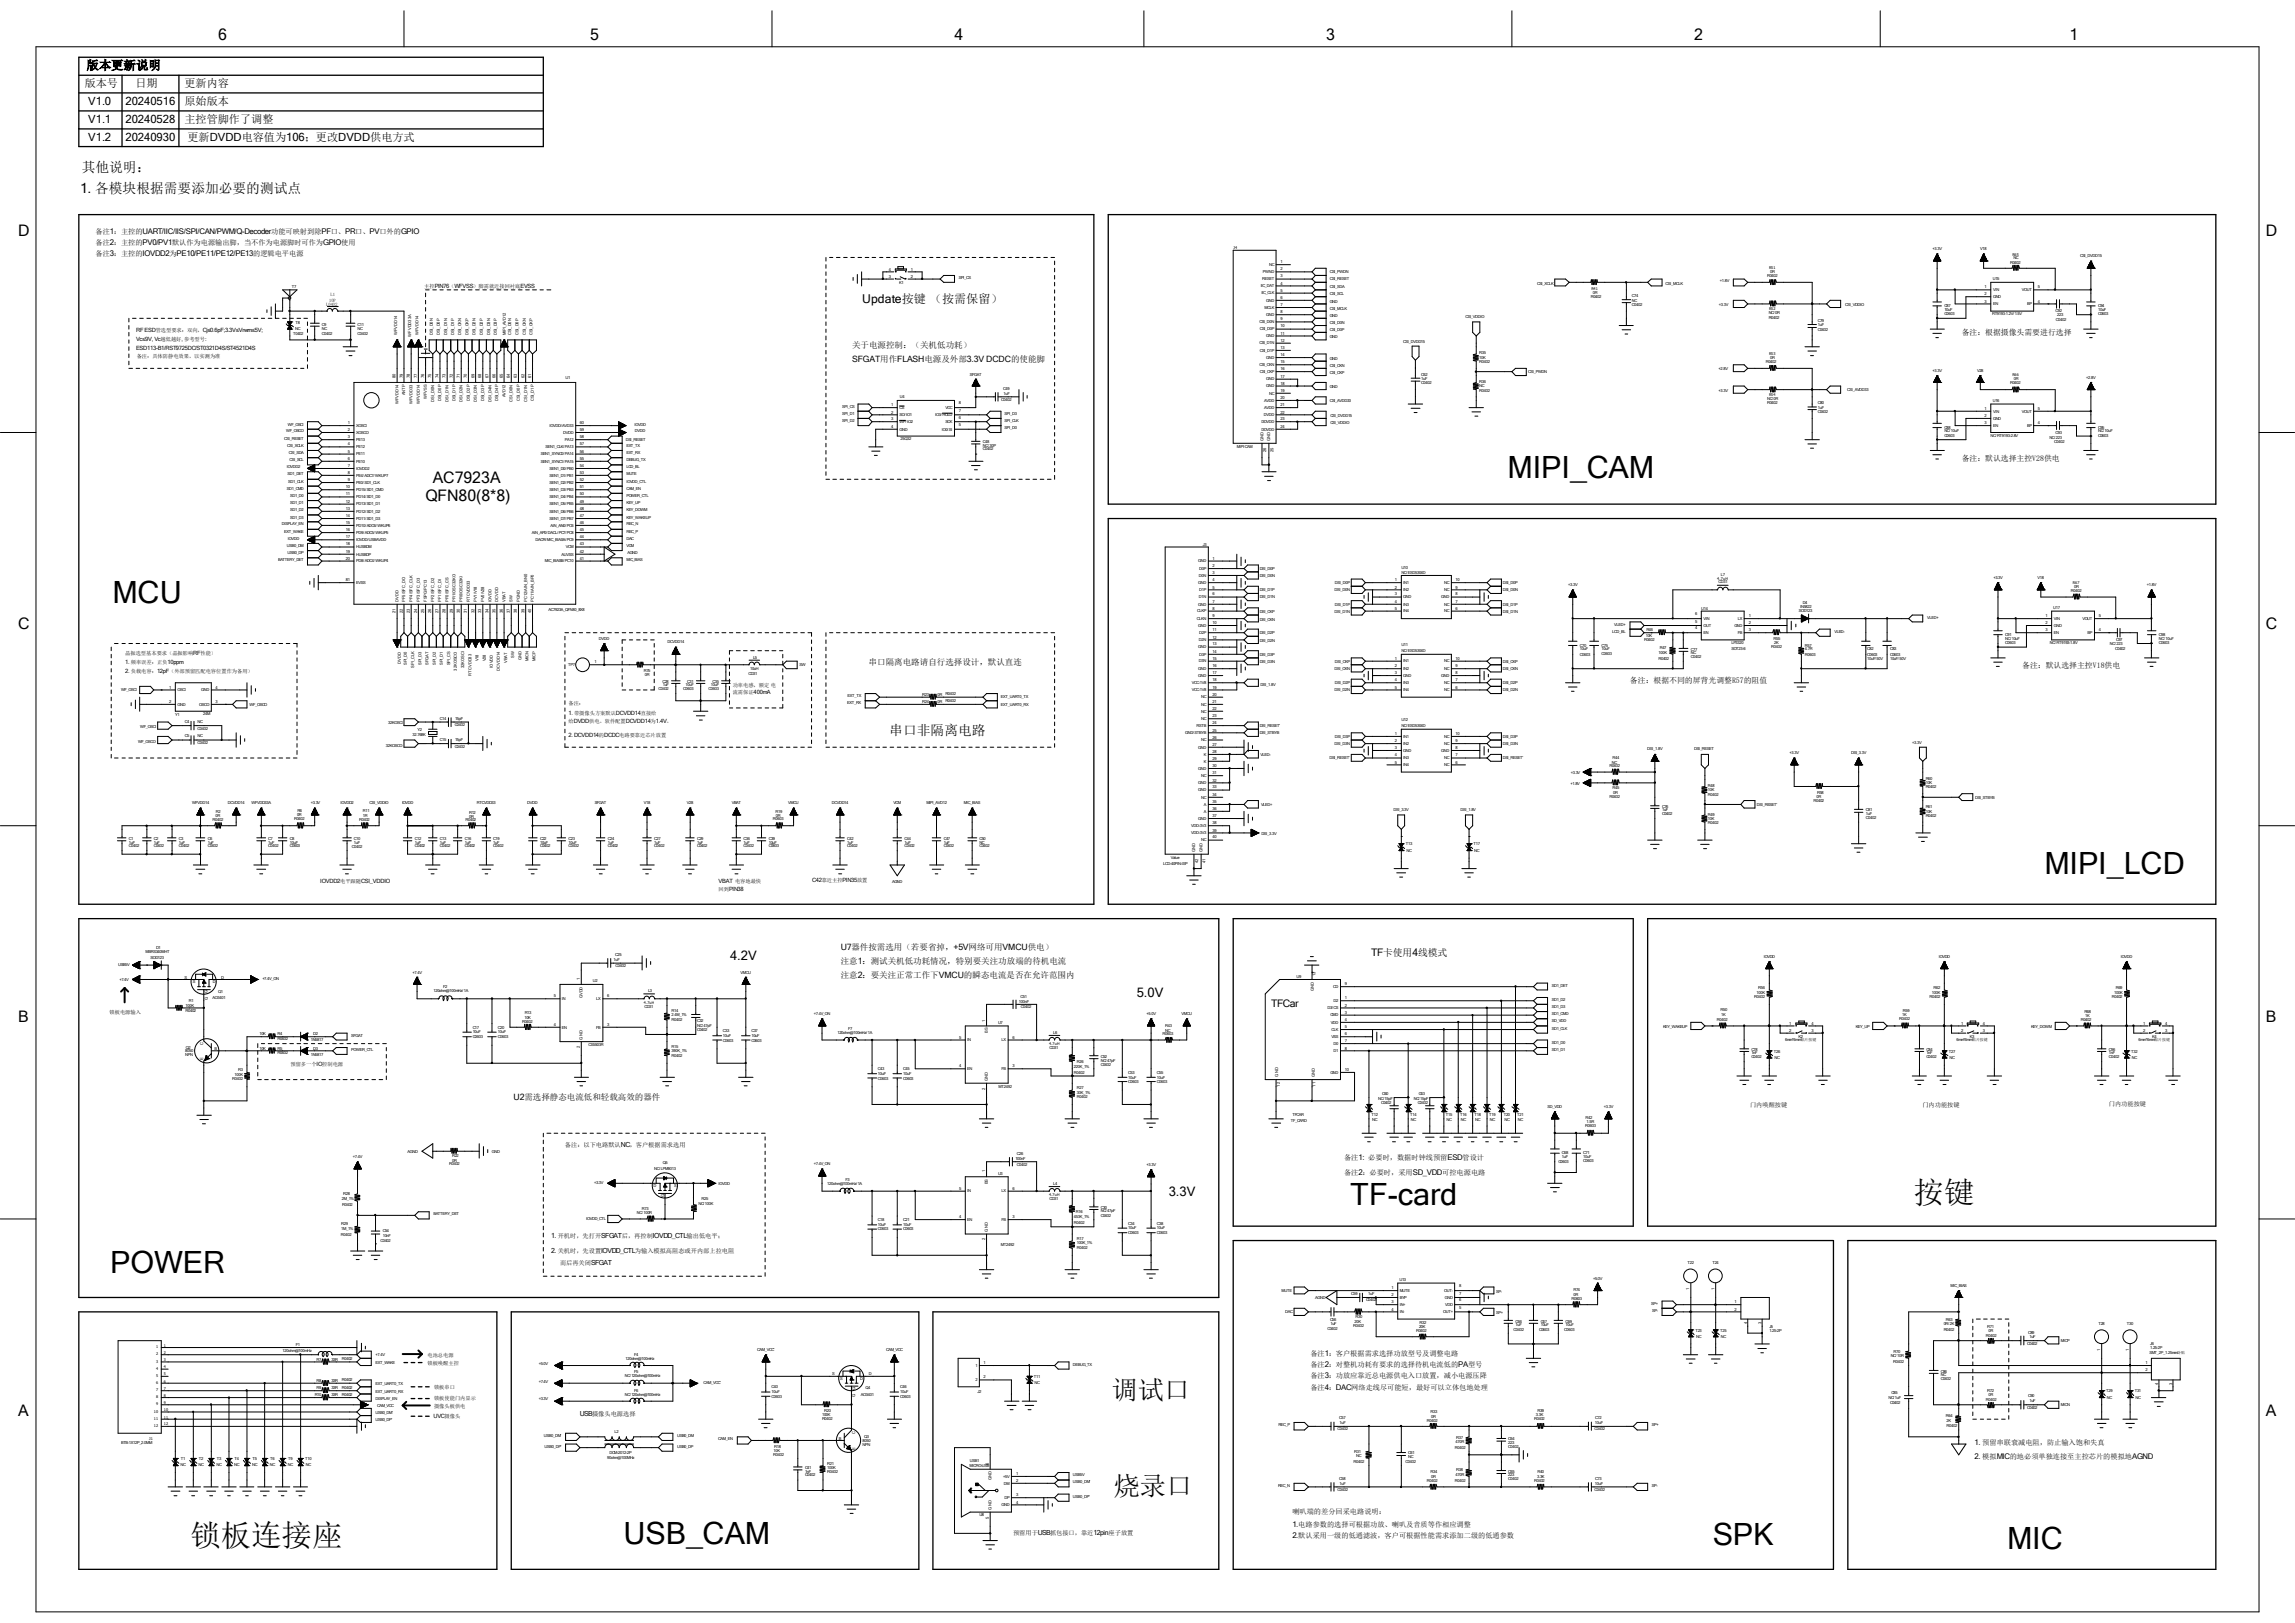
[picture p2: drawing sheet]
<svg xmlns="http://www.w3.org/2000/svg" width="297mm" height="210mm" viewBox="0 0 297 210" stroke-linecap="round" stroke-linejoin="round" font-family="sans-serif">
<defs><g id="words">
<g font-size="4">
<text x="195.1" y="61.9">MIPI_CAM</text>
<text x="14.6" y="78.1">MCU</text>
<text x="264.6" y="113.1">MIPI_LCD</text>
<text x="174.8" y="156">TF-card</text>
<text x="14.3" y="164.8">POWER</text>
<text x="80.7" y="199.8">USB_CAM</text>
<text x="221.7" y="199.9">SPK</text>
<text x="259.8" y="200.4">MIC</text>
</g>
<g font-size="3.9">
<text x="247.7" y="155.7">按键</text>
<text x="24.6" y="200">锁板连接座</text>
</g>
<g font-size="3.4">
<text x="143.8" y="181">调试口</text>
<text x="144.1" y="193.4">烧录口</text>
</g>
<g font-size="2.1">
<text x="28.2" y="5.1">6</text>
<text x="76.4" y="5.1">5</text>
<text x="123.5" y="5.1">4</text>
<text x="171.6" y="5.1">3</text>
<text x="219.3" y="5.1">2</text>
<text x="267.8" y="5.1">1</text>
<text x="2.4" y="30.6">D</text>
<text x="293.2" y="30.6">D</text>
<text x="55.1" y="64.9">QFN80(8*8)</text>
<text x="56" y="62.4">AC7923A</text>
<text x="2.4" y="81.4">C</text>
<text x="293.2" y="81.4">C</text>
<text x="2.4" y="132.3">B</text>
<text x="293.2" y="132.3">B</text>
<text x="2.4" y="183.2">A</text>
<text x="293.2" y="183.2">A</text>
</g>
<g font-size="1.8">
<text x="10.6" y="22.2">其他说明：</text>
<text x="10.4" y="25">1. 各模块根据需要添加必要的测试点</text>
<text x="115.1" y="95.1">串口非隔离电路</text>
</g>
<g font-size="1.7">
<text x="94.5" y="124.2">4.2V</text>
<text x="147.1" y="129.1">5.0V</text>
<text x="151.3" y="154.8">3.3V</text>
</g>
<g font-size="1.6">
<text x="11.2" y="9">版本更新说明</text>
<text x="111.6" y="39.2">Update按键 （按需保留）</text>
</g>
<g font-size="1.5">
<text x="11.4" y="15.9">V1.1</text>
<text x="11.4" y="13.5">V1.0</text>
<text x="16.3" y="15.9">20240528</text>
<text x="16.3" y="13.5">20240516</text>
<text x="11.4" y="18.2">V1.2</text>
<text x="16.3" y="18.2">20240930</text>
</g>
<g font-size="1.4">
<text x="11" y="11.3">版本号</text>
<text x="17.5" y="11.3">日期</text>
<text x="23.9" y="11.3">更新内容</text>
<text x="23.9" y="16">主控管脚作了调整</text>
<text x="23.9" y="13.5">原始版本</text>
<text x="24.3" y="18.2">更新DVDD电容值为106；更改DVDD供电方式</text>
</g>
<g font-size="1.3">
<text x="177.5" y="123.7">TF卡使用4线模式</text>
<text x="164.5" y="130.3">TFCar</text>
</g>
<g font-size="1.1">
<text x="110.3" y="46.9">SFGAT用作FLASH电源及外部3.3V DCDC的使能脚</text>
<text x="110.3" y="45">关于电源控制：（关机低功耗）</text>
<text x="112.4" y="86">串口隔离电路请自行选择设计，默认直连</text>
<text x="108.8" y="122.9">U7器件按需选用（若要省掉，+5V网络可用VMCU供电）</text>
<text x="108.8" y="124.7">注意1：测试关机低功耗情况，特别要关注功放端的待机电流</text>
<text x="108.8" y="126.5">注意2：要关注正常工作下VMCU的瞬态电流是否在允许范围内</text>
<text x="66.5" y="142.4">U2需选择静态电流低和轻载高效的器件</text>
</g>
<g font-size="1">
<text x="253.9" y="43.4">备注：根据摄像头需要进行选择</text>
<text x="253.9" y="59.6">备注：默认选择主控V28供电</text>
<text x="210.9" y="88.4">备注：根据不同的屏背光调整R57的阻值</text>
<text x="261.7" y="86.4">备注：默认选择主控V18供电</text>
<text x="255.5" y="186.9">1. 预留串联衰减电阻，防止输入饱和失真</text>
<text x="255.5" y="188.8">2. 模拟MIC的地必须单独连接至主控芯片的模拟地AGND</text>
<text x="167.3" y="197.6">1.电路参数的选择可根据功放、喇叭及音质等作相应调整</text>
<text x="167.3" y="199">2.默认采用一级的低通滤波，客户可根据性能需求添加二级的低通参数</text>
</g>
<g font-size=".9">
<text x="12.4" y="31.7">备注2：主控的PV0/PV1默认作为电源输出脚，当不作为电源脚时可作为GPIO使用</text>
<text x="12.4" y="33.1">备注3：主控的IOVDD2为PE10/PE11/PE12/PE13的逻辑电平电源</text>
<text x="12.4" y="30.3">备注1：主控的UART/IIC/IIS/SPI/CAN/PWM/Q-Decoder功能可映射到除PF口、PR口、PV口外的GPIO</text>
<text x="173.9" y="150.2">备注1: 必要时，数据时钟线预留ESD管设计</text>
<text x="173.9" y="152">备注2：必要时，采用SD_VDD可控电源电路</text>
<text x="71.3" y="160.2">1. 开机时，先打开SFGAT后，再控制IOVDD_CTL输出低电平；</text>
<text x="71.3" y="162.1">2. 关机时，先设置IOVDD_CTL为输入模拟高阻态或开内部上拉电阻</text>
<text x="169.6" y="178.3">备注3：功放应靠近总电源供电入口放置，减小电源压降</text>
<text x="169.6" y="179.8">备注4：DAC网络走线尽可能短，最好可以立体包地处理</text>
<text x="169.6" y="175.5">备注1：客户根据需求选择功放型号及调整电路</text>
<text x="169.6" y="176.9">备注2：对整机功耗有要求的选择待机电流低的PA型号</text>
<text x="75.1" y="183.2">USB摄像头电源选择</text>
<text x="167.3" y="196">喇叭端的差分回采电路说明：</text>
</g>
<g font-size=".8">
<text x="226.5" y="143.2">门内唤醒按键</text>
<text x="248.8" y="143.2">门内功能按键</text>
<text x="272.9" y="143.1">门内功能按键</text>
<text x="73.1" y="148.4">备注：以下电路默认NC，客户根据需求选用</text>
<text x="72.5" y="163.7">而后再关闭SFGAT</text>
<text x="131.1" y="198.6">预留用于USB抓包接口，靠近12pin座子放置</text>
</g>
<g font-size=".7">
<text x="54.9" y="37.2">主控PIN76（WFVSS）脚需就近接回衬底EVSS</text>
<text x="17.6" y="44.2">Vc≤9V, Vc越低越好, 参考型号:</text>
<text x="17.6" y="45.3">ESD113-B1/RST9725DC/ST0321D4S/ST4521D4S</text>
<text x="17.6" y="43">RF ESD管选型要求：双向，Cj≤0.6pF;3.3V≤Vrwm≤5V;</text>
<text x="17.7" y="46.4">备注：具体防静电效果，以实测为准</text>
<text x="16.2" y="85.9">1. 频率误差：正负10ppm</text>
<text x="16.2" y="87">2. 负载电容：12pF（外部预留匹配电容位置作为备用）</text>
<text x="16.2" y="84.7">晶振选型基本要求（晶振影响RF性能）</text>
<text x="94.8" y="88.9">功率电感，额定 电</text>
<text x="94.8" y="89.8">流需保证400mA</text>
<text x="73.6" y="95.3">2. DCVDD14的DCDC电路要靠近芯片放置</text>
<text x="73.6" y="92.5">1. 带摄像头方案默认DCVDD14直接给</text>
<text x="73.6" y="93.5">给DVDD供电。软件配置DCVDD14为1.4V。</text>
<text x="73.6" y="91.2">备注：</text>
<text x="41.4" y="114.3">IOVDD2电平跟随CSI_VDDIO</text>
<text x="93" y="114.3">VBAT 电容地最快</text>
<text x="93" y="115.2">回到PIN38</text>
<text x="105.1" y="114.1">C42靠近主控PIN35放置</text>
<text x="14.2" y="131.3">锁板电源输入</text>
<text x="37.6" y="137.9">预留多一个IO控制电源</text>
<text x="55.3" y="175.6">电池总电源</text>
<text x="55.3" y="176.6">锁板唤醒主控</text>
<text x="56.2" y="179.7">锁板串口</text>
<text x="56.1" y="183.5">UVC摄像头</text>
<text x="56.2" y="182.2">摄像头板供电</text>
<text x="56.2" y="181.2">锁板使能门内显示</text>
</g>
<g font-size=".6">
<text x="42.2" y="39.6">L0402</text>
<text x="42.6" y="39">10P</text>
<text x="42.8" y="38.3">L1</text>
</g>
<g font-size=".5">
<text x="115" y="36">3</text>
<text x="115" y="35.1">4</text>
<text x="117.9" y="35.1">1</text>
<text x="117.9" y="36">2</text>
<text x="159.6" y="32.2">J4</text>
<text x="163.4" y="35.3">PWND</text>
<text x="164.3" y="34.4">NC</text>
<text x="165.7" y="34.1">1</text>
<text x="165.7" y="35">2</text>
<text x="165.7" y="35.9">3</text>
<text x="172.1" y="35.3">CSI_PWDN</text>
<text x="228.7" y="35.9">R0402</text>
<text x="228.9" y="34.8">R51</text>
<text x="229.1" y="35.3">0R</text>
<text x="250.1" y="32.4">+3.3V</text>
<text x="256.3" y="32.4">V18</text>
<text x="260.1" y="34.1">R0402</text>
<text x="260.4" y="33.1">R65</text>
<text x="260.6" y="33.6">NC</text>
<text x="269.2" y="33.3">CSI_DVDD15</text>
<text x="37.8" y="37.3">T7</text>
<text x="38.2" y="41.9">T8</text>
<text x="116.4" y="36.7">K1</text>
<text x="124.1" y="36.1">SPI_CS</text>
<text x="163" y="41.8">CSI_D0N</text>
<text x="163.2" y="37.2">IIC_DAT</text>
<text x="163.2" y="38.1">IIC_CLK</text>
<text x="163.4" y="36.3">RESET</text>
<text x="163.7" y="40">MCLK</text>
<text x="163.9" y="39">GND</text>
<text x="163.9" y="40.9">GND</text>
<text x="165.7" y="36.8">4</text>
<text x="165.7" y="37.8">5</text>
<text x="165.7" y="38.7">6</text>
<text x="165.7" y="39.6">7</text>
<text x="165.7" y="40.6">8</text>
<text x="165.7" y="41.4">9</text>
<text x="172.1" y="36.3">CSI_RESET</text>
<text x="172.1" y="37.3">CSI_SDA</text>
<text x="172.1" y="38.2">CSI_SCL</text>
<text x="172.1" y="39.2">GND</text>
<text x="172.1" y="40.1">CSI_MCLK</text>
<text x="172.1" y="41">GND</text>
<text x="172.1" y="41.9">CSI_D0N</text>
<text x="189.7" y="41.2">CSI_VDDIO</text>
<text x="198.9" y="36.8">CSI_XCLK</text>
<text x="205.9" y="38.6">R0402</text>
<text x="206" y="37.5">R41</text>
<text x="206.1" y="38">0R</text>
<text x="211.2" y="38.5">C74</text>
<text x="211.2" y="39">NC</text>
<text x="211.2" y="39.6">C0402</text>
<text x="215.6" y="36.8">CSI_MCLK</text>
<text x="222.5" y="39.6">+3.3V</text>
<text x="222.6" y="36.5">+1.8V</text>
<text x="228.9" y="40.7">NC/0R</text>
<text x="228.9" y="41.2">R0402</text>
<text x="228.9" y="40.2">R52</text>
<text x="235.2" y="41.7">C79</text>
<text x="238.8" y="39.6">CSI_VDDIO</text>
<text x="251.6" y="39.8">C87</text>
<text x="251.6" y="40.2">10uF</text>
<text x="251.6" y="40.8">C0603</text>
<text x="256.8" y="37.3">1</text>
<text x="256.8" y="38.2">2</text>
<text x="256.8" y="39.2">3</text>
<text x="257.8" y="40.8">RT9193-1.2V/1.5V</text>
<text x="257.9" y="36.3">U15</text>
<text x="257.9" y="37.7">VIN</text>
<text x="257.9" y="38.6">GND</text>
<text x="257.9" y="39.5">EN</text>
<text x="261.7" y="37.7">VOUT</text>
<text x="262.3" y="39.5">BP</text>
<text x="263.7" y="39.2">4</text>
<text x="263.7" y="37.3">5</text>
<text x="266" y="40.4">C92</text>
<text x="266.1" y="41.5">C0402</text>
<text x="266.2" y="40.9">223</text>
<text x="271.5" y="39.8">C94</text>
<text x="271.5" y="40.2">10uF</text>
<text x="271.5" y="40.8">C0603</text>
<text x="37.9" y="43.3">T0402</text>
<text x="38.2" y="42.7">NC</text>
<text x="41.7" y="42.1">C9</text>
<text x="41.7" y="42.8">NC</text>
<text x="41.7" y="43.4">C0402</text>
<text x="46.3" y="42.1">C11</text>
<text x="46.3" y="42.8">NC</text>
<text x="46.3" y="43.4">C0402</text>
<text x="51.4" y="43.4" transform="rotate(-90 51.4 43.4)">WFVDD14</text>
<text x="53.2" y="43.6" transform="rotate(-90 53.2 43.6)">WFVDD33A</text>
<text x="54.1" y="43.4" transform="rotate(-90 54.1 43.4)">WFVDD14</text>
<text x="56" y="43.4" transform="rotate(-90 56 43.4)">DSI_D0N</text>
<text x="56.9" y="43.4" transform="rotate(-90 56.9 43.4)">DSI_D0P</text>
<text x="57.9" y="43.4" transform="rotate(-90 57.9 43.4)">DSI_D1N</text>
<text x="58.8" y="43.4" transform="rotate(-90 58.8 43.4)">DSI_D1P</text>
<text x="59.7" y="43.4" transform="rotate(-90 59.7 43.4)">DSI_CKN</text>
<text x="60.6" y="43.4" transform="rotate(-90 60.6 43.4)">DSI_CKP</text>
<text x="61.6" y="43.4" transform="rotate(-90 61.6 43.4)">DSI_D2N</text>
<text x="62.5" y="43.4" transform="rotate(-90 62.5 43.4)">DSI_D2P</text>
<text x="63.4" y="43.4" transform="rotate(-90 63.4 43.4)">DSI_D3N</text>
<text x="64.3" y="43.4" transform="rotate(-90 64.3 43.4)">DSI_D3P</text>
<text x="65.5" y="43.4" transform="rotate(-90 65.5 43.4)">MIPI_AVD12</text>
<text x="66.2" y="43.4" transform="rotate(-90 66.2 43.4)">CSI_D0N</text>
<text x="67.1" y="43.4" transform="rotate(-90 67.1 43.4)">CSI_D0P</text>
<text x="68" y="43.4" transform="rotate(-90 68 43.4)">CSI_CKN</text>
<text x="68.9" y="43.4" transform="rotate(-90 68.9 43.4)">CSI_CKP</text>
<text x="163" y="44.6">CSI_D1N</text>
<text x="163" y="47.4">CSI_CKN</text>
<text x="163" y="42.8">CSI_D0P</text>
<text x="163" y="45.5">CSI_D1P</text>
<text x="163.9" y="43.6">GND</text>
<text x="163.9" y="46.4">GND</text>
<text x="165.7" y="42.4">10</text>
<text x="165.7" y="43.3">11</text>
<text x="165.7" y="44.2">12</text>
<text x="165.7" y="45.2">13</text>
<text x="165.7" y="46.1">14</text>
<text x="165.7" y="47">15</text>
<text x="165.7" y="47.9">16</text>
<text x="172.1" y="42.8">CSI_D0P</text>
<text x="172.1" y="43.8">GND</text>
<text x="172.1" y="46.6">GND</text>
<text x="172.1" y="47.5">CSI_CKN</text>
<text x="181.6" y="44.4">CSI_DVDD15</text>
<text x="191.4" y="45.8">R35</text>
<text x="191.4" y="46.4">10K</text>
<text x="191.4" y="47">R0402</text>
<text x="222.4" y="47.9">+2.8V</text>
<text x="228.5" y="47">R0402</text>
<text x="228.9" y="45.9">R53</text>
<text x="229.1" y="46.4">0R</text>
<text x="235.2" y="42.2">1uF</text>
<text x="235.2" y="42.8">C0402</text>
<text x="51.2" y="48.9" transform="rotate(-90 51.2 48.9)">80</text>
<text x="51.6" y="52.3" transform="rotate(-90 51.6 52.3)">WFVDD14</text>
<text x="52.1" y="48.9" transform="rotate(-90 52.1 48.9)">79</text>
<text x="52.5" y="51.2" transform="rotate(-90 52.5 51.2)">ANTP</text>
<text x="53" y="48.9" transform="rotate(-90 53 48.9)">78</text>
<text x="53.4" y="52.3" transform="rotate(-90 53.4 52.3)">WFVDD33</text>
<text x="54" y="48.9" transform="rotate(-90 54 48.9)">77</text>
<text x="54.3" y="52.3" transform="rotate(-90 54.3 52.3)">WFVDD14</text>
<text x="54.9" y="48.9" transform="rotate(-90 54.9 48.9)">76</text>
<text x="55.2" y="51.6" transform="rotate(-90 55.2 51.6)">WFVSS</text>
<text x="55.8" y="48.9" transform="rotate(-90 55.8 48.9)">75</text>
<text x="56.2" y="52" transform="rotate(-90 56.2 52)">DSI_D0N</text>
<text x="56.7" y="48.9" transform="rotate(-90 56.7 48.9)">74</text>
<text x="57.1" y="51.9" transform="rotate(-90 57.1 51.9)">DSI_D0P</text>
<text x="57.7" y="48.9" transform="rotate(-90 57.7 48.9)">73</text>
<text x="58" y="52" transform="rotate(-90 58 52)">DSI_D1N</text>
<text x="58.6" y="48.9" transform="rotate(-90 58.6 48.9)">72</text>
<text x="58.9" y="51.9" transform="rotate(-90 58.9 51.9)">DSI_D1P</text>
<text x="59.5" y="48.9" transform="rotate(-90 59.5 48.9)">71</text>
<text x="59.9" y="52" transform="rotate(-90 59.9 52)">DSI_D2N</text>
<text x="60.4" y="48.9" transform="rotate(-90 60.4 48.9)">70</text>
<text x="60.8" y="51.9" transform="rotate(-90 60.8 51.9)">DSI_D2P</text>
<text x="61.4" y="48.9" transform="rotate(-90 61.4 48.9)">69</text>
<text x="61.7" y="52" transform="rotate(-90 61.7 52)">DSI_D3N</text>
<text x="62.3" y="48.9" transform="rotate(-90 62.3 48.9)">68</text>
<text x="62.7" y="51.9" transform="rotate(-90 62.7 51.9)">DSI_D3P</text>
<text x="63.2" y="48.9" transform="rotate(-90 63.2 48.9)">67</text>
<text x="63.6" y="52" transform="rotate(-90 63.6 52)">DSI_D4N</text>
<text x="64.1" y="48.9" transform="rotate(-90 64.1 48.9)">66</text>
<text x="64.5" y="51.9" transform="rotate(-90 64.5 51.9)">DSI_D4P</text>
<text x="65.1" y="48.9" transform="rotate(-90 65.1 48.9)">65</text>
<text x="65.4" y="51.4" transform="rotate(-90 65.4 51.4)">AVD12</text>
<text x="66" y="48.9" transform="rotate(-90 66 48.9)">64</text>
<text x="66.3" y="52" transform="rotate(-90 66.3 52)">CSI_D0N</text>
<text x="66.9" y="48.9" transform="rotate(-90 66.9 48.9)">63</text>
<text x="67.3" y="51.9" transform="rotate(-90 67.3 51.9)">CSI_D0P</text>
<text x="67.9" y="48.9" transform="rotate(-90 67.9 48.9)">62</text>
<text x="68.2" y="52" transform="rotate(-90 68.2 52)">CSI_D1N</text>
<text x="68.8" y="48.9" transform="rotate(-90 68.8 48.9)">61</text>
<text x="69.1" y="51.9" transform="rotate(-90 69.1 51.9)">CSI_D1P</text>
<text x="73.2" y="49.1">U1</text>
<text x="109" y="52.7">SPI_CS</text>
<text x="109" y="53.7">SPI_D1</text>
<text x="115.3" y="52.5">1</text>
<text x="115.3" y="53.5">2</text>
<text x="116.4" y="52.9">CS</text>
<text x="116.4" y="53.8">SO/IO1</text>
<text x="116.5" y="51.5">U4</text>
<text x="121" y="53.8">IO3/HOLD</text>
<text x="122.3" y="52.9">VCC</text>
<text x="124.1" y="53.3">7</text>
<text x="124.1" y="52.3">8</text>
<text x="125.5" y="48.6">SFGAT</text>
<text x="129.6" y="51.9">C0402</text>
<text x="129.8" y="50.4">C49</text>
<text x="129.9" y="51.1">1uF</text>
<text x="130" y="53.7">SPI_D3</text>
<text x="163" y="48.3">CSI_CKP</text>
<text x="163.6" y="53.8">DVDD</text>
<text x="163.6" y="52">AVDD</text>
<text x="163.6" y="52.9">AVDD</text>
<text x="163.9" y="49.2">GND</text>
<text x="163.9" y="50.1">GND</text>
<text x="164.3" y="51.1">NC</text>
<text x="165.7" y="48.9">17</text>
<text x="165.7" y="49.8">18</text>
<text x="165.7" y="50.7">19</text>
<text x="165.7" y="51.6">20</text>
<text x="165.7" y="52.5">21</text>
<text x="165.7" y="53.5">22</text>
<text x="172.1" y="52">CSI_AVDD33</text>
<text x="172.1" y="48.4">CSI_CKP</text>
<text x="172.1" y="50.2">GND</text>
<text x="172.2" y="53.9">CSI_DVDD15</text>
<text x="183.9" y="48.6">C62</text>
<text x="183.9" y="49.2">1uF</text>
<text x="183.9" y="49.7">C0402</text>
<text x="191.4" y="49.6">R36</text>
<text x="191.4" y="50.1">NC</text>
<text x="191.4" y="50.7">R0402</text>
<text x="197.8" y="48.3">CSI_PWDN</text>
<text x="222.4" y="50.7">+3.3V</text>
<text x="228.7" y="51.8">NC/0R</text>
<text x="228.7" y="52.3">R0402</text>
<text x="228.9" y="51.3">R54</text>
<text x="235.2" y="52.3">C80</text>
<text x="235.2" y="52.9">1uF</text>
<text x="235.2" y="53.5">C0402</text>
<text x="239.1" y="50.6">CSI_AVDD33</text>
<text x="250.1" y="48.1">+3.3V</text>
<text x="255.9" y="48.1">V28</text>
<text x="256.8" y="53">1</text>
<text x="256.8" y="53.9">2</text>
<text x="257.9" y="52">U16</text>
<text x="257.9" y="53.4">VIN</text>
<text x="260.1" y="49.7">R0402</text>
<text x="260.4" y="48.7">R66</text>
<text x="260.6" y="49.2">0R</text>
<text x="261.7" y="53.4">VOUT</text>
<text x="263.7" y="53">5</text>
<text x="270" y="49.1">+2.8V</text>
<text x="36.8" y="56.9">CSI_RESET</text>
<text x="37" y="56">WF_OSCO</text>
<text x="37.2" y="57.8">CSI_XCLK</text>
<text x="37.3" y="55.1">WF_OSCI</text>
<text x="37.4" y="58.8">CSI_SDA</text>
<text x="37.5" y="59.7">CSI_SCL</text>
<text x="45" y="54.9">1</text>
<text x="45" y="55.8">2</text>
<text x="45" y="56.7">3</text>
<text x="45" y="57.6">4</text>
<text x="45" y="58.6">5</text>
<text x="45" y="59.5">6</text>
<text x="46.1" y="55.2">XOSCI</text>
<text x="46.1" y="56.1">XOSCO</text>
<text x="46.1" y="57.1">PE13</text>
<text x="46.1" y="58">PE12</text>
<text x="46.1" y="58.9">PE11</text>
<text x="46.1" y="59.9">PE10</text>
<text x="70" y="58.9">SEN1_SYNC0/PA14</text>
<text x="70" y="59.9">SEN1_SYNC1/PA15</text>
<text x="70.6" y="58">SEN1_CLK/PA13</text>
<text x="71.1" y="55.2">IOVDD/AVD33</text>
<text x="72.9" y="56.1">DVDD</text>
<text x="73.1" y="57.1">PA12</text>
<text x="75.1" y="54.9">60</text>
<text x="75.1" y="55.8">59</text>
<text x="75.1" y="56.7">58</text>
<text x="75.1" y="57.6">57</text>
<text x="75.1" y="58.6">56</text>
<text x="75.1" y="59.5">55</text>
<text x="81" y="57.1">DSI_RESET</text>
<text x="81.1" y="59.7">DEBUG_TX</text>
<text x="81.1" y="58.8">EXT_RX</text>
<text x="81.1" y="57.8">EXT_TX</text>
<text x="82.1" y="55.1">IOVDD</text>
<text x="82.2" y="56">DVDD</text>
<text x="109" y="54.6">SPI_D2</text>
<text x="115.3" y="54.4">3</text>
<text x="115.3" y="55.3">4</text>
<text x="116.4" y="54.7">WP/IO2</text>
<text x="116.4" y="55.7">GND</text>
<text x="116.5" y="56.9">25Q32</text>
<text x="121.9" y="55.7">IO0/SI</text>
<text x="122.3" y="54.7">SCK</text>
<text x="124.1" y="55.1">5</text>
<text x="124.1" y="54.2">6</text>
<text x="127.2" y="57.4">C48</text>
<text x="127.2" y="57.8">NC/30P</text>
<text x="127.2" y="58.3">C0402</text>
<text x="130" y="54.6">SPI_CLK</text>
<text x="130" y="55.5">SPI_D0</text>
<text x="160.1" y="58">MIPI CAM</text>
<text x="163.2" y="54.7">DOVDD</text>
<text x="163.2" y="55.7">DOVDD</text>
<text x="163.5" y="57.1" transform="rotate(-90 163.5 57.1)">GND</text>
<text x="163.9" y="58.5" transform="rotate(-90 163.9 58.5)">26</text>
<text x="164.4" y="57.1" transform="rotate(-90 164.4 57.1)">GND</text>
<text x="164.8" y="58.5" transform="rotate(-90 164.8 58.5)">25</text>
<text x="165.7" y="54.4">23</text>
<text x="165.7" y="55.3">24</text>
<text x="172.2" y="54.9">CSI_VDDIO</text>
<text x="251.6" y="55.5">C88</text>
<text x="251.6" y="55.9">NC/10uF</text>
<text x="251.6" y="56.6">C0603</text>
<text x="256.8" y="54.9">3</text>
<text x="257.6" y="56.6">NC/RT9193-2.8V</text>
<text x="257.9" y="54.3">GND</text>
<text x="257.9" y="55.2">EN</text>
<text x="262.3" y="55.2">BP</text>
<text x="263.7" y="54.9">4</text>
<text x="265.2" y="56.8">NC/223</text>
<text x="265.9" y="57.3">C0402</text>
<text x="266" y="56.2">C93</text>
<text x="271.5" y="55.5">C95</text>
<text x="271.5" y="55.9">NC/10uF</text>
<text x="271.5" y="56.6">C0603</text>
<text x="37.1" y="60.6">IOVDD2</text>
<text x="37.1" y="63.4">SD1_CMD</text>
<text x="37.2" y="61.5">SD1_DET</text>
<text x="37.3" y="62.4">SD1_CLK</text>
<text x="37.5" y="64.3">SD1_D0</text>
<text x="37.5" y="65.2">SD1_D1</text>
<text x="44.7" y="63.2">10</text>
<text x="44.7" y="64.1">11</text>
<text x="44.7" y="65.1">12</text>
<text x="44.7" y="66">13</text>
<text x="45" y="60.4">7</text>
<text x="45" y="61.3">8</text>
<text x="45" y="62.3">9</text>
<text x="46.1" y="60.8">IOVDD2</text>
<text x="46.1" y="61.7">PE4/ADC7/WKUP7</text>
<text x="46.1" y="62.6">PE0/SD1_CLK</text>
<text x="46.1" y="63.5">PD15/SD1_CMD</text>
<text x="46.1" y="64.5">PD14/SD1_D0</text>
<text x="46.1" y="65.4">PD13/SD1_D1</text>
<text x="71.1" y="60.8">SEN1_D0/PB0</text>
<text x="71.1" y="61.7">SEN1_D1/PB1</text>
<text x="71.1" y="62.6">SEN1_D2/PB2</text>
<text x="71.1" y="63.5">SEN1_D3/PB3</text>
<text x="71.1" y="64.5">SEN1_D4/PB4</text>
<text x="71.1" y="65.4">SEN1_D5/PB5</text>
<text x="75.1" y="60.4">54</text>
<text x="75.1" y="61.3">53</text>
<text x="75.1" y="62.3">52</text>
<text x="75.1" y="63.2">51</text>
<text x="75.1" y="64.1">50</text>
<text x="75.1" y="65.1">49</text>
<text x="75.1" y="66">48</text>
<text x="81.1" y="65.2">KEY_UP</text>
<text x="81.1" y="64.3">POWER_CTL</text>
<text x="81.1" y="63.4">CAM_EN</text>
<text x="81.1" y="62.4">IOVDD_CTL</text>
<text x="81.1" y="61.5">MUTE</text>
<text x="81.1" y="60.6">LCD_BL</text>
<text x="36.5" y="68">DISPLAY_EN</text>
<text x="36.8" y="68.9">EXT_WAKE</text>
<text x="37.1" y="70.8">USB0_DM</text>
<text x="37.2" y="71.7">USB0_DP</text>
<text x="37.3" y="69.8">IOVDD</text>
<text x="37.5" y="66.2">SD1_D2</text>
<text x="37.5" y="67.1">SD1_D3</text>
<text x="44.7" y="66.9">14</text>
<text x="44.7" y="67.8">15</text>
<text x="44.7" y="68.7">16</text>
<text x="44.7" y="69.7">17</text>
<text x="44.7" y="70.6">18</text>
<text x="44.7" y="71.5">19</text>
<text x="46.1" y="66.3">PD12/SD1_D2</text>
<text x="46.1" y="67.3">PD11/SD1_D3</text>
<text x="46.1" y="68.2">PD10/ADC6/WKUP6</text>
<text x="46.1" y="69.1">PD9/ADC5/WKUP5</text>
<text x="46.1" y="70">IOVDD/USBAVDD</text>
<text x="46.1" y="71">HUSBDM</text>
<text x="46.1" y="71.9">HUSBDP</text>
<text x="68.8" y="69.1">AIN_AP0/DACL/PC7/PC8</text>
<text x="69.3" y="70">DACR/MIC_BIASA/PC9</text>
<text x="71.1" y="66.3">SEN1_D6/PB6</text>
<text x="71.1" y="67.3">SEN1_D7/PB7</text>
<text x="71.2" y="68.2">AIN_AN0/PC6</text>
<text x="72.7" y="71.9">AUVSS</text>
<text x="73.2" y="71">VCM</text>
<text x="75.1" y="66.9">47</text>
<text x="75.1" y="67.8">46</text>
<text x="75.1" y="68.7">45</text>
<text x="75.1" y="69.7">44</text>
<text x="75.1" y="70.6">43</text>
<text x="75.1" y="71.5">42</text>
<text x="81.1" y="70.8">VCM</text>
<text x="81.1" y="69.8">DAC</text>
<text x="81.1" y="68.9">REC_P</text>
<text x="81.1" y="68">REC_N</text>
<text x="81.1" y="67.1">KEY_WAKEUP</text>
<text x="81.1" y="66.2">KEY_DOWM</text>
<text x="81.2" y="71.7">AGND</text>
<text x="155.7" y="70.7">J3</text>
<text x="36" y="72.6">BATTERY_DET</text>
<text x="44.7" y="72.4">20</text>
<text x="44.7" y="75.2">81</text>
<text x="46.1" y="75.6">EVSS</text>
<text x="46.1" y="72.8">PD8/ADC4/WKUP4</text>
<text x="51.6" y="77.9" transform="rotate(-90 51.6 77.9)">DVDD</text>
<text x="52.5" y="77.9" transform="rotate(-90 52.5 77.9)">PF5/SFC_DO</text>
<text x="53.4" y="77.9" transform="rotate(-90 53.4 77.9)">PF4/SFC_CLK</text>
<text x="54.3" y="77.9" transform="rotate(-90 54.3 77.9)">PF3/SFC_D3</text>
<text x="55.2" y="77.9" transform="rotate(-90 55.2 77.9)">FSPG/PC13</text>
<text x="56.2" y="77.9" transform="rotate(-90 56.2 77.9)">PF2/SFC_D2</text>
<text x="57.1" y="77.9" transform="rotate(-90 57.1 77.9)">PF1/SFC_DI</text>
<text x="58" y="77.9" transform="rotate(-90 58 77.9)">PF0/SFC_CS</text>
<text x="58.9" y="77.9" transform="rotate(-90 58.9 77.9)">PR1/OSC32KO</text>
<text x="59.9" y="77.9" transform="rotate(-90 59.9 77.9)">PR0/OSC32KI</text>
<text x="60.8" y="77.9" transform="rotate(-90 60.8 77.9)">RTCVDD33</text>
<text x="61.7" y="77.9" transform="rotate(-90 61.7 77.9)">PV1/V18</text>
<text x="62.7" y="77.9" transform="rotate(-90 62.7 77.9)">PV0/V28</text>
<text x="63.6" y="77.9" transform="rotate(-90 63.6 77.9)">IOVDD</text>
<text x="64.5" y="77.9" transform="rotate(-90 64.5 77.9)">DCVDD</text>
<text x="65.4" y="77.9" transform="rotate(-90 65.4 77.9)">VBAT</text>
<text x="66.3" y="77.9" transform="rotate(-90 66.3 77.9)">SW</text>
<text x="67.3" y="77.9" transform="rotate(-90 67.3 77.9)">PGND</text>
<text x="68.2" y="77.9" transform="rotate(-90 68.2 77.9)">PC12/AIN_BN0</text>
<text x="69.1" y="77.9" transform="rotate(-90 69.1 77.9)">PC11/AIN_BP0</text>
<text x="70.5" y="72.8">MIC_BIASB/PC10</text>
<text x="75.1" y="72.4">41</text>
<text x="81.1" y="72.6">MIC_BIAS</text>
<text x="155.1" y="72.8">GND</text>
<text x="155.1" y="75.6">GND</text>
<text x="155.2" y="74.6">D0N</text>
<text x="155.2" y="77.4">D1N</text>
<text x="155.2" y="73.7">D0P</text>
<text x="155.2" y="76.5">D1P</text>
<text x="156.9" y="72.4">1</text>
<text x="156.9" y="73.4">2</text>
<text x="156.9" y="74.3">3</text>
<text x="156.9" y="75.2">4</text>
<text x="156.9" y="76.2">5</text>
<text x="156.9" y="77">6</text>
<text x="163" y="74.7">DSI_D0N</text>
<text x="163" y="73.7">DSI_D0P</text>
<text x="163" y="77.4">DSI_D1N</text>
<text x="163" y="76.5">DSI_D1P</text>
<text x="172.7" y="76.5">DSI_D0N</text>
<text x="172.8" y="75.6">DSI_D0P</text>
<text x="180.5" y="75.2">1</text>
<text x="180.5" y="76.2">2</text>
<text x="180.5" y="77">3</text>
<text x="181.4" y="73.6">U10</text>
<text x="181.4" y="74.3">NC/ESD5304D</text>
<text x="181.6" y="75.6">IN1</text>
<text x="181.6" y="76.5">IN2</text>
<text x="181.6" y="77.4">GND</text>
<text x="186.5" y="77.4">GND</text>
<text x="186.9" y="76.5">NC</text>
<text x="186.9" y="75.6">NC</text>
<text x="188.4" y="77">8</text>
<text x="188.4" y="76.2">9</text>
<text x="188.4" y="75.2">10</text>
<text x="194.5" y="76.5">DSI_D0N</text>
<text x="194.5" y="75.6">DSI_D0P</text>
<text x="202.9" y="75.9">+3.3V</text>
<text x="222.2" y="75.1">4.7uH</text>
<text x="222.4" y="75.5">CD31</text>
<text x="222.7" y="74.6">L7</text>
<text x="258" y="74.9">+3.3V</text>
<text x="263.7" y="74.9">V18</text>
<text x="268" y="76.7">R0402</text>
<text x="268.3" y="75.6">R67</text>
<text x="268.4" y="76.1">0R</text>
<text x="277.8" y="75.9">+1.8V</text>
<text x="51.2" y="79.3" transform="rotate(-90 51.2 79.3)">21</text>
<text x="52.1" y="79.3" transform="rotate(-90 52.1 79.3)">22</text>
<text x="53" y="79.3" transform="rotate(-90 53 79.3)">23</text>
<text x="54" y="79.3" transform="rotate(-90 54 79.3)">24</text>
<text x="54.9" y="79.3" transform="rotate(-90 54.9 79.3)">25</text>
<text x="55.8" y="79.3" transform="rotate(-90 55.8 79.3)">26</text>
<text x="56.7" y="79.3" transform="rotate(-90 56.7 79.3)">27</text>
<text x="57.7" y="79.3" transform="rotate(-90 57.7 79.3)">28</text>
<text x="58.6" y="79.3" transform="rotate(-90 58.6 79.3)">29</text>
<text x="59.5" y="79.3" transform="rotate(-90 59.5 79.3)">30</text>
<text x="60.4" y="79.3" transform="rotate(-90 60.4 79.3)">31</text>
<text x="61.4" y="79.3" transform="rotate(-90 61.4 79.3)">32</text>
<text x="62.3" y="79.3" transform="rotate(-90 62.3 79.3)">33</text>
<text x="63.2" y="79.3" transform="rotate(-90 63.2 79.3)">34</text>
<text x="64.1" y="79.3" transform="rotate(-90 64.1 79.3)">35</text>
<text x="65.1" y="79.3" transform="rotate(-90 65.1 79.3)">36</text>
<text x="66" y="79.3" transform="rotate(-90 66 79.3)">37</text>
<text x="66.9" y="79.3" transform="rotate(-90 66.9 79.3)">38</text>
<text x="67.9" y="79.3" transform="rotate(-90 67.9 79.3)">39</text>
<text x="68.8" y="79.3" transform="rotate(-90 68.8 79.3)">40</text>
<text x="71" y="79.1">AC7923A_QFN80_8X8</text>
<text x="77.5" y="82.8">DVDD</text>
<text x="86.4" y="83.1">DCVDD14</text>
<text x="154.9" y="80.2">CLKN</text>
<text x="154.9" y="79.2">CLKP</text>
<text x="155.1" y="78.4">GND</text>
<text x="155.1" y="81.1">GND</text>
<text x="155.1" y="83.9">GND</text>
<text x="155.2" y="83">D2N</text>
<text x="155.2" y="82">D2P</text>
<text x="156.9" y="78">7</text>
<text x="156.9" y="78.9">8</text>
<text x="156.9" y="79.8">9</text>
<text x="156.9" y="80.8">10</text>
<text x="156.9" y="81.7">11</text>
<text x="156.9" y="82.6">12</text>
<text x="156.9" y="83.5">13</text>
<text x="163" y="80.3">DSI_CKN</text>
<text x="163" y="79.3">DSI_CKP</text>
<text x="163" y="83.1">DSI_D2N</text>
<text x="163" y="82.1">DSI_D2P</text>
<text x="172.7" y="79.3">DSI_D1N</text>
<text x="172.8" y="78.4">DSI_D1P</text>
<text x="180.5" y="78">4</text>
<text x="180.5" y="78.9">5</text>
<text x="181.4" y="83.7">U11</text>
<text x="181.6" y="78.4">IN3</text>
<text x="181.6" y="79.2">IN4</text>
<text x="186.9" y="79.2">NC</text>
<text x="186.9" y="78.4">NC</text>
<text x="188.4" y="78.9">6</text>
<text x="188.4" y="78">7</text>
<text x="194.5" y="79.3">DSI_D1N</text>
<text x="194.5" y="78.4">DSI_D1P</text>
<text x="204.5" y="83.7">C70</text>
<text x="207.3" y="83.7">C75</text>
<text x="208.7" y="81.9">LCD_BL</text>
<text x="208.9" y="80.9">VLED+</text>
<text x="212.8" y="83">R0402</text>
<text x="213" y="82.4">10K</text>
<text x="213.1" y="81.7">R46</text>
<text x="214.8" y="84">R47</text>
<text x="219.4" y="81.4">4</text>
<text x="219.4" y="80.6">5</text>
<text x="219.4" y="79.6">6</text>
<text x="220.2" y="78.9">U14</text>
<text x="220.5" y="82">EN</text>
<text x="220.5" y="81.1">OUT</text>
<text x="220.5" y="80.2">VIN</text>
<text x="224.1" y="83.3">LP3320</text>
<text x="224.5" y="81.1">GND</text>
<text x="224.9" y="80.2">LX</text>
<text x="224.9" y="82">FB</text>
<text x="226.3" y="79.8">1</text>
<text x="226.3" y="80.8">2</text>
<text x="226.3" y="81.7">3</text>
<text x="229.2" y="83.9">R0402</text>
<text x="229.5" y="82.8">R55</text>
<text x="229.6" y="83.4">2K</text>
<text x="232.8" y="79.2">SOD123</text>
<text x="233" y="78.7">IN5822</text>
<text x="233.3" y="78.2">D4</text>
<text x="233.6" y="83.7">R57</text>
<text x="237.4" y="81.9">VLED-</text>
<text x="249.4" y="80.1">VLED+</text>
<text x="259.5" y="82.3">C91</text>
<text x="259.5" y="82.8">NC/10uF</text>
<text x="259.5" y="83.4">C0603</text>
<text x="264.7" y="79.8">1</text>
<text x="264.7" y="80.8">2</text>
<text x="264.7" y="81.7">3</text>
<text x="265.3" y="83.3">NC/RT9193-1.8V</text>
<text x="265.7" y="78.8">U17</text>
<text x="265.8" y="80.2">VIN</text>
<text x="265.8" y="81.1">GND</text>
<text x="265.8" y="82">EN</text>
<text x="269.5" y="80.2">VOUT</text>
<text x="270.2" y="82">BP</text>
<text x="271.6" y="81.7">4</text>
<text x="271.6" y="79.8">5</text>
<text x="273" y="83.5">NC/223</text>
<text x="273.9" y="83">C97</text>
<text x="279.4" y="82.3">C98</text>
<text x="279.4" y="82.8">NC/10uF</text>
<text x="279.4" y="83.4">C0603</text>
<text x="15.7" y="89.5">WF_OSCI</text>
<text x="21.9" y="89.1">1</text>
<text x="23" y="89.5">OSCI</text>
<text x="26" y="89.5">GND</text>
<text x="27.9" y="89.1">4</text>
<text x="51.9" y="85.9" transform="rotate(-90 51.9 85.9)">DVDD</text>
<text x="52.7" y="86.1" transform="rotate(-90 52.7 86.1)">SPI_D0</text>
<text x="53.6" y="86.4" transform="rotate(-90 53.6 86.4)">SPI_CLK</text>
<text x="54.5" y="86.1" transform="rotate(-90 54.5 86.1)">SPI_D3</text>
<text x="55.5" y="86.1" transform="rotate(-90 55.5 86.1)">SFGAT</text>
<text x="56.4" y="86.1" transform="rotate(-90 56.4 86.1)">SPI_D2</text>
<text x="57.3" y="86.1" transform="rotate(-90 57.3 86.1)">SPI_D1</text>
<text x="58.3" y="86.1" transform="rotate(-90 58.3 86.1)">SPI_CS</text>
<text x="59.1" y="86.8" transform="rotate(-90 59.1 86.8)">32KOSCO</text>
<text x="60.1" y="86.5" transform="rotate(-90 60.1 86.5)">32KOSCI</text>
<text x="61" y="87.4" transform="rotate(-90 61 87.4)">RTCVDD33</text>
<text x="61.9" y="85.6" transform="rotate(-90 61.9 85.6)">V18</text>
<text x="62.9" y="85.6" transform="rotate(-90 62.9 85.6)">V28</text>
<text x="63.8" y="86.4" transform="rotate(-90 63.8 86.4)">IOVDD</text>
<text x="64.7" y="86.8" transform="rotate(-90 64.7 86.8)">DCVDD14</text>
<text x="65.6" y="85.8" transform="rotate(-90 65.6 85.8)">VBAT</text>
<text x="66.6" y="85.1" transform="rotate(-90 66.6 85.1)">SW</text>
<text x="67.5" y="85.5" transform="rotate(-90 67.5 85.5)">GND</text>
<text x="68.4" y="85.6" transform="rotate(-90 68.4 85.6)">MICN</text>
<text x="69.3" y="85.5" transform="rotate(-90 69.3 85.5)">MICP</text>
<text x="73.5" y="86.1">TP7</text>
<text x="76.9" y="85.9">1</text>
<text x="83.3" y="87">R75</text>
<text x="83.4" y="87.5">0R</text>
<text x="85.2" y="89.3">C0402</text>
<text x="85.7" y="88.3">C28</text>
<text x="85.8" y="88.8">1uF</text>
<text x="88.4" y="89.3">C0603</text>
<text x="88.7" y="88.8">10uF</text>
<text x="88.9" y="88.3">C31</text>
<text x="91.7" y="89.3">C0603</text>
<text x="92" y="88.8">10uF</text>
<text x="92.2" y="88.3">C35</text>
<text x="96.9" y="87.3">CD31</text>
<text x="97.1" y="86.7">10uH</text>
<text x="97.5" y="85.2">L5</text>
<text x="103.5" y="86.2">SW</text>
<text x="122.3" y="89.9">R0402</text>
<text x="154.3" y="88.5">VCC-1V8</text>
<text x="154.3" y="89.5">VCC-1V8</text>
<text x="155.1" y="86.7">GND</text>
<text x="155.1" y="87.6">GND</text>
<text x="155.2" y="85.7">D3N</text>
<text x="155.2" y="84.8">D3P</text>
<text x="156.9" y="84.5">14</text>
<text x="156.9" y="85.4">15</text>
<text x="156.9" y="86.3">16</text>
<text x="156.9" y="87.2">17</text>
<text x="156.9" y="88.2">18</text>
<text x="156.9" y="89.1">19</text>
<text x="163" y="85.9">DSI_D3N</text>
<text x="163" y="84.8">DSI_D3P</text>
<text x="163.1" y="88.7">DSI_1.8V</text>
<text x="172.7" y="86.7">DSI_CKN</text>
<text x="172.7" y="89.5">DSI_D2N</text>
<text x="172.8" y="85.8">DSI_CKP</text>
<text x="172.8" y="88.6">DSI_D2P</text>
<text x="180.5" y="85.4">1</text>
<text x="180.5" y="86.3">2</text>
<text x="180.5" y="87.2">3</text>
<text x="180.5" y="88.2">4</text>
<text x="180.5" y="89.1">5</text>
<text x="181.4" y="84.4">NC/ESD5304D</text>
<text x="181.6" y="85.7">IN1</text>
<text x="181.6" y="86.7">IN2</text>
<text x="181.6" y="87.6">GND</text>
<text x="181.6" y="88.5">IN3</text>
<text x="181.6" y="89.5">IN4</text>
<text x="186.5" y="87.6">GND</text>
<text x="186.9" y="89.5">NC</text>
<text x="186.9" y="88.5">NC</text>
<text x="186.9" y="86.7">NC</text>
<text x="186.9" y="85.7">NC</text>
<text x="188.4" y="89.1">6</text>
<text x="188.4" y="88.2">7</text>
<text x="188.4" y="87.2">8</text>
<text x="188.4" y="86.3">9</text>
<text x="188.4" y="85.4">10</text>
<text x="194.5" y="86.7">DSI_CKN</text>
<text x="194.5" y="85.8">DSI_CKP</text>
<text x="194.5" y="88.6">DSI_D2P</text>
<text x="194.5" y="89.5">DSI_D2N</text>
<text x="204.5" y="84.2">10uF</text>
<text x="204.5" y="84.8">C0603</text>
<text x="207.3" y="84.2">10uF</text>
<text x="207.3" y="84.8">C0603</text>
<text x="214.6" y="84.6">100K</text>
<text x="214.6" y="85.4">R0402</text>
<text x="218.8" y="84.2">C77</text>
<text x="218.8" y="84.7">NC</text>
<text x="218.8" y="85.1">C0402</text>
<text x="224.1" y="84.1">SOT23-6</text>
<text x="233.6" y="84.2">4.7R</text>
<text x="233.6" y="84.8">R0603</text>
<text x="241.6" y="84.1">C82</text>
<text x="241.6" y="85.3">10uF/50V</text>
<text x="241.6" y="84.8">C0603</text>
<text x="244.6" y="84.1">C83</text>
<text x="244.6" y="85.3">10uF/50V</text>
<text x="244.6" y="84.8">C0603</text>
<text x="273.7" y="84.1">C0402</text>
<text x="18.2" y="94.2">WF_OSCI</text>
<text x="21.9" y="90.9">2</text>
<text x="22.7" y="92.7">Y1</text>
<text x="23" y="91.3">GND</text>
<text x="23.9" y="93.6">C4</text>
<text x="23.9" y="95.4">C5</text>
<text x="25.6" y="93.6">NC</text>
<text x="25.6" y="95.4">NC</text>
<text x="25.6" y="94.4">C0402</text>
<text x="25.8" y="91.3">OSCO</text>
<text x="26.3" y="92.6">24M</text>
<text x="27.9" y="90.9">3</text>
<text x="32.3" y="91.3">WF_OSCO</text>
<text x="50.2" y="93.7">32KOSCI</text>
<text x="53.4" y="95.3">32.768K</text>
<text x="54" y="94.5">Y2</text>
<text x="56.9" y="93.1">C14</text>
<text x="56.9" y="95.9">C15</text>
<text x="58.8" y="94">C0402</text>
<text x="58.9" y="93.1">15pF</text>
<text x="58.9" y="95.9">15pF</text>
<text x="109.6" y="91.1">EXT_RX</text>
<text x="109.7" y="90.2">EXT_TX</text>
<text x="119.3" y="90">R23</text>
<text x="119.3" y="90.9">R24</text>
<text x="121.3" y="90">0R</text>
<text x="121.3" y="90.9">0R</text>
<text x="122.3" y="90.8">R0402</text>
<text x="129.5" y="91.3">EXT_UART0_RX</text>
<text x="129.5" y="90.4">EXT_UART0_TX</text>
<text x="153.4" y="95">GND/STBYB</text>
<text x="154.9" y="94.1">RSTB</text>
<text x="155.4" y="90.4">NC</text>
<text x="155.4" y="91.3">NC</text>
<text x="155.4" y="92.2">NC</text>
<text x="155.4" y="93.2">NC</text>
<text x="155.4" y="95.9">NC</text>
<text x="156.9" y="90">20</text>
<text x="156.9" y="90.9">21</text>
<text x="156.9" y="91.9">22</text>
<text x="156.9" y="92.8">23</text>
<text x="156.9" y="93.7">24</text>
<text x="156.9" y="94.7">25</text>
<text x="156.9" y="95.6">26</text>
<text x="163" y="94.1">DSI_RESET'</text>
<text x="163" y="95">DSI_STBYB</text>
<text x="172.8" y="95.5">DSI_D3P</text>
<text x="180.5" y="95.1">1</text>
<text x="181.4" y="93.3">U12</text>
<text x="181.4" y="94">NC/ESD5304D</text>
<text x="181.6" y="95.5">IN1</text>
<text x="186.9" y="95.5">NC</text>
<text x="188.4" y="95.1">10</text>
<text x="194.5" y="95.5">DSI_D3P</text>
<text x="17.9" y="96.1">WF_OSCO</text>
<text x="25.6" y="96.3">C0402</text>
<text x="50" y="96.6">32KOSCO</text>
<text x="58.8" y="96.7">C0402</text>
<text x="155.1" y="96.9">GND</text>
<text x="155.1" y="99.6">GND</text>
<text x="155.1" y="101.5">GND</text>
<text x="155.4" y="100.5">NC</text>
<text x="155.8" y="97.8">K</text>
<text x="155.8" y="98.7">K</text>
<text x="156.9" y="96.5">27</text>
<text x="156.9" y="97.4">28</text>
<text x="156.9" y="98.3">29</text>
<text x="156.9" y="99.3">30</text>
<text x="156.9" y="100.2">31</text>
<text x="156.9" y="101.1">32</text>
<text x="163.1" y="97.9">VLED-</text>
<text x="172" y="98.3">DSI_RESET'</text>
<text x="172.7" y="96.4">DSI_D3N</text>
<text x="180.5" y="96.1">2</text>
<text x="180.5" y="96.9">3</text>
<text x="180.5" y="97.9">4</text>
<text x="180.5" y="98.8">5</text>
<text x="181.6" y="96.4">IN2</text>
<text x="181.6" y="97.3">GND</text>
<text x="181.6" y="98.3">IN3</text>
<text x="181.6" y="99.1">IN4</text>
<text x="186.5" y="97.3">GND</text>
<text x="186.9" y="99.1">NC</text>
<text x="186.9" y="98.3">NC</text>
<text x="186.9" y="96.4">NC</text>
<text x="188.4" y="98.8">6</text>
<text x="188.4" y="97.9">7</text>
<text x="188.4" y="96.9">8</text>
<text x="188.4" y="96.1">9</text>
<text x="194.5" y="96.4">DSI_D3N</text>
<text x="194.5" y="98.3">DSI_RESET'</text>
<text x="203.2" y="101.6">+1.8V</text>
<text x="203.3" y="100.1">+3.3V</text>
<text x="208.3" y="99.3">R0402</text>
<text x="208.6" y="98.8">NC</text>
<text x="208.7" y="98.3">R44</text>
<text x="213.2" y="97.1">DSI_1.8V</text>
<text x="219.2" y="97.1">DSI_RESET</text>
<text x="221" y="101.9">R48</text>
<text x="231.6" y="97.6">+3.3V</text>
<text x="239.6" y="97.6">DSI_3.3V</text>
<text x="247.5" y="96.2">+3.3V</text>
<text x="249.2" y="100.9">R60</text>
<text x="249.2" y="101.5">10K</text>
<text x="24.8" y="104.1">WFVDD14</text>
<text x="27.5" y="106.3">R0402</text>
<text x="27.9" y="105.7">0R</text>
<text x="27.9" y="105.2">R2</text>
<text x="29.5" y="104.1">DCVDD14</text>
<text x="32.6" y="104.1">WFVDD33A</text>
<text x="38.1" y="106.2">R0402</text>
<text x="38.4" y="105.6">0R</text>
<text x="38.5" y="105.1">R6</text>
<text x="40.2" y="104.1">+3.3V</text>
<text x="44.1" y="104.1">IOVDD2</text>
<text x="46.5" y="106.3">R0402</text>
<text x="46.9" y="105.1">R11</text>
<text x="46.9" y="105.7">1R</text>
<text x="47.8" y="104.1">CSI_VDDIO</text>
<text x="52" y="104.1">IOVDD</text>
<text x="60.2" y="106.3">R0402</text>
<text x="60.7" y="105.3">R12</text>
<text x="60.7" y="105.8">0R</text>
<text x="61.7" y="104.1">RTCVDD33</text>
<text x="68.2" y="104.1">DVDD</text>
<text x="77" y="104.1">SFGAT</text>
<text x="83.3" y="104.1">V18</text>
<text x="88.9" y="104.1">V28</text>
<text x="94.7" y="104.1">VBAT</text>
<text x="100" y="106.2">R0603</text>
<text x="100.4" y="105.2">R19</text>
<text x="100.4" y="105.7">0R</text>
<text x="102" y="104.1">VMCU</text>
<text x="107.7" y="104.1">DCVDD14</text>
<text x="115.6" y="104.1">VCM</text>
<text x="119.9" y="104.1">MIPI_AVD12</text>
<text x="124.8" y="104.1">MIC_BIAS</text>
<text x="154.2" y="107">VDD-3V3</text>
<text x="154.2" y="107.9">VDD-3V3</text>
<text x="155.1" y="102.4">GND</text>
<text x="155.1" y="106.1">GND</text>
<text x="155.4" y="103.3">NC</text>
<text x="155.8" y="104.3">A</text>
<text x="155.8" y="105.2">A</text>
<text x="156.9" y="102">33</text>
<text x="156.9" y="103">34</text>
<text x="156.9" y="103.9">35</text>
<text x="156.9" y="104.8">36</text>
<text x="156.9" y="105.7">37</text>
<text x="156.9" y="106.6">38</text>
<text x="156.9" y="107.6">39</text>
<text x="163.2" y="104.4">VLED+</text>
<text x="180.3" y="105">DSI_3.3V</text>
<text x="189" y="104.9">DSI_1.8V</text>
<text x="208.3" y="103.2">R0402</text>
<text x="208.7" y="102.2">R45</text>
<text x="208.8" y="102.7">0R</text>
<text x="215.1" y="104.6">C76</text>
<text x="215.1" y="105">1uF</text>
<text x="215.1" y="105.5">C0402</text>
<text x="221" y="105.5">R49</text>
<text x="221" y="106.1">10K</text>
<text x="221" y="106.6">R0402</text>
<text x="221" y="102.4">10K</text>
<text x="221" y="103">R0402</text>
<text x="227.4" y="104.3">DSI_RESET'</text>
<text x="234.7" y="103.8">R0402</text>
<text x="235.1" y="103.3">0R</text>
<text x="235.2" y="102.7">R58</text>
<text x="241.5" y="105">C81</text>
<text x="241.5" y="105.5">1uF</text>
<text x="241.5" y="105.9">C0402</text>
<text x="249.2" y="104.6">R61</text>
<text x="249.2" y="105.2">10K</text>
<text x="249.2" y="105.7">R0402</text>
<text x="249.2" y="102">R0402</text>
<text x="255.6" y="103.3">DSI_STBYB</text>
<text x="16.7" y="108.7">C1</text>
<text x="16.7" y="109.2">1uF</text>
<text x="16.7" y="109.6">C0402</text>
<text x="19.9" y="108.7">C2</text>
<text x="19.9" y="109.2">1uF</text>
<text x="19.9" y="109.6">C0402</text>
<text x="23.2" y="108.7">C3</text>
<text x="23.2" y="109.2">1uF</text>
<text x="23.2" y="109.6">C0402</text>
<text x="26.9" y="108.7">C6</text>
<text x="26.9" y="109.2">1uF</text>
<text x="26.9" y="109.6">C0402</text>
<text x="34.7" y="108.7">C7</text>
<text x="34.7" y="109.2">1uF</text>
<text x="34.7" y="109.6">C0402</text>
<text x="37.5" y="108.7">C8</text>
<text x="37.5" y="109.2">10uF</text>
<text x="37.5" y="109.6">C0603</text>
<text x="45.6" y="109.7">C0402</text>
<text x="45.8" y="108.7">C10</text>
<text x="45.8" y="109.2">1uF</text>
<text x="53.7" y="108.7">C12</text>
<text x="53.7" y="109.2">1uF</text>
<text x="53.7" y="109.6">C0402</text>
<text x="56.9" y="108.7">C13</text>
<text x="56.9" y="109.2">1uF</text>
<text x="56.9" y="109.6">C0402</text>
<text x="60.2" y="108.7">C16</text>
<text x="60.2" y="109.2">1uF</text>
<text x="60.2" y="109.6">C0402</text>
<text x="63.8" y="108.7">C19</text>
<text x="63.8" y="109.2">1uF</text>
<text x="63.8" y="109.6">C0402</text>
<text x="69.9" y="108.7">C22</text>
<text x="69.9" y="109.2">10uF</text>
<text x="69.9" y="109.6">C0402</text>
<text x="73.6" y="108.7">C23</text>
<text x="73.6" y="109.2">10uF</text>
<text x="73.6" y="109.6">C0402</text>
<text x="78.7" y="108.7">C24</text>
<text x="78.7" y="109.2">1uF</text>
<text x="78.7" y="109.6">C0402</text>
<text x="84.7" y="108.7">C27</text>
<text x="84.7" y="109.2">1uF</text>
<text x="84.7" y="109.6">C0402</text>
<text x="90.2" y="108.7">C29</text>
<text x="90.2" y="109.2">1uF</text>
<text x="90.2" y="109.6">C0402</text>
<text x="96.2" y="108.7">C36</text>
<text x="96.2" y="109.2">1uF</text>
<text x="96.2" y="109.6">C0402</text>
<text x="99.5" y="108.7">C39</text>
<text x="99.5" y="109.2">10uF</text>
<text x="99.5" y="109.6">C0603</text>
<text x="109.6" y="108.7">C42</text>
<text x="109.6" y="109.2">1uF</text>
<text x="109.6" y="109.6">C0402</text>
<text x="117.1" y="108.7">C44</text>
<text x="117.1" y="109.2">1uF</text>
<text x="117.1" y="109.6">C0402</text>
<text x="122.1" y="108.7">C47</text>
<text x="122.1" y="109.2">1uF</text>
<text x="122.1" y="109.6">C0402</text>
<text x="126.7" y="108.7">C50</text>
<text x="126.7" y="109.2">NC</text>
<text x="126.7" y="109.6">C0402</text>
<text x="150.5" y="111.9">LCD-40PIN-ISP</text>
<text x="151.5" y="111.2">Value</text>
<text x="154.7" y="110.3" transform="rotate(-90 154.7 110.3)">GND</text>
<text x="155.1" y="111.7" transform="rotate(-90 155.1 111.7)">42</text>
<text x="155.4" y="108.9">NC</text>
<text x="155.6" y="110.3" transform="rotate(-90 155.6 110.3)">GND</text>
<text x="156" y="111.7" transform="rotate(-90 156 111.7)">41</text>
<text x="156.9" y="108.5">40</text>
<text x="163.2" y="108">DSI_3.3V</text>
<text x="181.9" y="109.4">T13</text>
<text x="182" y="110.2">NC</text>
<text x="190.7" y="109.4">T17</text>
<text x="190.8" y="110.2">NC</text>
<text x="115.4" y="114.3">AGND</text>
<text x="15.3" y="125.1">USB5V</text>
<text x="18.8" y="123.4">MBRS340MHT</text>
<text x="19.5" y="124">SOD123</text>
<text x="20.2" y="122.9">D1</text>
<text x="79.4" y="124.3">1uF</text>
<text x="79.6" y="123.7">C25</text>
<text x="79.7" y="125.1">C0402</text>
<text x="228.3" y="124">IOVDD</text>
<text x="250.9" y="124">IOVDD</text>
<text x="274.5" y="124">IOVDD</text>
<text x="15.5" y="126.9">+7.4V</text>
<text x="23.9" y="126.7">S</text>
<text x="24" y="130.3">100K</text>
<text x="24" y="131">R0402</text>
<text x="24.4" y="129.6">R1</text>
<text x="24.9" y="127.2">S</text>
<text x="26.8" y="128.5" transform="rotate(-90 26.8 128.5)">G</text>
<text x="26.9" y="129.4" transform="rotate(-90 26.9 129.4)">G</text>
<text x="27.5" y="129.2">AO3401</text>
<text x="27.6" y="127.2">D</text>
<text x="28.2" y="128.4">Q1</text>
<text x="28.6" y="126.7">D</text>
<text x="34" y="126.8">+7.4V_ON</text>
<text x="53.4" y="126">+7.4V</text>
<text x="56.1" y="128.4">120ohm@100mHz/1A</text>
<text x="57.4" y="127.8">F2</text>
<text x="67.9" y="131.9">10K</text>
<text x="67.9" y="131.3">R13</text>
<text x="71.7" y="129.1">5</text>
<text x="72.7" y="129.4">IN</text>
<text x="75.1" y="126.8" transform="rotate(-90 75.1 126.8)">1</text>
<text x="75.4" y="129.2" transform="rotate(-90 75.4 129.2)">GVDD</text>
<text x="76.7" y="127.1">U2</text>
<text x="77.2" y="129.4">LX</text>
<text x="78.6" y="129.1">6</text>
<text x="83.3" y="129.9">4.7uH</text>
<text x="83.4" y="130.5">CD31</text>
<text x="83.9" y="128.4">L3</text>
<text x="86.9" y="131">R14</text>
<text x="86.9" y="131.5">2.4M_1%</text>
<text x="95.8" y="126">VMCU</text>
<text x="105.3" y="131.4">+7.4V_ON</text>
<text x="131.9" y="129.8">100nF</text>
<text x="132.1" y="129.1">C51</text>
<text x="132.1" y="130.5">C0402</text>
<text x="148.4" y="131.4">+5.0V</text>
<text x="152.9" y="131.4">VMCU</text>
<text x="167.8" y="126.5">U9</text>
<text x="170" y="128.3" transform="rotate(-90 170 128.3)">GND</text>
<text x="170.2" y="126.4" transform="rotate(-90 170.2 126.4)">13</text>
<text x="171.8" y="130.6">D3/CS</text>
<text x="172.2" y="131.5">CMD</text>
<text x="172.6" y="127.8">CD</text>
<text x="172.6" y="129.7">D2</text>
<text x="174" y="129.3">1</text>
<text x="174" y="130.3">2</text>
<text x="174" y="131.1">3</text>
<text x="174" y="127.5">9</text>
<text x="200.8" y="127.7">SD1_DET</text>
<text x="200.8" y="129.5">SD1_D2</text>
<text x="200.8" y="130.4">SD1_D3</text>
<text x="200.8" y="131.4">SD1_CMD</text>
<text x="222.7" y="130.8">R50</text>
<text x="222.8" y="131.5">1K</text>
<text x="227" y="129.1">R0402</text>
<text x="227.3" y="128.6">100K</text>
<text x="227.5" y="128">R56</text>
<text x="245.8" y="132">R0402</text>
<text x="246.2" y="131.4">1K</text>
<text x="246.3" y="130.9">R59</text>
<text x="249.7" y="129.1">R0402</text>
<text x="250" y="128.6">100K</text>
<text x="250.2" y="128">R62</text>
<text x="269.7" y="131.1">R68</text>
<text x="269.9" y="131.7">1K</text>
<text x="273.3" y="129.1">R0402</text>
<text x="273.6" y="128.6">100K</text>
<text x="273.8" y="128">R69</text>
<text x="24" y="136.7">NPN</text>
<text x="24" y="136.1">8050</text>
<text x="24" y="135.7">Q2</text>
<text x="26.3" y="137.2" transform="rotate(-90 26.3 137.2)">E</text>
<text x="26.3" y="135.2" transform="rotate(-90 26.3 135.2)">C</text>
<text x="27.8" y="135.9">B</text>
<text x="33.6" y="135.8">10K</text>
<text x="33.6" y="133.9">10K</text>
<text x="35.9" y="135.8">R5</text>
<text x="35.9" y="136.4">R0402</text>
<text x="35.9" y="133.9">R4</text>
<text x="35.9" y="134.6">R0402</text>
<text x="40.2" y="136.6">1N5817</text>
<text x="40.2" y="134.7">1N5817</text>
<text x="40.5" y="135.8">D3</text>
<text x="40.5" y="133.9">D2</text>
<text x="45.5" y="136">POWER_CTL</text>
<text x="45.5" y="134.2">SFGAT</text>
<text x="61.2" y="133.1">C17</text>
<text x="61.2" y="133.7">10uF</text>
<text x="61.2" y="134.3">C0603</text>
<text x="64.4" y="133.1">C20</text>
<text x="64.4" y="133.7">10uF</text>
<text x="64.4" y="134.3">C0603</text>
<text x="67.6" y="132.3">R0402</text>
<text x="71.7" y="132.8">4</text>
<text x="72.7" y="133.1">EN</text>
<text x="75.1" y="135.6" transform="rotate(-90 75.1 135.6)">2</text>
<text x="75.4" y="134.5" transform="rotate(-90 75.4 134.5)">GND</text>
<text x="76.2" y="135.3">CS5503R</text>
<text x="77.2" y="133.1">FB</text>
<text x="78.6" y="132.8">3</text>
<text x="86.9" y="132.1">R0402</text>
<text x="86.9" y="135.6">R15</text>
<text x="86.9" y="136.1">390K_1%</text>
<text x="86.9" y="136.7">R0402</text>
<text x="90.2" y="132.3">C32</text>
<text x="90.2" y="132.8">NC/47pF</text>
<text x="90.2" y="133.4">C0402</text>
<text x="93.6" y="133.6">C33</text>
<text x="93.6" y="134.2">10uF</text>
<text x="93.6" y="134.8">C0603</text>
<text x="97.2" y="133.6">C37</text>
<text x="97.2" y="134.2">10uF</text>
<text x="97.2" y="134.8">C0603</text>
<text x="108.4" y="133.9">120ohm@100mHz/1A</text>
<text x="109.8" y="133.3">F7</text>
<text x="124.1" y="134.4">5</text>
<text x="125.2" y="134.7">IN</text>
<text x="127.5" y="132.2" transform="rotate(-90 127.5 132.2)">1</text>
<text x="127.9" y="133.7" transform="rotate(-90 127.9 133.7)">BS</text>
<text x="129.2" y="132.5">U7</text>
<text x="129.6" y="134.7">LX</text>
<text x="131" y="134.4">6</text>
<text x="135.8" y="135.3">4.7uH</text>
<text x="135.8" y="135.8">CD31</text>
<text x="136.3" y="133.8">L6</text>
<text x="139.4" y="137.5">R26</text>
<text x="142.5" y="136.9">C52</text>
<text x="142.5" y="137.4">NC/47pF</text>
<text x="142.5" y="137.9">C0402</text>
<text x="150.5" y="133.9">R0603</text>
<text x="150.8" y="132.9">R43</text>
<text x="150.8" y="133.5">NC</text>
<text x="172.2" y="132.5">VDD</text>
<text x="172.3" y="134.3">VSS</text>
<text x="172.3" y="133.4">CLK</text>
<text x="172.6" y="135.2">D0</text>
<text x="172.6" y="136.1">D1</text>
<text x="174" y="132.1">4</text>
<text x="174" y="133">5</text>
<text x="174" y="133.9">6</text>
<text x="174" y="134.9">7</text>
<text x="174" y="135.8">8</text>
<text x="200.8" y="132.3">SD_VDD</text>
<text x="200.8" y="133.2">SD1_CLK</text>
<text x="200.8" y="135">SD1_D0</text>
<text x="200.8" y="136">SD1_D1</text>
<text x="215.2" y="133">KEY_WAKEUP</text>
<text x="222.2" y="132.1">R0402</text>
<text x="226.7" y="136">C78</text>
<text x="226.7" y="136.4">1nF</text>
<text x="226.7" y="136.9">C0402</text>
<text x="229.6" y="136.2">T26</text>
<text x="229.7" y="137">NC</text>
<text x="231" y="134.7">6mm*6mm贴片按键</text>
<text x="231.6" y="132.7">1</text>
<text x="231.6" y="133.6">2</text>
<text x="232.7" y="134.3">K2</text>
<text x="234.4" y="132.7">4</text>
<text x="234.4" y="133.6">3</text>
<text x="240.2" y="133">KEY_UP</text>
<text x="249.3" y="136">C84</text>
<text x="249.3" y="136.4">1nF</text>
<text x="249.3" y="136.9">C0402</text>
<text x="252.2" y="136.2">T27</text>
<text x="252.3" y="137">NC</text>
<text x="253.2" y="134.7">6mm*6mm贴片按键</text>
<text x="253.8" y="132.7">1</text>
<text x="253.8" y="133.6">2</text>
<text x="254.9" y="134.3">K3</text>
<text x="256.6" y="132.7">4</text>
<text x="256.6" y="133.6">3</text>
<text x="262.8" y="133">KEY_DOWM</text>
<text x="269.3" y="132.2">R0402</text>
<text x="272.9" y="136">C96</text>
<text x="272.9" y="136.4">1nF</text>
<text x="272.9" y="136.9">C0402</text>
<text x="275.8" y="136.2">T32</text>
<text x="275.9" y="137">NC</text>
<text x="276.8" y="134.7">6mm*6mm贴片按键</text>
<text x="277.4" y="132.7">1</text>
<text x="277.4" y="133.6">2</text>
<text x="278.5" y="134.3">K4</text>
<text x="280.2" y="132.7">4</text>
<text x="280.2" y="133.6">3</text>
<text x="30.1" y="139.8">R0402</text>
<text x="30.4" y="139.2">100K</text>
<text x="30.8" y="138.6">R3</text>
<text x="113.6" y="138.5">C43</text>
<text x="113.6" y="139.1">10uF</text>
<text x="113.6" y="139.7">C0603</text>
<text x="116.9" y="138.5">C45</text>
<text x="116.9" y="139.1">10uF</text>
<text x="116.9" y="139.7">C0603</text>
<text x="124.1" y="138.1">4</text>
<text x="125.2" y="138.5">EN</text>
<text x="127.5" y="141" transform="rotate(-90 127.5 141)">2</text>
<text x="127.9" y="139.9" transform="rotate(-90 127.9 139.9)">GND</text>
<text x="129.2" y="140.8">MT2492</text>
<text x="129.6" y="138.5">FB</text>
<text x="131" y="138.1">3</text>
<text x="139" y="138.2">220K_1%</text>
<text x="139" y="138.9">R0402</text>
<text x="139.4" y="141">R27</text>
<text x="139.4" y="141.5">30K_1%</text>
<text x="139.4" y="142.1">R0402</text>
<text x="146" y="138.9">C53</text>
<text x="146" y="139.6">10uF</text>
<text x="146" y="140.2">C0603</text>
<text x="149.7" y="138.9">C55</text>
<text x="149.7" y="139.6">10uF</text>
<text x="149.7" y="140.2">C0603</text>
<text x="165.4" y="139.3" transform="rotate(-90 165.4 139.3)">GND</text>
<text x="165.6" y="140.6" transform="rotate(-90 165.6 140.6)">12</text>
<text x="170.1" y="139.4" transform="rotate(-90 170.1 139.4)">GND</text>
<text x="170.2" y="140.6" transform="rotate(-90 170.2 140.6)">11</text>
<text x="172.2" y="138.9">GND</text>
<text x="174" y="138.6">10</text>
<text x="178.4" y="142.3">NC/15pF</text>
<text x="178.7" y="142.9">C0402</text>
<text x="178.9" y="141.7">C60</text>
<text x="183" y="142.3">NC/15pF</text>
<text x="183.5" y="142.9">C0402</text>
<text x="183.6" y="141.6">C63</text>
<text x="200.3" y="143.4">SD_VDD</text>
<text x="207.6" y="143.4">+3.3V</text>
<text x="45.7" y="149.9">+7.4V</text>
<text x="52.7" y="149.1">AGND</text>
<text x="58.5" y="149.8">R22</text>
<text x="63.7" y="149.1">GND</text>
<text x="131.6" y="149.5">C26</text>
<text x="167" y="145.2">TF_CARD</text>
<text x="167.3" y="144.4">TFCAR</text>
<text x="177.5" y="144.4">T12</text>
<text x="177.6" y="145.1">NC</text>
<text x="182.5" y="144.4">T14</text>
<text x="182.6" y="145.1">NC</text>
<text x="187.1" y="144.4">T15</text>
<text x="187.2" y="145.1">NC</text>
<text x="189" y="144.4">T16</text>
<text x="189.1" y="145.1">NC</text>
<text x="190.8" y="144.4">T18</text>
<text x="190.9" y="145.1">NC</text>
<text x="192.7" y="144.4">T19</text>
<text x="192.8" y="145.1">NC</text>
<text x="194.6" y="144.4">T20</text>
<text x="194.7" y="145.1">NC</text>
<text x="196.3" y="144.4">T21</text>
<text x="196.4" y="145.1">NC</text>
<text x="202.1" y="149.4">C68</text>
<text x="202.1" y="149.9">1uF</text>
<text x="204.9" y="149.4">C71</text>
<text x="204.9" y="149.9">10uF</text>
<text x="205.1" y="145.8">R0603</text>
<text x="205.2" y="144.8">R42</text>
<text x="205.3" y="145.3">1.5R</text>
<text x="44.2" y="155.3">2M_1%</text>
<text x="44.4" y="154.6">R28</text>
<text x="58.1" y="150.7">R0402</text>
<text x="58.5" y="150.3">0R</text>
<text x="76.9" y="153.2">+3.3V</text>
<text x="84.6" y="153.5">D</text>
<text x="84.7" y="151.4">NC/LPM9013</text>
<text x="85.8" y="150.7">Q5</text>
<text x="85.9" y="154.8" transform="rotate(-90 85.9 154.8)">G</text>
<text x="87.2" y="153.5">S</text>
<text x="90.4" y="156">NC/100K</text>
<text x="90.8" y="155.3">R25</text>
<text x="93" y="153.4">IOVDD</text>
<text x="105.3" y="150.8">+7.4V_ON</text>
<text x="107.1" y="153.4">120ohm@100mHz/1A</text>
<text x="109.4" y="152.8">F3</text>
<text x="124.1" y="153.9">5</text>
<text x="125.2" y="154.3">IN</text>
<text x="127.5" y="151.7" transform="rotate(-90 127.5 151.7)">1</text>
<text x="127.9" y="153.2" transform="rotate(-90 127.9 153.2)">BS</text>
<text x="129.2" y="152">U3</text>
<text x="129.6" y="154.3">LX</text>
<text x="131" y="153.9">6</text>
<text x="131.4" y="150.1">100nF</text>
<text x="131.6" y="150.9">C0402</text>
<text x="135.8" y="154.8">4.7uH</text>
<text x="135.8" y="155.3">CD31</text>
<text x="136.3" y="153.3">L4</text>
<text x="148.4" y="150.9">+3.3V</text>
<text x="201.7" y="150.5">C0603</text>
<text x="204.9" y="150.4">C0603</text>
<text x="44.1" y="159.9">R0402</text>
<text x="44.2" y="158.5">R29</text>
<text x="44.2" y="159.2">1M_1%</text>
<text x="44.3" y="156.1">R0402</text>
<text x="49.2" y="160.7">C0402</text>
<text x="49.5" y="159.4">C54</text>
<text x="49.5" y="160.1">10nF</text>
<text x="56.1" y="157.3">BATTERY_DET</text>
<text x="75.9" y="157.9">IOVDD_CTL</text>
<text x="82.4" y="157.1">NC/100R</text>
<text x="83.1" y="156.6">R73</text>
<text x="113.6" y="158">C18</text>
<text x="113.6" y="158.6">10uF</text>
<text x="113.6" y="159.2">C0603</text>
<text x="116.9" y="158">C21</text>
<text x="116.9" y="158.6">10uF</text>
<text x="116.9" y="159.2">C0603</text>
<text x="124.1" y="157.6">4</text>
<text x="125.2" y="158">EN</text>
<text x="127.5" y="160.5" transform="rotate(-90 127.5 160.5)">2</text>
<text x="127.9" y="159.4" transform="rotate(-90 127.9 159.4)">GND</text>
<text x="129.5" y="161.3">MT2492</text>
<text x="129.6" y="158">FB</text>
<text x="131" y="157.6">3</text>
<text x="139" y="157.6">453K_1%</text>
<text x="139" y="158.4">R0402</text>
<text x="139.2" y="157">R16</text>
<text x="139.4" y="160.5">R17</text>
<text x="139.4" y="161">100K_1%</text>
<text x="139.4" y="161.6">R0402</text>
<text x="142.5" y="156.5">C30</text>
<text x="142.5" y="156.9">NC/47pF</text>
<text x="142.5" y="157.5">C0402</text>
<text x="146" y="158.5">C34</text>
<text x="146" y="159.1">10uF</text>
<text x="146" y="159.7">C0603</text>
<text x="149.7" y="158.5">C38</text>
<text x="149.7" y="159.1">10uF</text>
<text x="149.7" y="159.7">C0603</text>
<text x="165.9" y="167.2">MUTE</text>
<text x="174.9" y="167.6">C59</text>
<text x="177.1" y="167.6">1uF</text>
<text x="180.1" y="166.8">1</text>
<text x="180.1" y="167.7">2</text>
<text x="181.1" y="165.8">U13</text>
<text x="181.1" y="167.2">MUTE</text>
<text x="186.9" y="167.2">OUT-</text>
<text x="188.8" y="167.5">7</text>
<text x="188.8" y="166.6">8</text>
<text x="193.6" y="167.3">SP-</text>
<text x="203.6" y="167">R74</text>
<text x="203.6" y="167.7">0R</text>
<text x="206.2" y="165.6">+5.0V</text>
<text x="218.4" y="163.6">T22</text>
<text x="218.6" y="166.9" transform="rotate(-90 218.6 166.9)">1</text>
<text x="221.6" y="163.6">T24</text>
<text x="221.9" y="166.9" transform="rotate(-90 221.9 166.9)">1</text>
<text x="252.4" y="166.5">MIC_BIAS</text>
<text x="166.3" y="169.9">DAC</text>
<text x="170.2" y="168.1">AGND</text>
<text x="171.8" y="172">C0402</text>
<text x="172.1" y="170.9">C56</text>
<text x="172.2" y="171.5">1uF</text>
<text x="175.1" y="171.7">R0402</text>
<text x="175.3" y="171.2">20K</text>
<text x="175.4" y="170.6">R30</text>
<text x="176.8" y="168.4">C0402</text>
<text x="180.1" y="168.7">3</text>
<text x="180.1" y="169.6">4</text>
<text x="181.1" y="168.1">BYP</text>
<text x="181.1" y="169">IN+</text>
<text x="181.1" y="169.9">IN-</text>
<text x="183.3" y="172.4">R0402</text>
<text x="183.6" y="171.9">20K</text>
<text x="183.7" y="171.3">R32</text>
<text x="186.8" y="169.9">OUT+</text>
<text x="187" y="168.1">GND</text>
<text x="187" y="169">VDD</text>
<text x="188.8" y="169.4">5</text>
<text x="188.8" y="168.4">6</text>
<text x="193.6" y="170.1">SP+</text>
<text x="195.9" y="172.2">C0402</text>
<text x="196.1" y="171.2">C66</text>
<text x="196.1" y="171.6">1uF</text>
<text x="199.2" y="172.2">C0603</text>
<text x="199.4" y="171.2">C67</text>
<text x="199.4" y="171.6">10uF</text>
<text x="202.4" y="172.2">C0603</text>
<text x="202.6" y="171.2">C69</text>
<text x="202.6" y="171.6">10uF</text>
<text x="203.4" y="168.2">R0603</text>
<text x="213.7" y="168.8">SP+</text>
<text x="213.8" y="169.8">SP-</text>
<text x="219.4" y="172.3">T23</text>
<text x="219.5" y="173.1">NC</text>
<text x="222.6" y="172.3">T25</text>
<text x="222.7" y="173.1">NC</text>
<text x="224.5" y="168.7">1</text>
<text x="224.5" y="169.6">2</text>
<text x="226.1" y="171.4" transform="rotate(-90 226.1 171.4)">4</text>
<text x="228" y="171.4" transform="rotate(-90 228 171.4)">3</text>
<text x="229" y="171.8">J5</text>
<text x="229" y="172.3">1.25-2P</text>
<text x="251.5" y="171.5">0R/2K</text>
<text x="251.5" y="172.2">R0402</text>
<text x="251.8" y="170.9">R63</text>
<text x="257" y="173">R0402</text>
<text x="257.2" y="171.8">R71</text>
<text x="257.3" y="172.3">0R</text>
<text x="262.3" y="174">C0402</text>
<text x="262.5" y="172.6">C89</text>
<text x="262.6" y="173.1">1uF</text>
<text x="266.7" y="173.7">MICP</text>
<text x="271.6" y="171.5">T28</text>
<text x="275.3" y="171.5">T30</text>
<text x="20.2" y="174.5">1</text>
<text x="20.2" y="175.4">2</text>
<text x="20.2" y="176.3">3</text>
<text x="20.2" y="177.2">4</text>
<text x="20.2" y="178.1">5</text>
<text x="20.2" y="179.1">6</text>
<text x="21.2" y="174.3">1</text>
<text x="21.2" y="175.2">2</text>
<text x="21.2" y="176.1">3</text>
<text x="21.2" y="177.1">4</text>
<text x="21.2" y="178">5</text>
<text x="21.2" y="178.9">6</text>
<text x="21.2" y="179.8">7</text>
<text x="36.6" y="175">120ohm@100mHz</text>
<text x="38.3" y="174.2">F1</text>
<text x="41" y="176.1">R7</text>
<text x="41" y="178.8">R8</text>
<text x="41" y="179.7">R9</text>
<text x="42.9" y="176.1">33R</text>
<text x="42.9" y="178.8">33R</text>
<text x="42.9" y="179.7">33R</text>
<text x="44.2" y="176">R0402</text>
<text x="44.2" y="178.7">R0402</text>
<text x="44.2" y="179.7">R0402</text>
<text x="48.6" y="179.3">EXT_UART0_TX</text>
<text x="48.6" y="176.5">EXT_WAKE</text>
<text x="48.6" y="175.5">+7.4V</text>
<text x="69.7" y="176.7">+5.0V</text>
<text x="69.7" y="178.9">+7.4V</text>
<text x="80.9" y="178.2">NC/120ohm@100mHz</text>
<text x="80.9" y="176">120ohm@100mHz</text>
<text x="82.1" y="175.5">F4</text>
<text x="82.1" y="177.7">F5</text>
<text x="91.1" y="179.1">CAM_VCC'</text>
<text x="98" y="174.8">CAM_VCC'</text>
<text x="99.9" y="179.6">C40</text>
<text x="107.7" y="178">S</text>
<text x="108.7" y="178.5">S</text>
<text x="110.7" y="179.8" transform="rotate(-90 110.7 179.8)">G</text>
<text x="111.3" y="178.5">D</text>
<text x="112" y="179.8">Q4</text>
<text x="112.4" y="178">D</text>
<text x="114.7" y="174.8">CAM_VCC</text>
<text x="116.5" y="179.6">C46</text>
<text x="126.2" y="176.9">1</text>
<text x="126.2" y="178.7">2</text>
<text x="127.3" y="176.5">1</text>
<text x="127.3" y="178.4">2</text>
<text x="133.8" y="178.3">T11</text>
<text x="133.9" y="179.1">NC</text>
<text x="138.9" y="176.7">DEBUG_TX</text>
<text x="244.7" y="175.6">NC/10R</text>
<text x="245" y="176.3">R0402</text>
<text x="245.1" y="175.1">R70</text>
<text x="251.2" y="177.6">C86</text>
<text x="251.2" y="178.1">NC</text>
<text x="251.2" y="178.6">C0402</text>
<text x="271.8" y="174.8" transform="rotate(-90 271.8 174.8)">1</text>
<text x="275.5" y="174.8" transform="rotate(-90 275.5 174.8)">1</text>
<text x="277.7" y="176.5">1</text>
<text x="277.7" y="177.4">2</text>
<text x="278.2" y="175.2">SMT_2P_1.25mm卧贴</text>
<text x="278.3" y="174">J6</text>
<text x="278.3" y="174.5">1.25-2P</text>
<text x="279.3" y="179.2" transform="rotate(-90 279.3 179.2)">4</text>
<text x="281.2" y="179.2" transform="rotate(-90 281.2 179.2)">3</text>
<text x="19.9" y="182.8">10</text>
<text x="19.9" y="183.7">11</text>
<text x="19.9" y="184.6">12</text>
<text x="20.2" y="180">7</text>
<text x="20.2" y="180.9">8</text>
<text x="20.2" y="181.9">9</text>
<text x="21.2" y="180.8">8</text>
<text x="21.2" y="181.7">9</text>
<text x="21.2" y="182.6">10</text>
<text x="21.2" y="183.6">11</text>
<text x="21.2" y="184.4">12</text>
<text x="40.7" y="180.7">R10</text>
<text x="42.9" y="180.7">33R</text>
<text x="44.2" y="180.6">R0402</text>
<text x="48.6" y="183.9">USB0_DP'</text>
<text x="48.6" y="181.1">DISPLAY_EN</text>
<text x="48.6" y="180.2">EXT_UART0_RX</text>
<text x="48.6" y="183">USB0_DM'</text>
<text x="48.8" y="182">CAM_VCC</text>
<text x="69.7" y="181.1">+3.3V</text>
<text x="70.4" y="185.9">USB0_DM'</text>
<text x="79.5" y="185.4">L2</text>
<text x="80.9" y="180.6">NC/120ohm@100mHz</text>
<text x="82.1" y="180.1">F6</text>
<text x="87.6" y="185.9">USB0_DM</text>
<text x="99.9" y="180.3">10uF</text>
<text x="99.9" y="180.8">C0603</text>
<text x="106.4" y="183.3">100K</text>
<text x="106.4" y="183.8">R0402</text>
<text x="106.7" y="182.7">R20</text>
<text x="110.7" y="185.6" transform="rotate(-90 110.7 185.6)">C</text>
<text x="110.7" y="180.7" transform="rotate(-90 110.7 180.7)">G</text>
<text x="111.4" y="180.7">AO3401</text>
<text x="116.5" y="180.3">10uF</text>
<text x="116.5" y="180.8">C0603</text>
<text x="126.5" y="180.2">J2</text>
<text x="165.4" y="184.6">REC_P</text>
<text x="173.1" y="185.1">C0402</text>
<text x="173.3" y="183.6">C57</text>
<text x="173.4" y="184.2">1uF</text>
<text x="184.7" y="184">R0402</text>
<text x="185.1" y="182.9">R33</text>
<text x="185.2" y="183.4">0R</text>
<text x="198.5" y="183.8">R0402</text>
<text x="198.8" y="183.3">3.3K</text>
<text x="199" y="182.7">R39</text>
<text x="206.4" y="185.1">C0402</text>
<text x="206.4" y="184.2">10uF</text>
<text x="206.5" y="183.6">C72</text>
<text x="213.8" y="184.6">SP+</text>
<text x="244.4" y="181">NC/1uF</text>
<text x="244.6" y="181.7">C0402</text>
<text x="244.8" y="180.4">C85</text>
<text x="251.8" y="183.4">R64</text>
<text x="251.9" y="184">2K</text>
<text x="251.9" y="184.7">R0402</text>
<text x="257" y="181.3">R0402</text>
<text x="257.2" y="180.1">R72</text>
<text x="257.3" y="180.6">0R</text>
<text x="262.3" y="182.3">C0402</text>
<text x="262.5" y="180.8">C90</text>
<text x="262.6" y="181.5">1uF</text>
<text x="266.7" y="182">MICN</text>
<text x="272.6" y="180.2">T29</text>
<text x="272.7" y="181">NC</text>
<text x="276.3" y="180.2">T31</text>
<text x="276.4" y="181">NC</text>
<text x="15.7" y="186.8">BTB-1X12P_2.0MM</text>
<text x="19.3" y="186.4">J1</text>
<text x="23.4" y="189.7">NC</text>
<text x="23.4" y="189">T1</text>
<text x="25.7" y="189.7">NC</text>
<text x="25.7" y="189">T2</text>
<text x="28" y="189.7">NC</text>
<text x="28.1" y="189">T3</text>
<text x="30.3" y="189.7">NC</text>
<text x="30.4" y="189">T4</text>
<text x="32.6" y="189.7">NC</text>
<text x="32.7" y="189">T5</text>
<text x="34.9" y="189.7">NC</text>
<text x="35" y="189">T6</text>
<text x="37.3" y="189.7">NC</text>
<text x="37.3" y="189">T9</text>
<text x="39.5" y="189">T10</text>
<text x="39.6" y="189.7">NC</text>
<text x="70.5" y="187.3">USB0_DP'</text>
<text x="78.6" y="188.8">90ohm@100MHz</text>
<text x="78.9" y="188.1">DCM-2012-2P</text>
<text x="87.6" y="187.3">USB0_DP</text>
<text x="93" y="186.4">CAM_EN</text>
<text x="100.1" y="188.4">R0402</text>
<text x="100.1" y="187.9">10K</text>
<text x="100.2" y="187.3">R18</text>
<text x="104.2" y="190.1">C41</text>
<text x="104.2" y="190.5">1nF</text>
<text x="104.2" y="191.1">C0402</text>
<text x="107.1" y="189.5">R21</text>
<text x="107.1" y="190.1">100K</text>
<text x="107.1" y="190.7">R0402</text>
<text x="108.5" y="186.3">B</text>
<text x="110.7" y="187.6" transform="rotate(-90 110.7 187.6)">E</text>
<text x="111.6" y="187.1">NPN</text>
<text x="111.6" y="186.6">8050</text>
<text x="111.8" y="186.1">Q3</text>
<text x="125.5" y="189.8">MICRO-USB</text>
<text x="125.5" y="189.2">USB1</text>
<text x="128" y="189.5" transform="rotate(-90 128 189.5)">6</text>
<text x="128.3" y="191.5" transform="rotate(-90 128.3 191.5)">GND</text>
<text x="129.8" y="191.2">+5V</text>
<text x="131.5" y="190.8">1</text>
<text x="131.5" y="191.8">2</text>
<text x="138.9" y="191.1">USB5V</text>
<text x="138.9" y="191.9">USB0_DM'</text>
<text x="173.3" y="191.6">C58</text>
<text x="175.2" y="189.4">R0402</text>
<text x="175.3" y="188">R31</text>
<text x="175.5" y="188.6">NC</text>
<text x="181.9" y="189.4">C0402</text>
<text x="182.2" y="188.1">C61</text>
<text x="182.2" y="188.7">NC</text>
<text x="184.7" y="191.7">R0402</text>
<text x="185.1" y="190.7">R34</text>
<text x="185.2" y="191.2">0R</text>
<text x="188.3" y="187.5">R0402</text>
<text x="188.3" y="191.8">R0402</text>
<text x="188.4" y="186.7">470R</text>
<text x="188.4" y="191">470R</text>
<text x="188.5" y="186.2">R37</text>
<text x="188.5" y="190.3">R38</text>
<text x="195.2" y="186.4">C64</text>
<text x="195.2" y="186.9">223</text>
<text x="195.2" y="187.3">C0402</text>
<text x="195.2" y="190.5">C65</text>
<text x="195.2" y="191.1">223</text>
<text x="195.2" y="191.5">C0402</text>
<text x="198.5" y="191.7">R0402</text>
<text x="198.9" y="191.2">3.3K</text>
<text x="199" y="190.7">R40</text>
<text x="206.5" y="191.6">C73</text>
<text x="126.7" y="196.2">U8</text>
<text x="128" y="196.5" transform="rotate(-90 128 196.5)">5</text>
<text x="128.3" y="195.4" transform="rotate(-90 128.3 195.4)">GND</text>
<text x="129.6" y="194.9">GND</text>
<text x="129.9" y="192.1">DM</text>
<text x="130" y="194">DP</text>
<text x="131.5" y="193.6">3</text>
<text x="131.5" y="194.6">4</text>
<text x="138.9" y="193.8">USB0_DP'</text>
<text x="165.4" y="192.4">REC_N</text>
<text x="173.1" y="192.9">C0402</text>
<text x="173.4" y="192.1">1uF</text>
<text x="206.4" y="192.9">C0402</text>
<text x="206.4" y="192.1">10uF</text>
<text x="213.8" y="192.4">SP-</text>
</g>
</g></defs>
<g fill="none" stroke="#000" stroke-width=".13">
<path d="M4.7 6.1h287.7v202.5h-287.7zM52.3 1.4v4.7M99.9 1.4v4.7M148 1.4v4.7M195.7 1.4v4.7M243.3 1.4v4.7M35.1 39.7v1.1M35.6 39.3v1.9h.5M36.6 37.5h1.8l-.9 .9zM37.3 38.6h-.7v1.7h-1M37.5 37.5v6.5h7.9M42.4 39.7h1.4"/>
<path d="M55.1 37.9v.5M55.1 38.9v.4M55.1 39.8v.5M55.1 37.5h.4M56 37.5h.5M56.9 37.5h.5M57.9 37.5h.4M58.8 37.5h.4M59.7 37.5h.5M60.6 37.5h.5M61.6 37.5h.4M62.5 37.5h.4"/>
<path d="M63.4 37.5h.4M64.3 37.5h.5M65.2 37.5h.5M66.2 37.5h.4M67.1 37.5h.5M68 37.5h.5M68.9 37.5h.5M69.9 37.5h.4M70.8 37.5h.5M106.9 33.3v.5M106.9 34.2v.5M106.9 35.2v.4"/>
<path d="M106.9 36.1v.4M106.9 37v.5M106.9 37.9v.5M106.9 38.9v.4M106.9 39.8v.5M107.4 33.3h.4M108.2 33.3h.5M109.2 33.3h.4M110.1 33.3h.5M110.4 35.9v.4M111 35.5v1.2M111 33.3h.5"/>
<path d="M111.5 36.1h4.2M111.5 35.2v1.8M112 33.3h.4M112.9 33.3h.4M113.8 33.3h.5M114.7 33.3h.5M115.7 35.2h-1.4v.9M115.7 33.3h.4M115.9 34.8h1.4v.2h-1.4zM115.9 35.1l.1 .1zM116 36.1h.6M116.2 34.8v-.3h.7v.3"/>
<path d="M116.5 35.8l.6 .3M116.6 33.3h.5M117.2 36l.1 .1zM117.5 36.1h4.2M117.5 35.2h1.8v.9M117.5 33.3h.4M118.4 33.3h.5M119.3 33.3h.5M120.3 33.3h.4M121.2 33.3h.5M121.7 36.1l.4-.5h1.4v.9h-1.4zM122.1 33.3h.5"/>
<path d="M123.1 33.3h.4M124 33.3h.4M124.9 33.3h.5M125.8 33.3h.5M126.7 33.3h.5M127.7 33.3h.4M128.6 33.3h.5M129.5 33.3h.5M130.5 33.3h.4M131.4 33.3h.5M132.3 33.3h.5M133.2 33.3h.5"/>
<path d="M134.2 33.3h.4M135.1 33.3h.5M136 33.3h.5M136.5 33.8v.4M136.5 34.7v.5M136.5 35.6v.5M136.5 36.5v.5M136.5 37.5v.4M136.5 38.4v.5M136.5 39.3v.5M159.6 32.4h5.5v25h-5.5zM165.1 36.1h4.7"/>
<path d="M165.1 35.2h4.7M165.1 34.2h1.9M165.1 37h4.7M165.1 37.9h4.7M165.1 38.9h4.7M165.1 39.8h4.7M169.8 35.2l.4-.5h1.4v9.3h-1.4l-.4-.5M169.8 36.1l.4 .4M169.8 37l.4 .5M169.8 37.9l.4 .5M169.8 38.9l.4 .4M169.8 39.8l.4 .5"/>
<path d="M169.8 35.2l.4 .4M170.2 37.5h1.4M170.2 36.5h1.4M170.2 39.3h1.4M170.2 38.4h1.4M170.2 35.6h1.4M170.2 35.6l-.4 .5M170.2 36.5l-.4 .5M170.2 37.5l-.4 .4M170.2 38.4l-.4 .5M170.2 39.3l-.4 .5M201.2 36.1h1.4l.5 .4-.5 .5h-1.4z"/>
<path d="M203.1 36.5h2.8l.1-.3v.6l.1-.6 .1 .6 .1-.6 .1 .6 .1-.6 .1 .6 .1-.6 .1 .3h6.4M209.9 38.8h1.1M209.9 39.2h1.1M210.5 39.2v2.9M210.5 36.5v2.3M213.2 36.5l.5-.4h1.4v.9h-1.4zM224.3 36.1h1.4l.5 .4-.5 .5h-1.4zM224.3 38.9h1.4l.5 .4-.5 .5h-1.4zM226.2 36.5h2.8l.1-.3 .1 .6v-.6l.2 .6v-.6l.1 .6 .1-.6 .1 .6 .1-.6 .1 .3h4.6v5.5M226.2 39.3h2.8l.1-.4 .1 .7v-.7l.2 .7v-.7l.1 .7 .1-.7 .1 .7 .1-.7 .1 .4h6.5M234.5 39.3h.1M236.4 39.3l.5-.4h1.3v.9h-1.3z"/>
<path d="M250.1 39.1h1.1M250.1 39.6h1.1M250.3 33.8h.9M250.3 33.7h.8v.1M250.3 33.6h.8v.2M250.3 33.6v.2M250.4 33.6h.7M250.4 33.5h.6v.3M250.4 33.5v.3M250.4 33.5h.6M250.4 33.8v-.4h.6v.4M250.4 33.4h.6"/>
<path d="M250.5 33.3h.5v.5M250.5 33.2h.4M250.6 33.1h.3v.7M250.6 33.1h.2v.7M250.6 33.8v-.8h.2v.8M250.7 39.6v3M250.7 32.9h.1M250.7 37.5h6.9M250.7 32.9v6.2M250.7 32.9l-.5 .9h1M250.7 32.9l.5 .9M250.7 32.9v.9"/>
<path d="M250.8 33.1h-.2v.7M250.9 33.2h-.4v.6M250.9 33.3h-.4v.5M251 33.4h-.6v.4M253 37.5v1.8h4.6M256.3 33.8h.1M256.3 33.8h.9M256.3 33.7h.9M256.3 33.8v-.1h.8v.1M256.4 33.8v-.2h.7v.2M256.4 33.5h.6M256.4 33.8v-.3h.6v.3"/>
<path d="M256.4 33.4h.6M256.5 33.4h.5v.4M256.5 33.3v.5M256.5 33.3h.4M256.5 33.3h.4v.5M256.5 33.2h.4M256.5 33.2h.4v.6M256.5 33.1v.7M256.6 33.1h.3M256.6 33.1h.2v.7M256.6 33v.8M256.7 33h.1v.8"/>
<path d="M256.7 32.9h.1M256.7 32.9v1.8h3.7l.1-.4 .1 .7 .1-.7 .1 .7 .1-.7 .1 .7 .1-.7 .1 .7v-.7l.2 .4h4.6v2.8M256.7 32.9l-.4 .9M256.7 32.9l.5 .9M256.8 32.9h-.1v.9M256.8 33.1h-.2v.7M257.1 33.6h-.8v.2M257.2 33.8h.1M257.6 38.4h-3.2v2.8h-3.7M257.6 36.5h5.6v3.8h-5.6zM263.2 37.5h7.4M263.2 39.3h2.9"/>
<path d="M265 39.3h.1M266.1 38.8v1.1M266.5 39.3h2.2v1.4h1.9M266.5 38.8v1.1M270 39.1h1.1M270 39.6h1.1M270.1 34.7h.1M270.1 34.7h1M270.1 34.7h.9M270.2 34.7v-.1h.8v.1M270.2 34.6h.8M270.2 34.5h.8"/>
<path d="M270.2 34.6v.1M270.3 34.5h.6M270.3 34.5v.2M270.3 34.4h.6M270.3 34.7v-.4h.6v.4M270.3 34.3h.5M270.4 34.2h.4M270.4 34.1h.4v.6M270.5 34h.2M270.5 34.7v-.7h.2v.7M270.6 33.9h.1M270.6 39.6v3"/>
<path d="M270.6 33.8h.1M270.6 33.8v5.3M270.6 33.8l.5 .9M270.6 33.8l-.5 .9M270.6 33.8v.9M270.7 34h-.2v.7M270.7 34v.7M270.8 34.1h-.4v.6M270.8 34.2h-.5v.5M270.8 34.2h-.4v.5M270.8 34.2v.5M270.9 34.5v.2"/>
<path d="M271 34.6v.1M271.1 34.7h.1M0 56h4.7M16.7 41.2v.5M16.7 42.1v.5M16.7 43v.5M16.7 44v.4M16.7 44.9v.4M16.7 45.8v.5M16.7 46.7v.5M16.7 47.7h.4M17.1 41.2h.5"/>
<path d="M17.6 47.7h.5M18.1 41.2h.4M18.5 47.7h.5M19 41.2h.5M19.5 47.7h.4M19.9 41.2h.5M20.4 47.7h.5M20.9 41.2h.4M21.3 47.7h.5M21.8 41.2h.5M22.3 47.7h.4M22.7 41.2h.5"/>
<path d="M23.2 47.7h.4M23.6 41.2h.5M24.1 47.7h.5M24.6 41.2h.4M25 47.7h.5M25.5 41.2h.5M26 47.7h.4M26.4 41.2h.5M26.9 47.7h.4M27.3 41.2h.5M27.8 47.7h.4M28.2 41.2h.5"/>
<path d="M28.7 47.7h.5M29.2 41.2h.4M29.6 47.7h.5M30.1 41.2h.5M30.6 47.7h.4M31 41.2h.5M31.5 47.7h.5M32 41.2h.4M32.4 47.7h.5M32.9 41.2h.5M33.4 47.7h.4M33.8 41.2h.4"/>
<path d="M34.2 47.7h.5M34.5 40.1v.3M34.7 41.2h.5M35.2 47.7h.4M36.1 47.7h.5M36.6 41.2h.4M37 47.7h.5M37 41.9l.2 .2h.6l.2 .2M37.2 42.6h.1M37.2 41.7h.1M37.2 42.6h.6M37.2 41.7h.6"/>
<path d="M37.2 41.7l.3 .4M37.3 42.5h.4M37.3 41.7v.1M37.3 42.4v.2M37.3 41.7h.4M37.3 42.4h.4M37.3 41.8h.4M37.4 42.3h.2M37.4 41.9h.2M37.4 42.2h.1M37.4 41.7v.3M37.4 42.2v.4"/>
<path d="M37.4 42h.1M37.5 41.2h.5M37.5 42.1h.1M37.5 42.1l.3 .5M37.5 42.1l-.3 .5M37.5 40.3h4.9M37.6 41.7v.3M37.6 42.2v.4M37.7 41.7v.1M37.7 42.4v.2M37.8 42.6h.1M37.8 41.7h.1"/>
<path d="M37.8 41.7l-.3 .4M38 47.7h.4M38.4 41.2h.5M38.9 47.7h.4M39.3 41.2h.5M39.8 41.7v.4M39.8 42.6v.4M39.8 43.5v.5M39.8 44.4v.5M39.8 45.3v.5M39.8 46.3v.4M39.8 47.2v.5"/>
<path d="M39.8 56.4h1.4M39.8 55.5h1.4M39.8 57.4h1.4M39.8 58.3h1.4M39.8 59.2h1.4M40.2 42.2h1.1M40.2 41.8h1.1M40.7 42.2v1.8M40.7 40.3v1.5M41.2 55.5l.5 .5M41.2 56.4l.5 .5M41.2 57.4l.5 .4"/>
<path d="M41.2 58.3l.5 .5M41.2 59.2l.5 .5M41.7 55.1l-.5-.5h-1.4v5.6h1.4l.5-.5M41.7 56h4.1M41.7 55.1h4.1M41.7 56.9h4.1M41.7 57.8h4.1M41.7 58.8h4.1M41.7 59.7h4.1M41.7 55.1l-.5 .4M41.7 56l-.5 .4M41.7 56.9l-.5 .5"/>
<path d="M41.7 57.8l-.5 .5M41.7 58.8l-.5 .4M42.3 40.3a.34 .34 0 0 1 .4-.4 .34 .34 0 0 1 .3 .4 .34 .34 0 0 1 .3-.4 .34 .34 0 0 1 .4 .4h8.6v9.2M44.4 44.9h1.9M44.8 42.2h1.1M44.8 41.8h1.1M44.8 45.4h1.1M45.2 46h.4M45.4 42.2v2.7M45.4 44h.1M45.4 40.3v1.5M45.8 49.5h28.7v28.7h-28.7z"/>
<path d="M50.9 44.9h.1M50.9 44.9h1M51 44.9v-.2h.8v.2M51 44.8h.8M51 44.9v-.2h.7v.2M51 44.7h.7M51 44.6h.7M51.1 44.9v-.3h.6v.3M51.1 44.9v-.4h.5v.4M51.1 44.5h.5M51.2 44.9v-.5h.4v.5M51.2 44.3h.4"/>
<path d="M51.2 44.2h.3M51.3 44.1h.2v.8M51.4 44h.1M51.4 44v5.5M51.4 44v.9M51.4 44l.5 .9M51.4 44l-.5 .9M51.4 44.1h-.1v.8M51.5 44.2h-.2v.7M51.5 44.3h-.3v.6M51.5 44.2v.7M51.6 44.4h-.5v.5"/>
<path d="M51.9 44.9h.1M52.7 44.9h.1M52.7 44.9h1.9M52.8 44.9v-.2h.8v.2M52.9 44.7h.7M52.9 44.6h.7M52.9 44.9v-.3h.7v.3M52.9 44.5h.6M53 44.9v-.4h.5v.4M53 44.4h.5v.5M53 44.9v-.5h.4v.5M53 44.3h.4"/>
<path d="M53.2 44.1h.1M53.2 44h.1M53.2 44v5.5M53.2 44l.1 .9M53.2 44l.5 .9M53.2 44l-.5 .9M53.3 44.1h-.1v.8M53.3 44v.9M53.3 44.2h-.2v.7M53.4 44.3h-.4v.6M53.4 44.2h-.3v.7M53.4 44.2v.7"/>
<path d="M53.6 44.7h-.7v.2M53.6 44.8h-.8v.1M53.7 44.9h.1M53.7 44.9v-.1h.9v.1M53.8 44.7h.7M53.8 44.7h.7v.2M53.8 44.6h.7M53.8 44.5h.6M53.9 44.9v-.5h.5v.5M53.9 44.5h.5v.4M54 44.3h.3M54 44.9v-.6h.3v.6"/>
<path d="M54 44.2h.3M54.1 44.1h.1v.8M54.1 44.2v.7M54.1 44h.1M54.1 46.3h1.9M54.1 44v5.5M54.1 44l.1 .9M54.1 44l.5 .9M54.1 44l-.4 .9M54.2 44.1h-.1v.8M54.3 44.2v.7M54.3 44.2h-.3v.7"/>
<path d="M54.4 44.6h-.6v.3M54.5 44.7h-.7v.2M54.5 45.7h1.1M54.6 44.9h.1M54.9 45.2h.4M55.1 40.7v.5M55.1 41.7v.4M55.1 42.6v.4M55.1 43.5v.5M55.1 44.4v.5M55.1 45.3v.5M55.1 46.3v3.2"/>
<path d="M56 45.8v3.7M56 45.8l-.5-.5v-1.3h9.3v1.3l-.5 .5M56.5 44v1.3M56.5 45.3l.4 .5M56.5 45.3l-.5 .5M56.9 45.8v3.7M57.4 44v1.3M57.4 45.3l.5 .5M57.4 45.3l-.5 .5M57.9 45.8v3.7M58.3 44v1.3M58.3 45.3l.5 .5"/>
<path d="M58.3 45.3l-.4 .5M58.8 45.8v3.7M59.2 44v1.3M59.2 45.3l.5 .5M59.2 45.3l-.4 .5M59.7 45.8v3.7M60.2 44v1.3M60.2 45.3l.4 .5M60.2 45.3l-.5 .5M60.6 45.8v3.7M61.1 44v1.3M61.1 45.3l.5 .5"/>
<path d="M61.1 45.3l-.5 .5M61.6 45.8v3.7M62 44v1.3M62 45.3l.5 .5M62 45.3l-.4 .5M62.5 45.8v3.7M62.9 44v1.3M62.9 45.3l.5 .5M62.9 45.3l-.4 .5M63.4 45.8v3.7M63.8 44v1.3M63.8 45.3l.5 .5"/>
<path d="M63.8 45.3l-.4 .5M64.3 45.8v3.7M64.8 44.9h.1M64.8 44.9h.9M64.8 44.8h.9M64.9 44.7h.7M64.9 44.9v-.2h.7v.2M64.9 44.9v-.3h.7v.3M64.9 44.6h.7M64.9 44.5h.6M65 44.9v-.5h.5v.5M65 44.5h.5v.4"/>
<path d="M65.1 44.9v-.6h.3v.6M65.1 44.4h.3v.5M65.1 44.3h.3M65.1 44.2h.3M65.2 44.2v.7M65.2 44.1h.1M65.2 44h.1M65.2 44v5.5M65.2 44l.1 .9M65.2 44l.5 .9M65.2 44l-.4 .9M65.3 44.1h-.1v.8"/>
<path d="M65.3 44v.9M65.4 44.2v.7M65.4 44.2h-.3v.7M65.6 44.7h-.7v.2M65.7 44.9h.1M66.2 45.8v3.7M66.2 45.8l-.5-.5v-1.3h3.7v1.3l-.5 .5M66.6 44v1.3M66.6 45.3l.5 .5M66.6 45.3l-.4 .5M67.1 45.8v3.7M67.6 44v1.3"/>
<path d="M67.6 45.3l.4 .5M67.6 45.3l-.5 .5M68 45.8v3.7M68.5 44v1.3M68.5 45.3l.4 .5M68.5 45.3l-.5 .5M68.9 45.8v3.7M74.5 56h6.5M74.5 55.1h6.5M74.5 56.9h4.2M74.5 57.8h4.2M74.5 58.8h4.2"/>
<path d="M74.5 59.7h4.2M78.7 56.9l.4-.5h1.4v14.8h-1.4l-.4-.4M78.7 59.7l.4 .5M78.7 58.8l.4 .4M78.7 57.8l.4 .5M78.7 56.9l.4 .5M79.1 57.4h1.4M79.1 58.3h1.4M79.1 59.2h1.4M79.1 59.2l-.4 .5M79.1 58.3l-.4 .5M79.1 57.4l-.4 .4"/>
<path d="M80.1 54.8h.4v.5M80.1 55.8h.4v.4M80.1 55.5v.9M80.1 54.8h.3v.5M80.1 55.3h.4M80.1 55.5l.9 .5M80.1 56.4h.1M80.1 55.6h.1v.7h-.1M80.1 56.3h.3M80.1 56.2h.5M80.1 56.1h.6M80.1 56.1h.7"/>
<path d="M80.1 55.9h.8M80.1 55.9h.6v.2M80.1 55.8h.6v.3M80.1 55.8h.5v.4M80.1 55.7h.3v.5M80.1 55.7h.3M80.1 54.7h.1v.8h-.1M80.1 54.7h.2v.7h-.2M80.1 54.9h.5v.3M80.1 54.9h.6v.3M80.1 55h.7v.1M80.1 55.5h.1"/>
<path d="M80.1 55.2h.5M80.1 55.2h.6M80.1 55.2h.7M80.1 55h.8M80.1 54.6h.1M80.1 54.7v.8M80.1 55.6v.8M80.2 55.6v.7M80.2 54.7v.7M80.3 55.7v.6M80.3 54.8v.5M80.4 54.8v.5"/>
<path d="M80.4 55.7v.6M80.5 54.8v.5M80.5 55.7v.5M80.6 54.9v.4h-.5M80.6 55.8v.4M80.8 54.9v.3M80.8 55.9v.2M80.8 55.9v.1M80.9 55.9v.1h-.8M80.9 55v.1h-.8M80.9 56h.1M80.9 55.1h.1"/>
<path d="M80.9 56h-.8M80.9 55v.1M81 55.1l-.9-.5v1.8l.9-.4M81 55.1l-.9 .4M106.9 40.7v.5M106.9 41.7v.4M106.9 42.6v.4M106.9 43.5v.5M106.9 44.4v.5M106.9 45.3v.5M106.9 46.3v.4M106.9 47.2v.5"/>
<path d="M106.9 48.1v.5M106.9 49.1v.4M106.9 50v.4M106.9 50.9v.5M106.9 51.8v.5M106.9 52.7v.5M106.9 53.7v.4M106.9 54.6v.5M106.9 55.5v.5M106.9 56.4v.5M106.9 57.4v.4M106.9 58.3v.5"/>
<path d="M106.9 59.2v.5M111 53.2h1.4M111 54.1h1.4M112.4 57.8h1.9M112.4 53.2l.5 .5M112.4 54.1l.5 .5M112.8 58.4h1.1M112.9 52.7h3.2M112.9 53.7h3.2M112.9 54.6h3.2M112.9 52.7l-.5-.4h-1.4v2.8h1.4l.5-.5M112.9 52.7l-.5 .5"/>
<path d="M112.9 53.7l-.5 .4M113.2 58.9h.3M116.1 51.8h7.4v4.6h-7.4zM116.1 55.5h-2.8v2.3M116.4 52.5h.6M116.4 54.4h.8M122 53.5h1.2M123.5 53.7h4.2M123.5 54.6h4.2M123.5 55.5h4.2M125.4 59.7h1.8M125.7 57.4h1.1"/>
<path d="M125.7 57.1h1.1M125.8 50h.1M125.8 50h.9M125.9 49.9h.8M125.9 49.9v.1M125.9 50v-.2h.8v.2M125.9 50v-.3h.8v.3M126 49.7h.6v.3M126 49.7v.3M126 49.6h.6v.4M126 49.7h.6M126.1 49.5h.4"/>
<path d="M126.1 49.4v.6M126.1 49.4h.4v.6M126.2 49.3h.2M126.2 49.4h.2M126.2 49.4h.2v.6M126.2 49.3v.7M126.2 49.2h.2v.8M126.2 49.1v.9M126.3 57.4v2.3M126.3 49.1h.1M126.3 58.8h.1M126.3 49.1v3.6h-2.8"/>
<path d="M126.3 51.4h2.5M126.3 54.6v2.5M126.3 49.1l-.5 .9M126.3 49.1l.4 .9M126.3 49.1v.9M126.4 49.2h-.2v.8M126.5 49.6h-.5v.4M126.5 49.5v.5M126.7 50h.1M127.7 53.7l.4-.5h1.4v2.8h-1.4l-.4-.5M127.7 54.6l.4 .5M127.7 53.7l.4 .4"/>
<path d="M128.1 54.1h1.4M128.1 55.1h1.4M128.1 54.1l-.4 .5M128.1 55.1l-.4 .4M128.8 50.8v1.1M129.2 50.8v1.1M129.2 51.4h2.7M131.9 50.4v1.9M132.4 50.8v1.1M132.9 51.2v.3M136.5 40.3v.4M136.5 41.2v.5"/>
<path d="M136.5 42.1v.5M136.5 43v.5M136.5 44v.4M136.5 44.9v.4M136.5 45.8v.5M136.5 46.7v.5M136.5 47.7v.4M136.5 48.6v.5M136.5 49.5v.5M136.5 50.4v.5M136.5 51.4v.4M136.5 52.3v.4"/>
<path d="M136.5 53.2v.5M136.5 54.1v.5M136.5 55.1v.4M136.5 56v.4M136.5 56.9v.5M136.5 57.8v.5M136.5 58.8v.4M136.5 59.7v.5M163.3 57.4v2.8h.9M164.2 57.4v3.6M165.1 42.6h4.7M165.1 41.7h4.7"/>
<path d="M165.1 51.8h4.7M165.1 53.7h4.7M165.1 54.6h4.7M165.1 40.7h4.7M165.1 43.5h4.7M165.1 44.4h1.9M165.1 45.3h1.9M165.1 46.3h4.7M165.1 47.2h4.7M165.1 48.1h4.7M165.1 49.1h2.8v.9M165.1 50h4.7"/>
<path d="M165.1 50.9h1.9M167.9 51.8v.9h-2.8M167.9 54.6v.9h-2.8M169.8 53.7l.4-.5h1.4v1.9h-1.4l-.4-.5M169.8 46.3l.4-.5h1.4v2.8h-1.4l-.4-.5M169.8 40.7l.4 .5M169.8 41.7l.4 .4M169.8 42.6l.4 .4M169.8 46.3l.4 .4M169.8 47.2l.4 .5M169.8 53.7l.4 .4M170.2 47.7h1.4"/>
<path d="M170.2 41.2h1.4M170.2 40.3h1.4M170.2 42.1h1.4M170.2 51.4h1.4v.9h-1.4l-.4-.5zM170.2 49.5h1.4v.9h-1.4l-.4-.4zM170.2 54.1h1.4M170.2 40.3l-.4 .4M170.2 41.2l-.4 .5M170.2 43h1.4M170.2 42.1l-.4 .5M170.2 43l-.4 .5M170.2 46.7h1.4"/>
<path d="M170.2 46.7l-.4 .5M170.2 47.7l-.4 .4M170.2 54.1l-.4 .5M182.2 52.3h1.9M182.6 48.9h1.2M182.6 49.3h1.2M182.6 52.8h1.2M182.8 44.8h.8v1.3l-.4 .5-.4-.5zM183 53.4h.4M183.2 49.3v3M183.2 46.6v2.3M190.1 52.7h1.9"/>
<path d="M190.5 53.3h1.1M190.6 41.7h.9v1.3l-.4 .5-.5-.5zM190.9 53.8h.4M191.1 48.1h4.6M191.1 43.5v2.3l-.4 .1 .6 .1-.6 .1 .6 .1-.6 .1 .6 .1h-.6l.6 .2-.6 .1h.4v2.8l-.4 .1 .6 .1-.6 .1 .6 .1-.6 .1 .6 .1-.6 .1h.6l-.6 .1 .4 .1v2.3M195.7 48.1l.4-.4h1.4v.9h-1.4zM209.5 42.1h1.9M209.9 42.7h1.1M210.3 43.2h.4M224.3 47.2h1.4l.5 .5-.5 .4h-1.4zM224.3 50h1.4l.5 .4-.5 .5h-1.4zM226.2 47.7h2.8l.1-.4 .1 .6v-.6l.2 .6v-.6l.1 .6 .1-.6 .1 .6 .1-.6 .1 .4h4.6v5"/>
<path d="M226.2 50.4h2.8l.1-.3 .1 .6v-.6l.2 .6v-.6l.1 .6 .1-.6 .1 .6 .1-.6 .1 .3h6.5M233.6 56.9h1.9M233.6 44.9h1.9M234 42.4h1.1M234 42h1.1M234 52.7h1.1M234 53h1.1M234 57.4h1.1M234 45.4h1.1M234.3 46h.4M234.3 58h.4M234.5 42.4v2.5"/>
<path d="M234.5 53v3.9M234.5 50.4h.1M236.4 50.4l.5-.4h1.3v.9h-1.3zM249.8 42.6h1.8M249.8 58.3h1.8M250.1 54.8h1.1M250.1 55.3h1.1M250.1 43.1h1.1M250.1 58.8h1.1M250.3 49.5v-.2h.8v.2M250.3 49.4h.8v.1M250.3 49.4h.8"/>
<path d="M250.4 49.3h.7M250.4 49.5v-.3h.6v.3M250.4 49.2h.6v.3M250.4 49.1v.4M250.4 49.1h.6M250.5 49.1h.5M250.5 49h.5v.5M250.5 43.7h.4M250.5 59.4h.4M250.6 49.5v-.6h.3v.6M250.6 48.7v.8M250.6 48.7h.2v.8"/>
<path d="M250.6 48.8h.2v.7M250.6 48.8h.2M250.7 48.7v.8M250.7 55.3v3M250.7 48.6h.1M250.7 48.6v6.2M250.7 53.2h6.9M250.7 48.6l-.5 .9h1M250.7 48.6l.5 .9M250.9 48.9h-.4v.6M250.9 49h-.4v.5M251.1 49.4l-.8 .1"/>
<path d="M251.2 49.5h.1M253 53.2v1.9h4.6M255.9 49.4h.8v.1M255.9 49.3h.7v.2M255.9 49.3h.7M255.9 49.5v-.3h.7v.3M255.9 49.2h.7M255.9 49.1v.4M256 49.1h.5v.4M256 49.1v.4M256 49.1h.5M256 49h.5"/>
<path d="M256 49v.5M256.1 49.5v-.6h.4v.6M256.1 49h.4M256.1 49.5v-.6h.3v.6M256.2 48.8h.2v.7M256.2 48.7h.1v.8M256.2 48.7h.1M256.2 48.6v.9M256.2 48.6h.1M256.3 48.6h.1M256.3 48.6v1.8h4.1l.1-.3 .1 .6 .1-.6 .1 .6 .1-.6 .1 .6 .1-.6 .1 .6v-.6l.2 .3h4.6v2.8M256.3 48.6l-.5 .9h.9"/>
<path d="M256.3 48.6l.4 .9M256.3 48.8h-.1v.7M256.7 49.4l-.9 .1M256.7 49.4h-.8v.1M256.7 49.5h.1M257.6 52.3h5.6v3.7h-5.6zM257.6 54.1h-3.2v2.8h-3.7M263.2 53.2h7.4M263.2 55.1h2.9M265 55.1h.1M266.1 54.5v1.1M266.5 55.1h2.2v1.3h1.9"/>
<path d="M266.5 54.5v1.1M269.7 42.6h1.8M269.7 58.3h1.8M270 54.8h1.1M270 55.3h1.1M270 43.1h1.1M270 58.8h1.1M270.1 50.4h.1M270.1 50.4h1M270.1 50.4h.9M270.2 50.4h.1M270.2 50.3h.8"/>
<path d="M270.2 50.4v-.1h.8v.1M270.2 50.2h.8M270.3 50.4v-.2h.6v.2M270.3 50.2h.6M270.3 50.4v-.3h.6v.3M270.3 50.1h.6M270.4 50h.4M270.4 49.9h.4M270.4 50.4v-.6h.4v.6M270.4 43.7h.4M270.4 59.4h.4M270.5 50.4v-.7h.2v.7"/>
<path d="M270.5 49.7h.2M270.6 49.6h.1M270.6 55.3v3M270.6 49.5h.1M270.6 40.7h.1M270.6 56.4h.1M270.6 49.5v5.3M270.6 49.5l.5 .9M270.6 49.5l-.5 .9M270.6 49.6v.8M270.6 49.5v.9M270.8 49.9h-.4v.5"/>
<path d="M270.8 49.9v.5M270.8 50h-.5v.4M271.1 50.4h.1M292.4 56h4.6M39.8 60.6h.1M39.8 69.9h.1M39.8 62h1.4M39.8 60.6l.9-.4v.8zM39.8 69.9l.9-.5v.9zM39.8 60.6h6M39.8 69.9h6M39.8 62.9h1.4"/>
<path d="M39.8 63.8h1.4M39.8 64.8h1.4M39.8 65.7h1.4M39.8 66.6h1.4M39.8 67.5h1.4M39.8 68.5h1.4M39.8 71.2h1.4M39.8 72.2h1.4M39.8 69.8v.1h.9M39.9 60.5v.2h.8M39.9 69.8v.1M39.9 69.9h.8"/>
<path d="M40 60.5v.2h.7M40 69.8v.1M40 70h.7M40 69.8v.2M40.1 75.2v.4M40.2 69.7v.3M40.2 60.8h.5M40.2 60.4v.4M40.2 69.6v.5h.5M40.3 60.9h.4M40.3 60.4v.4M40.3 69.6v.5h.4"/>
<path d="M40.3 60.3v.6M40.3 69.6v.5M40.3 69.6h.4M40.4 60.9h.3M40.4 70.1h.3M40.5 60.3v.6M40.5 60.2v.8M40.5 69.5v.7M40.6 69.5v.7h.1M40.6 74.8v1.2M40.7 60.2v.8M40.7 69.4v.9"/>
<path d="M40.7 60.3h-.3v.6M40.7 69.6h-.3v.6M40.7 69.5h-.2v.7h.2M40.7 60.2h-.1v.8h.1M40.7 60.2h-.1v.8M40.7 69.4h-.1v.9h.1M40.7 60.4h-.5v.4h.5M40.7 60.5h-.6v.2h.6M40.7 60.6h-.8M40.7 60.5h-.7v.2M40.7 60.4h-.4v.4M40.7 69.8h-.8v.1"/>
<path d="M40.7 69.8h-.7v.1M40.7 69.7h-.6v.3h.6M40.7 69.6h-.4v.5M41.2 75.4h4.6M41.2 62l.5 .4M41.2 62.9l.5 .5M41.2 63.8l.5 .5M41.2 64.8l.5 .4M41.2 65.7l.5 .5M41.2 66.6l.5 .5M41.2 67.5l.5 .5M41.2 68.5l.5 .4"/>
<path d="M41.2 71.2l.5 .5M41.2 72.2l.5 .4M41.2 74.5v1.8M41.7 61.5l-.5-.5h-1.4v8.4h1.4l.5-.5M41.7 70.8l-.5-.5h-1.4v2.8h1.4l.5-.5M41.7 70.8h4.1M41.7 72.6h4.1M41.7 61.5h4.1M41.7 62.4h4.1M41.7 63.4h4.1M41.7 64.3h4.1M41.7 65.2h4.1"/>
<path d="M41.7 66.2h4.1M41.7 67.1h4.1M41.7 68h4.1M41.7 68.9h4.1M41.7 71.7h4.1M41.7 61.5l-.5 .5M41.7 62.4l-.5 .5M41.7 63.4l-.5 .4M41.7 64.3l-.5 .5M41.7 65.2l-.5 .5M41.7 66.2l-.5 .4M41.7 67.1l-.5 .4"/>
<path d="M41.7 68l-.5 .5M41.7 70.8l-.5 .4M41.7 71.7l-.5 .5M51.4 78.2v5.5M52.3 78.2v3.7M53.2 78.2v3.7M54.1 78.2v3.7M55.1 78.2v3.7M56 78.2v3.7M56.9 78.2v3.7M57.9 78.2v3.7M58.8 78.2v3.7"/>
<path d="M59.7 78.2v3.7M60.6 78.2v5.5M61.6 78.2v5.5M62.5 78.2v5.5M63.4 78.2v5.5M64.3 78.2v5.5M65.2 78.2v5.5M66.2 78.2v3.7M67.1 78.2v3.7M68 78.2v3.7M68.9 78.2v3.7M74.5 70.8h4.2"/>
<path d="M74.5 72.6h4.2M74.5 60.6h4.2M74.5 61.5h4.2M74.5 62.4h4.2M74.5 63.4h4.2M74.5 64.3h4.2M74.5 65.2h4.2M74.5 66.2h4.2M74.5 67.1h4.2M74.5 68h4.2M74.5 68.9h4.2M74.5 69.9h4.2"/>
<path d="M74.5 71.7h3.7M78.2 70.8l1.4 .9-1.4 .9zM78.7 72.6l.4-.4h1.4v.9h-1.4zM78.7 69.9l.4 .4M78.7 68.9l.4 .5M78.7 68l.4 .5M78.7 67.1l.4 .4M78.7 66.2l.4 .4M78.7 65.2l.4 .5M78.7 64.3l.4 .5M78.7 63.4l.4 .4M78.7 62.4l.4 .5"/>
<path d="M78.7 61.5l.4 .5M78.7 60.6l.4 .4M79.1 62h1.4M79.1 60.2h1.4M79.1 61h1.4M79.1 62.9h1.4M79.1 63.8h1.4M79.1 64.8h1.4M79.1 65.7h1.4M79.1 66.6h1.4M79.1 67.5h1.4M79.1 68.5h1.4"/>
<path d="M79.1 69.4h1.4M79.1 70.3h1.4M79.1 70.3l-.4 .5M79.1 69.4l-.4 .5M79.1 68.5l-.4 .4M79.1 67.5l-.4 .5M79.1 66.6l-.4 .5M79.1 65.7l-.4 .5M79.1 64.8l-.4 .4M79.1 63.8l-.4 .5M79.1 62.9l-.4 .5M79.1 62l-.4 .4"/>
<path d="M79.1 61l-.4 .5M79.1 60.2l-.4 .4M106.9 60.2v.4M106.9 61v.5M106.9 62h.5M107.8 62h.4M108.7 62h.5M109.6 62h.5M110.6 62h.4M111.5 62h.5M112.4 62h.5M113.3 62h.5"/>
<path d="M114.3 62h.4M115.2 62h.5M116.1 62h.5M117.1 62h.4M117.9 62h.5M118.9 62h.4M119.8 62h.5M120.7 62h.5M121.7 62h.4M122.6 62h.5M123.5 62h.5M124.4 62h.5"/>
<path d="M125.4 62h.4M125.7 60.2h1.1M126.1 60.8h.4M126.3 62h.4M127.2 62h.5M128.1 62h.5M129.1 62h.4M130 62h.5M130.9 62h.5M131.9 62h.4M132.8 62h.4M133.7 62h.5"/>
<path d="M134.6 62h.5M135.6 62h.4M136.5 60.6v.4M136.5 61.5v.5M150.8 70.8h5.6v39.7h-5.6zM156.4 79.1h4.6M156.4 74.5h4.6M156.4 75.4h3.7M156.4 76.3h4.6M156.4 77.3h4.6M156.4 78.2h3.7M156.4 72.6h3.7"/>
<path d="M156.4 73.6h4.6M160.1 71.7v1.9M160.1 74.5v1.8M160.1 77.3v1.8M160.6 72.1v1.1M160.6 74.8v1.2M160.6 77.6v1.1M161 73.6l.5-.5h1.4v1.8h-1.4l-.5-.4M161 79.1l.5-.4h1.4v1.8h-1.4l-.5-.4M161 76.3l.5-.4h1.4v1.8h-1.4l-.5-.4M161 73.6l.5 .4M161 76.3l.5 .5"/>
<path d="M161 79.1l.5 .5M161.2 72.4v.4M161.2 75.2v.4M161.2 78v.4M161.5 76.8h1.4M161.5 79.6h1.4M161.5 74h1.4M161.5 74l-.5 .5M161.5 76.8l-.5 .5M161.5 79.6l-.5 .5M163.3 61h1.8M163.7 61.6h1.1"/>
<path d="M164 62.2h.4M164.2 60.2h.1M174.9 75.9h1.4M174.9 78.7h1.4M176.3 75.9l.4 .4M176.3 78.7l.4 .4M176.5 77v.4M176.7 79.1h4.7M176.7 75.4h4.7M176.7 76.3h4.7M176.7 78.2h4.7M176.7 75.4l-.4-.5h-1.4v1.9h1.4l.4-.5"/>
<path d="M176.7 78.2l-.4-.5h-1.4v1.9h1.4l.4-.5M176.7 75.4l-.4 .5M176.7 78.2l-.4 .5M177.1 76.7v1.1M177.6 77.3h3.8M177.6 76.3v1.9M181.4 74.5h6.4v5.6h-6.4zM187.8 79.1h4.6M187.8 75.4h4.6M187.8 76.3h4.6M187.8 77.3h3.7M187.8 78.2h4.6"/>
<path d="M191.5 76.3v1.9M192.1 76.7v1.1M192.4 75.4l.5-.5h1.4v1.9h-1.4l-.5-.5M192.4 78.2l.5-.5h1.4v1.9h-1.4l-.5-.5M192.4 75.4l.5 .5M192.4 78.2l.5 .5M192.6 77v.4M192.9 75.9h1.4M192.9 78.7h1.4M192.9 75.9l-.5 .4M192.9 78.7l-.5 .4M203.1 77.2h.9"/>
<path d="M203.1 77.2v.1M203.1 77.3v-.2h.9v.2M203.2 77.3v-.3h.7v.3M203.2 77h.6M203.2 77.3v-.4h.6v.4M203.2 76.9h.6M203.3 77.3v-.5h.5v.5M203.3 76.8h.5v.5M203.4 76.7h.3M203.4 76.6h.3v.7M203.4 76.6v.7M203.4 76.6h.3"/>
<path d="M203.5 76.5h.1M203.5 76.5h.1v.8M203.5 76.4v.9M203.5 76.4h.1v.9M203.5 76.3h.1M203.5 76.3v6.7M203.5 76.3l.5 1h-.9M203.5 76.3l-.4 1M203.6 76.4h-.1v.9M203.8 76.8h-.5v.5M203.9 77h-.7v.3M220.2 79.1h5.5v3.7h-5.5z"/>
<path d="M222.2 75.7h1.4M233.1 79.6h.1M233.1 79.6l1 .5M233.1 79.6v.9M233.1 79.7h.2v.7h-.2M233.1 79.8h.4v.5h-.4M233.1 79.9h.8M233.1 79.8h.6M233.2 79.6v.8M233.4 79.7v.6M233.6 79.8v.4M233.7 79.8v.4h-.6"/>
<path d="M233.8 79.9v.3M233.8 79.9v.2h-.7M234 80v.1M234.1 79.5v1.1M247.5 79.6h1.3v.9h-1.3l-.5-.4zM258.1 76.3h.1M258.1 76.3h.9M258.1 76.3v-.1h.9v.1M258.2 76.3v-.1h.8v.1M258.2 76.1h.7v.2M258.2 76.1h.7M258.2 76.3v-.3h.7v.3"/>
<path d="M258.3 76h.6M258.3 75.9h.5v.4M258.3 75.9v.4M258.4 75.9h.4M258.4 75.8h.4v.5M258.4 75.7h.3v.6M258.4 75.7v.6M258.4 75.7h.3M258.4 75.6h.3v.7M258.5 75.5h.1v.8M258.5 75.5v.8M258.5 75.5h.1"/>
<path d="M258.6 75.4h.1M258.6 75.4v6.2M258.6 75.4l-.5 .9M258.6 75.4l.4 .9M258.7 75.6v.7M258.7 75.6h-.3v.7M258.7 75.8h-.3v.5M259 76.3h.1M263.7 76.3h.1M263.7 76.3h.9M263.7 76.3v-.1h.8v.1M263.8 76.3v-.2h.7v.2"/>
<path d="M263.8 76.1h.7M263.8 76h.6M263.8 76h.6v.3M263.8 75.9v.4M263.9 75.9h.5v.4M263.9 75.9h.4M263.9 75.8h.4v.5M263.9 75.8v.5M263.9 75.7h.4v.6M263.9 75.8h.4M264 75.6h.2v.7M264 75.6v.7"/>
<path d="M264.1 75.5h.1M264.1 75.4h.1v.9M264.1 75.4v.9M264.1 75.4h.1M264.1 75.4v1.9h4.2l.1-.4 .1 .6 .1-.6v.6l.1-.6 .2 .6v-.6l.1 .6 .1-.6 .1 .4h4.6v2.8M264.1 75.4l-.4 .9M264.1 75.4l.5 .9M264.2 75.5h-.2v.8M264.3 75.7h-.4v.6M264.6 76.3h.1M265.5 79.1h5.6v3.7h-5.6zM278 77.2h.9"/>
<path d="M278 77.3v-.2h.9v.2M278.1 77.3v-.3h.7v.3M278.1 77h.7M278.2 77.3v-.5h.5v.5M278.2 76.9h.6v.4M278.2 76.9h.5M278.2 76.8h.5M278.3 76.8h.4v.5M278.3 76.7h.3v.6M278.3 77.3v-.7h.3v.7M278.3 76.6h.3M278.3 77.3v-.8h.3v.8"/>
<path d="M278.4 76.4h.1M278.4 76.3h.1M278.4 76.3l.5 1h-.9M278.4 76.3v5.3M278.4 76.3l-.4 1M278.5 76.4v.9M278.6 76.5h-.2v.8M278.6 76.7h-.3v.6M278.8 77h-.7v.3M278.9 77.2l-.9 .1M14.4 83.7v.5M14.4 84.7v.4"/>
<path d="M14.4 85.6v.4M14.4 86.5v.5M14.4 87.4v.5M14.4 88.3v.5M14.4 89.3v.4M14.4 90.2v.5M14.4 91.1v.5M14.4 92v.5M14.4 93v.4M14.4 93.9v.5M14.4 94.8v.5M14.4 95.8v.4"/>
<path d="M14.4 96.7v.4M14.4 97.6v.5M14.8 83.3h.5M14.8 98.1h.5M15.8 83.3h.4M15.8 98.1h.4M16.7 83.3h.4M16.7 98.1h.4M17 90.9v.4M17.5 90.6v1.1M17.6 83.3h.5M17.6 98.1h.5"/>
<path d="M18.1 91.1h4.6M18.1 88.8h1.4l.4 .5-.4 .4h-1.4zM18.1 90.2v1.8M18.5 83.3h.5M18.5 98.1h.5M19.5 83.3h.4M19.5 98.1h.4M19.9 89.3h2.8M20.4 83.3h.5M20.4 98.1h.5M20.4 93.4h1.4l.5 .5-.5 .5h-1.4zM20.4 95.3h1.4l.5 .5-.5 .4h-1.4z"/>
<path d="M20.9 89.3h.1M21.3 83.3h.5M21.3 98.1h.5M22.3 83.3h.4M22.3 98.1h.4M22.3 93.9h2.4M22.3 95.8h2.4M22.7 88.3h4.6v3.7h-4.6zM23.2 83.3h.4M23.2 98.1h.4M24.1 83.3h.5M24.1 98.1h.5"/>
<path d="M24.7 93.3v1.1M24.7 95.2v1.1M25 83.3h.5M25 98.1h.5M25.1 93.3v1.1M25.1 95.2v1.1M25.1 93.9h3.6v1.9M25.1 95.8h5.5M26 83.3h.4M26 98.1h.4M26.9 83.3h.4M26.9 98.1h.4"/>
<path d="M27.3 89.3h4.7M27.3 91.1h2.8M27.8 83.3h.4M27.8 98.1h.4M28.7 83.3h.5M28.7 98.1h.5M29.2 91.1h.1M29.6 83.3h.5M29.6 98.1h.5M30.6 83.3h.4M30.6 98.1h.4M30.6 90.7h1.4v.9h-1.4l-.5-.5z"/>
<path d="M30.6 94.8v1.9M31.1 95.2v1.1M31.5 83.3h.5M31.5 98.1h.5M31.7 95.6v.3M32 88.3v1.9M32.4 83.3h.5M32.4 98.1h.5M32.5 88.7v1.1M33.1 89.1v.4M33.4 83.3h.4M33.4 98.1h.4"/>
<path d="M34.2 83.3h.5M34.2 98.1h.5M35.2 83.3h.4M35.2 98.1h.4M36.1 83.3h.5M36.1 98.1h.5M37 83.3h.5M37 98.1h.5M38 83.3h.4v.4M38 98.1h.4M38.4 84.2v.5M38.4 85.1v.5"/>
<path d="M38.4 86v.5M38.4 87v.4M38.4 87.9v.4M38.4 88.8v.5M38.4 89.7v.5M38.4 90.7v.4M38.4 91.6v.4M38.4 92.5v.5M38.4 93.4v.5M38.4 94.4v.4M38.4 95.3v.5M38.4 96.2v.5"/>
<path d="M38.4 97.1v.5M50.9 82.8h.1M50.9 82.8h1M50.9 82.8l.5 .9M50.9 82.8h.9M51 82.8v.2h.8v-.2M51 82.9h.8M51 83.1h.7M51 82.8v.2h.7v-.2M51.1 82.8v.3h.6v-.3M51.1 83.2h.5M51.1 82.8v.4h.5v-.4"/>
<path d="M51.1 83.1h.5M51.1 83.3h.5M51.1 82.8v.4M51.2 83.4h.4M51.2 82.8v.5h.4M51.2 83.4h.3M51.2 82.8v.6h.3M51.3 82.8v.7h.2M51.3 82.8v.8h.2M51.4 82.8v.9M51.4 83.7h.1M51.5 82.8v.8"/>
<path d="M51.5 82.8v.7h-.2M51.6 82.8v.6M51.9 82.8h.1M51.9 82.8l-.5 .9M52.3 95.8h1.4l.4 .4-.4 .5h-1.4zM52.3 93h1.4l.4 .4-.4 .5h-1.4zM52.3 81.9l-.4 .4v1.4h8.3v-1.4l-.5-.4M52.3 81.9l.4 .4M52.7 82.3v1.4M53.2 81.9l.5 .4M53.2 81.9l-.5 .4M53.7 82.3v1.4"/>
<path d="M54.1 93.4h3.9M54.1 96.2h3.9M54.1 81.9l.5 .4M54.1 81.9l-.4 .4M54.6 82.3v1.4M55.1 81.9l.4 .4M55.1 81.9l-.5 .4M55.5 94.7h1.1v.3h-1.1zM55.5 94.4h1.1M55.5 95.3h1.1M55.5 82.3v1.4M56 93.4v1"/>
<path d="M56 95.3v.9M56 93.4h.1M56 96.2h.1M56 81.9l.5 .4M56 81.9l-.5 .4M56.5 82.3v1.4M56.9 81.9l.5 .4M56.9 81.9l-.4 .4M57.4 82.3v1.4M57.9 81.9l.4 .4M57.9 81.9l-.5 .4M58 92.9v1.1"/>
<path d="M58 95.7v1.1M58.3 82.3v1.4M58.4 92.9v1.1M58.4 95.7v1.1M58.4 93.4h2.2v2.8M58.4 96.2h4.1M58.8 81.9l.4 .4M58.8 81.9l-.5 .4M59.2 82.3v1.4M59.7 81.9l-.5 .4M60.2 82.8h.1M60.2 82.8h5.5"/>
<path d="M60.2 82.8h.8M60.2 82.8l.4 .9M60.2 82.8v.1h.8v-.1M60.2 82.8v.2h.8M60.3 82.8v.3h.6M60.3 83.1h.7M60.3 83.1h.6M60.4 82.8v.5M60.4 83.3h.4M60.4 82.8v.6h.4M60.5 82.8v.6M60.5 82.8v.7h.2"/>
<path d="M60.5 83.4h.3M60.5 82.8v.8h.2M60.6 82.8v.9h.1M60.6 83.7h.1M60.7 82.8v.8M60.7 82.8v.7M60.7 82.8v.7h-.2M60.8 82.8v.6h-.3M60.8 82.8v.5h-.4M60.9 82.8v.4h-.5M61 82.8v.2h-.7M61.1 82.8h.1"/>
<path d="M61.1 82.8l-.5 .9M61.1 82.8l.5 .9M61.1 82.8v.1h.9v-.1M61.1 82.8h1.8M61.2 82.8v.2h.7M61.2 83.1h.7M61.3 82.8v.4h.5M61.3 83.1h.5M61.3 82.8v.5h.5M61.3 82.8v.6M61.4 82.8v.6h.3M61.4 83.4h.3"/>
<path d="M61.4 82.8v.7h.3M61.5 82.8v.8h.1M61.5 83.7h.1M61.5 82.8v.9M61.6 83.7h.1M61.6 82.8v.8M61.6 82.8v.7M61.7 82.8v.7h-.3M61.7 82.8v.6h-.3M61.8 82.8v.5h-.5M61.8 82.8v.4h-.5M61.9 82.8v.3h-.6"/>
<path d="M61.9 82.8v.2h-.7M62 82.8h.1M62 82.8l-.4 .9M62 82.8l.5 .9M62.1 82.8v.2h.8v-.2M62.1 82.8v.3h.7M62.1 83.1h.7M62.2 82.8v.4h.6v-.4M62.2 83.2h.5M62.2 83.1h.6M62.2 82.8v.5M62.3 83.3h.4"/>
<path d="M62.3 82.8v.6h.4M62.3 83.4h.3M62.3 82.8v.7M62.4 83.6h.2M62.4 82.8v.9M62.4 83.7h.1M62.5 83.7h.1M62.5 95.3v1.8M62.5 82.8v.8M62.6 82.8v.7h-.2M62.6 82.8v.7h-.3M62.7 82.8v.6h-.4"/>
<path d="M62.7 82.8v.5h-.4M62.8 82.8v.2h-.7M62.9 82.8v.1h-.8M62.9 82.8h.1M62.9 82.8v.1h.9v-.1M62.9 82.8h.9M62.9 82.8l-.4 .9M62.9 82.8l.5 .9M63 82.8v.2h.8v-.2M63 95.7v1.1M63.1 82.8v.3h.6v-.3M63.1 83.1h.6"/>
<path d="M63.1 82.8v.4h.6v-.4M63.2 82.8v.5h.4M63.2 83.2h.5M63.2 82.8v.6M63.2 83.4h.4M63.2 83.3h.4M63.2 83.4h.3M63.3 82.8v.8M63.3 82.8v.9M63.4 83.7h.1M63.4 82.8v.9M63.5 82.8v.8h-.2"/>
<path d="M63.5 82.8v.7h-.2M63.6 82.8v.6h-.4M63.6 96.1v.3M63.6 82.8v.4M63.8 82.8v.2h-.8M63.8 82.8h.1M63.8 82.8l-.4 .9M63.8 82.8l.5 .9M63.9 82.8h.9M63.9 82.8v.2h.8v-.2M63.9 82.9h.8M64 83.1h.7"/>
<path d="M64 82.8v.2h.7v-.2M64 82.8v.3h.6v-.3M64.1 83.2h.5M64.1 82.8v.4h.5v-.4M64.1 83.1h.5M64.1 83.3h.5M64.1 82.8v.6M64.1 83.4h.4M64.2 83.4h.3M64.2 82.8v.7M64.2 82.8v.8M64.3 82.8v.9"/>
<path d="M64.3 83.7h.1M64.4 82.8v.8h-.1M64.4 82.8v.7h-.2M64.5 82.8v.7h-.3M64.5 82.8v.5h-.4M64.6 82.8v.4M64.8 82.8h.1M64.8 82.8v.1h.9M64.8 82.8h.9M64.8 82.8l-.5 .9M64.8 82.8l.4 .9M64.9 82.8v.2h.7"/>
<path d="M64.9 82.8v.2h.7v-.2M64.9 83.1h.6M64.9 82.8v.3h.7v-.3M64.9 83.1h.7M65 82.8v.5M65 83.3h.5M65.1 83.4h.3M65.1 82.8v.6M65.1 82.8v.7h.3M65.2 82.8v.8M65.2 82.8v.9h.1M65.2 83.7h.1"/>
<path d="M65.3 82.8l-.1 .9M65.3 82.8v.8h-.1M65.4 82.8v.7h-.3M65.4 82.8v.6h-.3M65.4 82.8v.5h-.3M65.5 82.8v.4h-.5M65.7 82.8h.1M65.7 82.8l-.5 .9M66.2 81.9l-.5 .4v1.4h3.7v-1.4l-.5-.4M66.2 81.9l.4 .4M66.6 82.3v1.4M67.1 81.9l.5 .4"/>
<path d="M67.1 81.9l-.5 .4M67.6 82.3v1.4M68 81.9l.5 .4M68 81.9l-.4 .4M68.5 82.3v1.4M68.9 81.9l-.4 .4M73.1 81.9h.5M73.1 96.2v.5h.5M73.1 82.3v.5M73.1 83.3v.4M73.1 84.2v.5M73.1 85.1v.5"/>
<path d="M73.1 86v.5M73.1 87v.4M73.1 87.9v.4M73.1 88.8v.5M73.1 89.7v.5M73.1 90.7v.4M73.1 91.6v.4M73.1 92.5v.5M73.1 93.4v.5M73.1 94.4v.4M73.1 95.3v.5M74 81.9h.5"/>
<path d="M74 96.7h.5M75 81.9h.4M75 96.7h.4M75.9 81.9h.5M75.9 96.7h.5M76.4 86h6l.1-.3 .1 .6v-.6l.1 .6 .1-.6 .1 .6 .1-.6 .1 .6 .1-.6 .1 .3h13.7M76.8 81.9h.5M76.8 96.7h.5M77.7 81.9h.5M77.7 96.7h.5M77.7 84.2h.1M77.7 84.2h1"/>
<path d="M77.8 84.2h.9M77.8 84.2v-.1h.8v.1M77.8 84.1h.8M77.8 84.2v-.2h.8v.2M77.9 84.2v-.3h.6v.3M77.9 83.9h.6M77.9 83.8h.5M77.9 83.7v.5M78 83.7h.4M78 84.2v-.6h.4v.6M78 83.7h.4v.5M78.1 84.2v-.7h.2v.7"/>
<path d="M78.1 83.4v.8M78.1 83.5h.2M78.1 83.4h.2M78.1 83.4h.1M78.2 83.3h.1M78.2 86h.1M78.2 83.3v2.7M78.2 83.3l.5 .9M78.2 83.3l-.5 .9M78.3 83.4h-.2v.8M78.3 83.4v.8M78.4 83.7v.5"/>
<path d="M78.5 83.8v.4M78.5 84h-.6v.2M78.7 81.9h.4M78.7 96.7h.4M78.7 84.2h.1M79.6 81.9h.5M79.6 96.7h.5M80.5 81.9h.5M80.5 96.7h.5M80.5 83.7v.5M80.5 84.7v.4M80.5 85.6v.4"/>
<path d="M80.5 86.5v.5M80.5 87.4v.5M80.5 88.3v.5M80.5 89.3h.5M81 82.8h-.5v.5M81.4 81.9h.5M81.4 96.7h.5M81.4 89.3h.5M81.4 82.8h.5M82.4 81.9h.4M82.4 96.7h.4M82.4 89.3h.4"/>
<path d="M82.4 82.8h.4M83.3 81.9h.4M83.3 96.7h.4M83.3 89.3h.4M83.3 82.8h.4M84.2 81.9h.5M84.2 96.7h.5M84.2 82.8h.5M84.7 88.8v.5h-.5M84.7 83.3v.4M84.7 84.2v.5M84.7 85.1v.5"/>
<path d="M84.7 86v.5M84.7 87v.4M84.7 87.9v.4M85.1 81.9h.5M85.1 96.7h.5M86.1 81.9h.4M86.1 96.7h.4M86.9 88.4h1.1M86.9 88.1h1.1M87 81.9h.5M87 96.7h.5M87 84.7h.1"/>
<path d="M87 84.7h.9M87 84.6h.9M87 84.6h.9v.1M87 84.5h.8M87 84.7v-.2h.8v.2M87.1 84.7v-.3h.7v.3M87.1 84.4h.7v.3M87.1 84.3v.4M87.2 84.7v-.4h.5v.4M87.2 84.3h.5M87.2 84.2h.5M87.2 84.7v-.6h.5v.6"/>
<path d="M87.3 84.1h.3M87.3 83.9h.2v.8M87.3 84h.3v.7M87.3 83.9h.2M87.3 83.9v.8M87.4 83.9h.1M87.4 83.8h.1M87.4 83.7v1M87.5 88.4v2.3h6.4v-2.3M87.5 83.7h.1M87.5 86h.1M87.5 83.7v4.4"/>
<path d="M87.5 83.7l-.5 1M87.5 83.7l.4 1M87.5 83.9v.8M87.6 84h-.3v.7M87.7 84.2h-.5v.5M87.9 81.9h.4M87.9 96.7h.4M87.9 84.7h.1M88.8 81.9h.5M88.8 96.7h.5M89.7 81.9h.5M89.7 96.7h.5"/>
<path d="M89.7 92h1.9M90.1 88.4h1.1M90.1 88.1h1.1M90.1 92.6h1.1M90.5 93.2h.4M90.7 88.4v3.6M90.7 81.9h.4M90.7 96.7h.4M90.7 90.7h.1M90.7 86v2.1M91.6 81.9h.5M91.6 96.7h.5"/>
<path d="M92.5 81.9h.5M92.5 96.7h.5M93.4 88.4h1.1M93.4 88.1h1.1M93.4 81.9h.5M93.4 96.7h.5M93.9 86v2.1M94.4 81.9h.4M94.4 96.7h.4M94.4 85.1v.5M94.4 86v.5M94.4 87v.4"/>
<path d="M94.4 87.9v.4M94.4 88.8v.5M94.4 89.7v.5M94.4 90.7v.4M94.4 91.6h.4M94.8 84.2h-.4v.5M95.3 81.9h.5M95.3 96.7h.5M95.3 91.6h.5M95.3 84.2h.5M96.2 81.9h.5M96.2 96.7h.5"/>
<path d="M96.2 91.6h.5M96.2 84.2h.5M96.9 85.4h1.4M96.9 86a.34 .34 0 0 1 .4-.3 .34 .34 0 0 1 .3 .3 .34 .34 0 0 1 .4-.3 .34 .34 0 0 1 .3 .3h3M97.2 81.9h.4M97.2 96.7h.4M97.2 91.6h.4M97.2 84.2h.4M98.1 81.9h.5M98.1 96.7h.5M98.1 91.6h.5M98.1 84.2h.5"/>
<path d="M99 81.9h.5M99 96.7h.5M99 91.6h.5M99 84.2h.5M99.9 81.9h.5M99.9 96.7h.5M99.9 91.6h.5M99.9 84.2h.5M100.9 81.9h.4M100.9 96.7h.4M100.9 84.2h.4M101.3 91.1v.5h-.4"/>
<path d="M101.3 84.7v.4M101.3 85.6v.4M101.3 86.5v.5M101.3 87.4v.5M101.3 88.3v.5M101.3 89.3v.4M101.3 90.2v.5M101.8 81.9h.4M101.8 96.7h.4M101.8 85.6h1.4v.9h-1.4l-.5-.5zM102.7 81.9h.5M102.7 96.7h.5"/>
<path d="M103.6 81.9h.5M103.6 96.7h.5M104.6 81.9h.4v.4M104.6 96.7h.4M105 82.8v.5M105 83.7v.5M105 84.7v.4M105 85.6v.4M105 86.5v.5M105 87.4v.5M105 88.3v.5M105 89.3v.4"/>
<path d="M105 90.2v.5M105 91.1v.5M105 92v.5M105 93v.4M105 93.9v.5M105 94.8v.5M105 95.8v.4M106.9 96.7h.5M106.9 81.9v.4M106.9 82.8v.5M106.9 83.7v.5M106.9 84.7v.4"/>
<path d="M106.9 85.6v.4M106.9 86.5v.5M106.9 87.4v.5M106.9 88.3v.5M106.9 89.3v.4M106.9 90.2v.5M106.9 91.1v.5M106.9 92v.5M106.9 93v.4M106.9 93.9v.5M106.9 94.8v.5M106.9 95.8v.4"/>
<path d="M107.4 81.9h.4M107.8 96.7h.4M108.2 81.9h.5M108.7 96.7h.5M109.2 81.9h.4M109.6 96.7h.5M110.1 81.9h.5M110.6 96.7h.4M111 81.9h.5M111.5 96.7h.5M112 81.9h.4M112 90.7h1.3"/>
<path d="M112.4 96.7h.5M112.9 81.9h.4M113.3 96.7h.5M113.3 90.7l.5 .4M113.8 81.9h.5M113.8 90.2l-.5-.5h-1.3v1.9h1.3l.5-.5M113.8 91.1h6.5l.1-.3 .1 .6 .1-.6v.6l.1-.6 .1 .6 .1-.6 .1 .6 .1-.6 .1 .3h6M113.8 90.2h6.5l.1-.4 .1 .7 .1-.7v.7l.1-.7 .1 .7 .1-.7 .1 .7 .1-.7 .1 .4h6M113.8 90.2l-.5 .5M114.3 96.7h.4M114.7 81.9h.5M115.2 96.7h.5"/>
<path d="M115.7 81.9h.4M116.1 96.7h.5M116.6 81.9h.5M117.1 96.7h.4M117.5 81.9h.4M117.9 96.7h.5M118.4 81.9h.5M118.9 96.7h.4M119.3 81.9h.5M119.8 96.7h.5M120.3 81.9h.4M120.7 96.7h.5"/>
<path d="M121.2 81.9h.5M121.7 96.7h.4M122.1 81.9h.5M122.6 96.7h.5M123.1 81.9h.4M123.5 96.7h.5M124 81.9h.4M124.4 96.7h.5M124.9 81.9h.5M125.4 96.7h.4M125.8 81.9h.5M126.3 96.7h.4"/>
<path d="M126.7 81.9h.5M127.2 96.7h.5M127.2 90.2l.5-.5h1.4v1.9h-1.4l-.5-.5M127.2 90.2l.5 .5M127.7 81.9h.4M127.7 90.7h1.4M127.7 90.7l-.5 .4M128.1 96.7h.5M128.6 81.9h.5M129.1 96.7h.4M129.5 81.9h.5M130 96.7h.5"/>
<path d="M130.5 81.9h.4M130.9 96.7h.5M131.4 81.9h.5M131.9 96.7h.4M132.3 81.9h.5M132.8 96.7h.4M133.2 81.9h.5M133.7 96.7h.5M134.2 81.9h.4M134.6 96.7h.5M135.1 81.9h.5M135.6 96.7h.4"/>
<path d="M136 81.9h.5M136.5 82.3v.5M136.5 83.3v.4M136.5 84.2v.5M136.5 85.1v.5M136.5 86v.5M136.5 87v.4M136.5 87.9v.4M136.5 88.8v.5M136.5 89.7v.5M136.5 90.7v.4M136.5 91.6v.4"/>
<path d="M136.5 92.5v.5M136.5 93.4v.5M136.5 94.4v.4M136.5 95.3v.5M136.5 96.2v.5M156.4 81.9h4.6M156.4 96.7h4.6M156.4 82.8h4.6M156.4 88.3h4.6M156.4 92h1.8M156.4 91.1h1.8M156.4 93.9h4.6"/>
<path d="M156.4 95.8h1.8M156.4 90.2h1.8M156.4 80.1h4.6M156.4 80.9h3.7M156.4 83.7h3.7M156.4 84.7h4.6M156.4 85.6h4.6M156.4 86.5h3.7M156.4 87.4h1.8M156.4 93h1.8M156.4 94.8h4.6M156.4 97.6h4.6"/>
<path d="M156.4 99.4h4.6M159.1 97.6v.9h-2.7M159.1 99.4v2.8h-2.7M160.1 88.3h.1M160.1 88.3v1h-3.7M160.1 80.1v1.8M160.1 82.8v1.9M160.1 85.6v1.8M160.6 80.4v1.1M160.6 83.2v1.1M160.6 85.9v1.1M161 81.9l.5-.5h1.4v1.9h-1.4l-.5-.5"/>
<path d="M161 84.7l.5-.5h1.4v1.8h-1.4l-.5-.4M161 93.9l.5-.5h1.4v1.9h-1.4l-.5-.5M161 81.9l.5 .4M161 84.7l.5 .4M161 93.9l.5 .5M161 95.8v1.8M161 98.5v1.9M161.2 80.8v.3M161.2 83.5v.4M161.2 86.3v.4M161.5 97.1h1.4v1h-1.4l-.5-.5zM161.5 94.4h1.4"/>
<path d="M161.5 87.9h1.4v.9h-1.4l-.5-.5zM161.5 82.3h1.4M161.5 85.1h1.4M161.5 82.3l-.5 .5M161.5 85.1l-.5 .5M161.5 94.4l-.5 .4M161.5 96.1v1.1M161.5 98.9v1.1M162.1 96.5v.4M162.1 99.3v.4M174.9 86h1.4M174.9 95.8h1.4"/>
<path d="M174.9 97.6h1.4l.4 .5-.4 .4h-1.4zM174.9 88.8h1.4M176.3 86l.4 .5M176.3 95.8l.4 .4M176.3 88.8l.4 .5M176.5 87.2v.4M176.5 96.9v.4M176.7 98.1h4.7M176.7 95.3l-.4-.5h-1.4v1.9h1.4l.4-.5M176.7 89.3h4.7M176.7 95.3h4.7M176.7 88.3h4.7"/>
<path d="M176.7 96.2h4.7M176.7 85.6h4.7M176.7 86.5h4.7M176.7 88.3l-.4-.4h-1.4v1.8h1.4l.4-.4M176.7 85.6l-.4-.5h-1.4v1.9h1.4l.4-.5M176.7 85.6l-.4 .4M176.7 88.3l-.4 .5M176.7 95.3l-.4 .5M177.1 86.9v1.1M177.1 96.6v1.1M177.6 87.4h3.8M177.6 97.1h3.8"/>
<path d="M177.6 86.5v1.8M177.6 96.2v1.9M179.5 99h1.9M181.4 94.4h6.4v5.5h-6.4zM181.4 84.7h6.4v5.5h-6.4zM187.8 98.1h4.6M187.8 89.3h4.6M187.8 95.3h4.6M187.8 88.3h4.6M187.8 96.2h4.6M187.8 85.6h4.6M187.8 86.5h4.6"/>
<path d="M187.8 87.4h3.7M187.8 97.1h3.7M187.8 99h1.9M191.5 86.5v1.8M191.5 96.2v1.9M192.1 86.9v1.1M192.1 96.6v1.1M192.4 95.3l.5-.5h1.4v1.9h-1.4l-.5-.5M192.4 85.6l.5-.5h1.4v1.9h-1.4l-.5-.5M192.4 88.3l.5-.4h1.4v1.8h-1.4l-.5-.4M192.4 85.6l.5 .4M192.4 88.3l.5 .5"/>
<path d="M192.4 95.3l.5 .5M192.6 87.2v.4M192.6 96.9v.4M192.9 86h1.4M192.9 95.8h1.4M192.9 97.6h1.4v.9h-1.4l-.5-.4zM192.9 88.8h1.4M192.9 86l-.5 .5M192.9 95.8l-.5 .4M192.9 88.8l-.5 .5M202.6 88.3h1.9M203 83h1.1"/>
<path d="M203 83.5h1.1M203 88.9h1.1M203.4 89.5h.3M203.5 83.5v4.8M203.5 80.1h16.7M204.9 99.9h3.7l.1-.4 .1 .7 .1-.7 .1 .7 .1-.7 .1 .7 .1-.7v.7l.2-.7v.4h4.7M204.9 99.9l1 .5M204.9 99.9h.1M205 99.9h.1M205 100h.9M205.1 99.9v.1M205.1 99.8v.2h.8"/>
<path d="M205.2 99.7v.4h.7M205.3 99.7v.4M205.4 99.7v.4M205.5 99.6v.6h.4M205.6 99.6v.6M205.7 99.5v.8M205.7 99.5h.2M205.7 83h1.2M205.7 83.5h1.2M205.7 99.5v.8h.2M205.8 99.4v1M205.9 99.4h.1"/>
<path d="M205.9 99.4v1M205.9 99.9h-.9v.1M205.9 99.8h-.8v.2M205.9 99.8h-.7v.2M205.9 99.7h-.6v.4h.6M205.9 99.7h-.5v.5h.5M205.9 99.6h-.4v.6h.4M205.9 99.6h-.3v.7h.3M205.9 99.5h-.1v.9M205.9 99.4l-1 .5M206.3 83.5v3M206.3 80.1v2.9"/>
<path d="M210.9 81.4h1.4M212.3 81.4l.5 .5M212.8 81.9h1.8l.1-.4 .1 .6 .1-.6 .1 .6 .1-.6 .1 .6 .1-.6 .1 .6 .1-.6 .1 .4h4.6M212.8 80.9h7.4M212.8 80.9l-.5 .5M212.8 80.9l-.5-.4h-1.4v1.8h1.4l.5-.4M213.7 98.5h.1M213.7 81.9h.1M213.7 98.5h.9M213.7 98.4v.1M213.8 98.4h.8M213.8 98.4h.7v.1"/>
<path d="M213.9 98.3h.6M213.9 98.5v-.3h.6v.3M213.9 98.5v-.4h.5v.4M213.9 98.1h.6v.4M214 98h.4M214 98h.4v.5M214 97.9v.6M214 97.9h.3v.6M214.1 97.8h.1M214.1 97.7v.8M214.1 97.7h.1M214.1 98.5v-.8h.1v.8"/>
<path d="M214.2 97.6h.1M214.2 97.6v6.7M214.2 97.6l-.5 .9M214.2 97.6l.4 .9M214.3 97.8h-.3v.7M214.3 98v.5M214.5 98.3h-.7v.2M214.6 98.5h.1M216.5 80.1v-3.8h5.8a.34 .34 0 0 1 .3-.3 .34 .34 0 0 1 .4 .3 .34 .34 0 0 1 .3-.3 .34 .34 0 0 1 .3 .3h6.8v3.8M216.5 81.9h.1M216.5 81.9v1.8l-.4 .1 .7 .1-.7 .1 .7 .1-.7 .1 .7 .1-.7 .1 .7 .1h-.7l.4 .2v1.8M217.3 84.3h1.1"/>
<path d="M217.3 83.9h1.1M217.8 84.3v2.2h-14.3M217.8 81.9v2M220.2 97.6h.9v1.4l-.5 .4-.4-.4zM220.6 99.4v2.4l-.3 .1h.6l-.6 .1 .6 .2h-.6l.6 .1-.6 .1 .6 .1-.6 .1 .3 .1v2.8l-.3 .1h.6l-.6 .1 .6 .1-.6 .1 .6 .1-.6 .1 .6 .1-.6 .1 .3 .1v2.3M225.7 81.9h3.7l.1-.4 .1 .6 .1-.6 .1 .6 .1-.6 .1 .6 .1-.6 .1 .6 .1-.6 .1 .4h4.6M225.7 80.1h21.3M225.7 80.9h5.6M231.3 80.1v1.8M231.8 99h.9M231.8 80.4v1.1M231.8 98.8v.2"/>
<path d="M231.8 98.9h.8v.1M231.8 98.8h.8M231.9 98.8h.7M231.9 98.7h.6v.3M231.9 98.7h.6M231.9 98.6v.4M231.9 98.6h.6v.4M232 98.5h.4M232 98.5v.5M232 98.4h.4M232 98.4v.6M232.1 98.4h.3"/>
<path d="M232.1 98.3h.2M232.1 98.3h.2v.7M232.1 98.3v.7M232.2 98.2h.1v.8M232.2 98.1v.9M232.2 98.1h.1M232.2 88.3h1.9M232.2 98.1v3.7h2.8l.1-.4 .1 .6v-.6l.2 .6 .1-.6v.6l.1-.6 .1 .6 .1-.6 .1 .4h4.6M232.2 98.1l-.4 .9M232.2 98.1l.5 .9M232.4 98.3v.7M232.4 80.8v.3"/>
<path d="M232.4 98.4v.6M232.5 98.6h-.6v.4M232.6 88.9h1.1M232.6 98.8v.2M232.6 98.9l-.8 .1M232.7 99h.1M233 89.5h.3M233.1 80.5h.1M233.1 81.9v1.8l-.3 .1 .6 .1-.6 .1 .6 .1-.6 .1 .6 .1-.6 .1 .6 .1h-.6l.3 .2v3.6M234.1 80.1h.1M234.1 80.1l-1 .4M235.5 81.4h1.4v.9h-1.4l-.5-.4z"/>
<path d="M240.1 98.9v.1M240.1 98.9h.9M240.1 98.9h.8M240.1 98.8v.2M240.2 98.8h.7M240.2 98.8v.2M240.2 98.7h.6M240.2 98.6v.4M240.3 98.6h.5M240.3 98.6h.5v.4M240.3 98.5h.4v.5M240.3 98.5h.4"/>
<path d="M240.3 98.4v.6M240.4 98.4h.3v.6M240.4 98.4h.3M240.4 98.3h.3M240.4 98.3h.3v.7M240.4 98.3v.7M240.5 98.3h.1M240.5 98.2h.1M240.5 98.2v.8M240.5 98.1h.1v.9M240.5 98.1v.9M240.5 98.1h.1"/>
<path d="M240.5 98.1v6.6M240.5 98.1l.5 .9h-.9M240.5 98.1l-.4 .9M240.8 98.6h-.5v.4M240.8 98.7h-.6v.3M240.8 98.6v.4M240.9 98.7v.3M240.9 83h1.1M240.9 83.5h1.1M240.9 98.8v.2M241 99h.1M241.5 83.5v3"/>
<path d="M241.5 80.1v2.9M243.7 83h1.1M243.7 83.5h1.1M244.2 83.5v3h-11.1M244.2 80.1v2.9M248.4 96.7h.9v1.4l-.5 .4-.4-.4zM248.8 98.5v2.3l-.3 .1 .6 .1-.6 .1 .6 .1-.6 .1 .6 .1-.6 .1 .6 .1-.6 .1 .3 .1v2.8h-.3l.6 .1-.6 .1 .6 .1-.6 .1 .6 .1-.6 .1 .6 .1-.6 .1 .3 .1v2.3M257.6 85.1h1.9M258 81.6h1.1M258 82.1h1.1M258 85.7h1.1M258.4 86.2h.3"/>
<path d="M258.6 82.1v3M258.6 80.1h6.9M260.9 80.1v1.8h4.6M265.5 80.9h-3.2v2.8h-3.7M271.1 81.9h2.9M271.1 80.1h7.3M272.9 81.9h.1M274 81.3v1.1M274.4 81.9h2.2v1.4h1.8M274.4 81.3v1.1M277.5 85.1h1.9M277.9 81.6h1.1"/>
<path d="M277.9 82.1h1.1M277.9 85.7h1.1M278.3 86.2h.3M278.4 82.1v3M278.4 83.3h.1M0 106.8h4.7M15.2 108.8h1.1M15.2 108.4h1.1M15.8 108.8v1.7h10.2M18.5 108.8h1.1M18.5 108.4h1.1M19 108.8v1.7"/>
<path d="M19 106.8v1.6M21.7 108.8h1.1M21.7 108.4h1.1M22.3 108.8v1.7M22.3 106.8v1.6M25 111.9h1.9M25.4 108.8h1.1M25.4 108.4h1.1M25.4 112.5h1.1M25.5 105.5h.9M25.5 105.4h.8M25.5 105.3v.2"/>
<path d="M25.6 105.3h.7M25.7 105.2h.5M25.7 105.1h.5v.4M25.7 105h.5v.5M25.7 105h.5M25.7 104.9v.6M25.7 113.1h.4M25.7 104.9h.4M25.8 104.9h.3v.6M25.8 104.9h.3M25.8 104.8v.7M25.8 104.8h.3"/>
<path d="M25.8 104.7v.8M25.9 104.7h.1M25.9 104.6v.9M25.9 104.6h.1v.9M26 108.8v3.1M26 104.6h.1M26 106.8h.1M26 104.6v3.8M26 104.6l-.5 .9M26 104.6l.4 .9M26.1 104.7v.8M26.2 105.1h-.5v.4"/>
<path d="M26.2 105.2h-.6v.3M26.2 105.1v.4M26.3 105.2h-.7v.3M26.3 105.3v.2M26.4 105.5h.1M26.4 105.4l-.9 .1M30.1 105.4h.9M30.1 105.4h.8M30.1 105.3v.2M30.2 105.3h.7M30.2 105.2v.3M30.3 105.2h.6v.3"/>
<path d="M30.3 105.2h.6M30.3 105.1h.5v.4M30.4 105h.4M30.4 104.9h.3M30.4 104.8v.7M30.4 104.8h.3M30.4 104.7v.8M30.5 104.7h.1M30.5 104.7h.1v.8M30.5 104.6v.9M30.5 104.6h.1v.9M30.6 104.6h.1"/>
<path d="M30.6 104.6v2.2h-1.9l-.1-.3-.1 .6-.1-.6v.6l-.2-.6v.6l-.1-.6-.1 .6-.1-.6-.1 .3h-12v1.6M30.6 104.6l-.5 .9h.9M30.6 104.6l.4 .9M30.7 104.7v.8M30.8 104.9h-.4v.6M30.8 104.9v.6M30.8 105.1h-.5v.4M30.8 105h-.5v.5M30.9 105.1v.4M30.9 105.2h-.7v.3M30.9 105.3v.2M31 105.5h.1"/>
<path d="M32.9 111.9h1.8M33.2 108.8h1.2M33.2 108.4h1.2M33.2 112.5h1.2M33.4 105.5h.1M33.4 105.4v.1M33.4 105.5h.8M33.4 105.4h.8M33.4 105.5v-.2h.8v.2M33.4 105.5v-.3h.8v.3M33.5 105.2h.6M33.5 105.1h.6v.4"/>
<path d="M33.5 105.1v.4M33.6 105.1h.5M33.6 105h.4v.5M33.6 113.1h.4M33.6 104.9h.4v.6M33.6 104.9h.4M33.6 104.8v.7M33.7 104.9h.3M33.7 104.7h.2M33.7 104.8h.3v.7M33.7 104.8h.2M33.7 104.7v.8"/>
<path d="M33.8 104.6v.9M33.8 108.8v3.1M33.8 104.6h.1M33.8 104.6v3.8M33.8 104.6h-.1v.9M33.8 104.6l-.4 .9M33.8 104.6l.4 .9M33.9 104.6v.9M34 105h-.4v.5M34.1 105.2h-.6v.3M34.1 105.2v.3M34.2 105.5h.1"/>
<path d="M36 108.8h1.1M36 108.4h1.1M36.6 108.8v1.7h-2.8M36.6 106.8v1.6M40.3 105.5h.1M40.3 105.5h.9M40.3 105.4h.9M40.3 105.4h.8v.1M40.3 105.3h.8M40.3 105.3v.2M40.4 105.2h.7M40.4 105.2h.7v.3"/>
<path d="M40.4 105.2h.6M40.4 105.1v.4M40.5 105.1h.5v.4M40.5 105h.5M40.6 104.9h.3M40.6 104.8h.3M40.6 104.7v.8M40.6 104.7h.2M40.7 105.5v-.9h.1v.9M40.7 104.7h.1v.8M40.7 104.6h.1M40.7 104.6v2.2h-1.4v-.3l-.1 .6-.1-.6-.1 .6-.1-.6-.1 .6-.1-.6-.1 .6-.1-.6-.1 .3h-4.6"/>
<path d="M40.7 104.6l.5 .9M40.7 104.6l-.4 .9M40.9 104.7v.8M40.9 104.9h-.3v.6M40.9 104.8v.7M40.9 104.9v.6M41 105h-.5v.5M41 105.1h-.5v.4M41 104.9v.6M41.1 105.3v.2M41.2 105.5h.1M44 111.9h1.8"/>
<path d="M44.4 108.8h1.1M44.4 108.4h1.1M44.4 112.5h1.1M44.4 105.5h.1M44.4 105.5h1M44.5 105.4h.8M44.5 105.5v-.2h.8v.2M44.5 105.5v-.3h.8v.3M44.6 105.2h.6M44.6 105.2v.3M44.6 105.1h.6v.4M44.6 105.1v.4"/>
<path d="M44.7 105.1h.5M44.7 105h.4M44.7 113.1h.4M44.7 104.9h.4v.6M44.7 104.9v.6M44.7 104.9h.3M44.7 104.8v.7M44.8 104.7h.2v.8M44.8 104.8h.2v.7M44.8 104.8h.2M44.8 104.7v.8M44.8 104.7h.2"/>
<path d="M44.9 104.6h.1M44.9 104.6v.9M44.9 108.8v3.1M44.9 104.6v3.8M44.9 104.6l-.5 .9M44.9 104.6l.5 .9M45 104.6v.9M45.1 105h-.4v.5M45.2 105.2v.3M45.4 105.5h.1M48.6 105.4v.1M48.6 105.4h.9"/>
<path d="M48.7 105.4h.8v.1M48.7 105.3h.7M48.7 105.2v.3M48.7 105.2h.7M48.8 105.2h.6M48.8 105.1v.4M48.8 105.1h.5M48.8 105.1h.5v.4M48.9 105h.4v.5M48.9 104.9h.4M48.9 104.9v.6M48.9 104.9h.3v.6"/>
<path d="M48.9 104.9h.3M48.9 104.8h.3M48.9 104.7v.8M49 104.7h.1M49 104.6v.9M49 104.6h.1v.9M49.1 104.6h.1M49.1 104.6v2.2h-1.4l-.1-.3-.1 .6-.1-.6-.1 .6-.1-.6-.1 .6-.1-.6-.1 .6-.1-.6v.3h-1.9M49.1 104.6l.4 .9h-.9M49.1 104.6l-.5 .9M49.2 104.7v.8M49.3 105h-.5v.5"/>
<path d="M49.4 105.2h-.7v.3M49.4 105.1v.4M49.4 105.2v.3M49.4 105.3v.2M49.5 105.5h.1M52.2 108.8h1.1M52.2 108.4h1.1M52.4 105.4h.8v.1M52.4 105.2h.7M52.4 105.2v.3M52.5 105.2h.6v.3M52.5 105.1h.5v.4"/>
<path d="M52.5 105.2h.5M52.5 105.1h.5M52.5 105v.5M52.5 105h.5v.5M52.5 105h.5M52.6 104.9v.6M52.6 104.9h.3M52.7 104.7h.2v.8M52.7 104.8h.2M52.7 104.7h.1v.8M52.7 104.6v.9M52.7 108.8v1.7h6.5v-1.7"/>
<path d="M52.7 104.6h.1M52.7 106.8h7.9l.1-.3 .1 .6 .1-.6 .1 .6 .1-.6 .1 .6 .1-.6 .1 .6 .1-.6 .1 .3h1.3M52.7 104.6v3.8M52.7 104.6l.1 .9M52.7 104.6l-.4 .9h.9M52.7 104.6l.5 .9M52.9 104.8h-.3v.7M52.9 104.8v.7M53 104.9h-.5v.6M53 104.9v.6M53.1 105.3v.2M53.2 105.4l-.9 .1"/>
<path d="M53.2 105.3h-.8v.2M53.2 105.5h.1M55.1 111.9h1.8M55.5 108.8h1.1M55.5 108.4h1.1M55.5 112.5h1.1M55.8 113.1h.4M56 108.8v3.1M56 110.5h.1M56 106.8v1.6M58.7 108.8h1.1M58.7 108.4h1.1"/>
<path d="M59.2 106.8v1.6M62 111.9h1.8M62.4 108.8h1.1M62.4 108.4h1.1M62.4 112.5h1.1M62.5 105.4v.1M62.5 105.4h.9M62.5 105.4h.8v.1M62.5 105.3v.2M62.6 105.3h.7M62.7 105.2h.5M62.7 105h.5v.5"/>
<path d="M62.7 105.1h.5v.4M62.7 105h.5M62.7 104.9v.6M62.7 104.9h.5M62.8 113.1h.3M62.8 104.9h.3M62.8 104.8v.7M62.8 104.8h.3v.7M62.8 104.8h.2M62.9 104.7h.1v.8M62.9 104.6v.9M62.9 104.6h.1"/>
<path d="M62.9 108.8v3.1M62.9 104.6v3.8M62.9 104.6l.5 .9h-.9M62.9 104.6l-.4 .9M63 104.7h-.2v.8M63.1 104.9v.6M63.2 105.1h-.5v.4M63.2 105.2h-.6v.3M63.3 105.2h-.7v.3M63.3 105.2v.3M63.4 105.5h.1M68 111.9h1.9"/>
<path d="M68.4 108.8h1.1M68.4 108.4h1.1M68.4 112.5h1.1M68.5 105.5h.1M68.5 105.5h.9M68.5 105.4h.9M68.5 105.4h.9v.1M68.5 105.5v-.2h.8v.2M68.6 105.2h.7v.3M68.6 105.2h.7M68.6 105.2v.3M68.7 105.1h.5v.4"/>
<path d="M68.7 105.2h.6v.3M68.7 105h.5M68.7 105v.5M68.7 113.1h.4M68.7 104.9h.5v.6M68.7 104.9v.6M68.8 104.9h.3M68.8 104.8h.3v.7M68.8 104.7v.8M68.8 104.8h.2M68.9 104.7h.1v.8M68.9 104.7h.1"/>
<path d="M68.9 104.6v.9M68.9 108.8v3.1M68.9 104.6h.1M68.9 106.8h3.7v1.6M68.9 104.6v3.8M68.9 104.6l-.4 .9M68.9 104.6l.5 .9M69 104.6v.9M69.1 104.9v.6M69.2 105.1h-.5v.4M69.4 105.5h.1M72.1 108.8h1.1"/>
<path d="M72.1 108.4h1.1M72.6 108.8v1.7h-3.7M76.8 111.9h1.9M77.2 108.8h1.1M77.2 108.4h1.1M77.2 112.5h1.1M77.3 105.4h.8M77.3 105.4h.8v.1M77.3 105.3v.2M77.3 105.3h.8M77.4 105.2h.7M77.4 105.2v.3"/>
<path d="M77.4 105.2h.7v.3M77.4 105.2h.6M77.4 105.1v.4M77.5 105.1h.5v.4M77.5 105.1h.5M77.5 105v.5M77.5 105h.4M77.5 105h.5M77.6 113.1h.3M77.6 104.9h.3M77.6 104.9v.6M77.6 105.5v-.7h.3v.7"/>
<path d="M77.6 104.8h.3M77.7 104.6h.1v.9M77.7 104.7h.1v.8M77.7 104.6v.9M77.7 108.8v3.1M77.7 104.6h.1M77.7 104.6v3.8M77.7 104.6l-.4 .9h.9M77.7 104.6l.5 .9M77.8 104.7h-.2v.8M77.9 104.7v.8M77.9 104.9h-.4v.6"/>
<path d="M77.9 104.9v.6M78.1 105.3v.2M78.2 105.5h.1M82.8 111.9h1.9M83.2 108.8h1.1M83.2 108.4h1.1M83.2 112.5h1.1M83.3 105.5h.1M83.3 105.5h.9M83.3 105.4h.9M83.3 105.4v.1M83.4 105.4h.8v.1"/>
<path d="M83.4 105.5v-.3h.7v.3M83.4 105.2h.7M83.5 105.1h.5v.4M83.5 105h.5M83.5 105h.5v.5M83.5 104.9h.4v.6M83.5 104.9v.6M83.6 113.1h.3M83.6 104.9h.3M83.6 104.9h.3v.6M83.6 104.8h.3M83.6 104.7v.8"/>
<path d="M83.7 104.7h.2v.8M83.7 104.8h.2M83.7 104.6v.9M83.7 108.8v3.1M83.7 104.6h.1M83.7 104.6v3.8M83.7 104.6l-.4 .9M83.7 104.6l.5 .9M83.8 104.6v.9M83.8 104.7h-.1v.8M84 105.1h-.5v.4M84 105.2h-.6v.3"/>
<path d="M84.1 105.2v.3M84.1 105.3h-.7v.2M84.2 105.5h.1M88.3 111.9h1.9M88.7 108.8h1.1M88.7 108.4h1.1M88.7 112.5h1.1M88.8 105.5h.1M88.8 105.5h.9M88.9 105.4h.8M88.9 105.4v.1M88.9 105.5v-.2h.8v.2"/>
<path d="M89 105.2h.6M89 105.1h.6v.4M89.1 105h.4v.5M89.1 113.1h.4M89.1 104.9h.4v.6M89.1 104.9h.4M89.1 104.8v.7M89.2 104.9h.3M89.2 104.7h.2M89.2 104.8h.3v.7M89.2 104.8h.2M89.2 104.7v.8"/>
<path d="M89.3 104.6v.9M89.3 108.8v3.1M89.3 104.6h.1M89.3 104.6v3.8M89.3 104.6h-.1v.9M89.3 104.6l-.5 .9M89.3 104.6l.4 .9M89.4 104.6v.9M89.5 105h-.4v.5M89.6 105.2h-.6v.3M89.6 105.1h-.6v.4M89.6 105.2h-.7v.3"/>
<path d="M89.6 105.2v.3M89.7 105.5h.1M94.4 111.9h1.8M94.7 108.8h1.1M94.7 108.4h1.1M94.7 112.5h1.1M94.9 105.4v.1M94.9 105.4h.8M94.9 105.4h.8v.1M95 105.2h.7M95 105.2v.3M95 105.2h.6v.3"/>
<path d="M95 105.1h.6M95 105.2h.6M95 105.1h.6v.4M95 105v.5M95.1 105h.4v.5M95.1 105h.4M95.1 113.1h.4M95.1 104.9v.6M95.2 104.9h.3M95.2 104.7h.2v.8M95.2 104.8h.2M95.2 104.6v.9"/>
<path d="M95.3 108.8v3.1M95.3 104.6h.1M95.3 104.6v3.8M95.3 104.6v.9M95.3 104.6l.5 .9h-1zM95.4 104.8h-.2v.7M95.5 104.8v.7M95.5 104.9h-.4v.6M95.5 104.9v.6M95.7 105.3v.2M95.7 105.3h-.8v.2M95.8 105.5h.1"/>
<path d="M98 108.8h1.1M98 108.4h1.1M98.6 108.8v1.7h-3.3M98.6 106.8v1.6M102.3 105.5h.1M102.3 105.4h.8M102.3 105.4h.8v.1M102.3 105.3h.8M102.3 105.3v.2M102.4 105.2h.6M102.4 105.2h.6v.3M102.4 105.1v.4"/>
<path d="M102.4 105.1h.6v.4M102.4 105.5v-.4h.6v.4M102.4 105h.6M102.5 104.9h.4M102.6 104.9h.2M102.6 104.8h.2M102.6 104.7v.8M102.6 104.7h.2M102.7 105.5v-.9v.9M102.7 104.7h.1v.8M102.7 104.6h.1M102.7 104.6v2.2h-1.4l-.1-.3-.1 .6-.1-.6-.1 .6v-.6l-.1 .6-.1-.6-.1 .6-.1-.6-.1 .3h-5.1"/>
<path d="M102.7 104.6l-.5 .9h1M102.7 104.6l.5 .9M102.8 104.7v.8M102.9 104.9h-.4v.6M102.9 105h-.4v.5M102.9 104.9v.6M103.1 105.3v.2M103.2 105.5h.1M107.8 111.9h1.8M108.2 108.8h1.1M108.2 108.4h1.1M108.2 112.5h1.1"/>
<path d="M108.2 105.5h.1M108.2 105.5h1M108.3 105.4h.8M108.3 105.5v-.2h.8v.2M108.4 105.1h.6v.4M108.4 105.2h.7M108.4 105.2h.6M108.4 105.1v.4M108.5 105.1h.5M108.5 105h.4M108.5 105h.5v.5M108.5 104.9h.4v.6"/>
<path d="M108.5 104.9v.6M108.5 113.1h.4M108.5 104.9h.4M108.5 104.8v.7M108.6 104.9h.3v.6M108.6 104.8h.2v.7M108.6 104.7v.8M108.6 104.7h.2M108.6 104.8h.2M108.7 104.6h.1M108.7 104.6v3.8M108.7 108.8v3.1"/>
<path d="M108.7 104.6l-.5 .9M108.7 104.6l.5 .9M108.8 104.6h-.1v.9M108.8 104.6v.9M108.8 104.7h-.2v.8M109.1 105.2h-.7v.3M109.1 105.2v.3M109.1 105.4h-.8v.1M109.2 105.5h.1M115.2 111.9h1.9l-1 1.4zM115.6 108.8h1.1M115.6 108.4h1.1"/>
<path d="M115.7 105.5h.1M115.7 105.5h.9M115.7 105.4h.8M115.7 105.4v.1M115.7 105.5v-.2h.8v.2M115.7 105.4h.8v.1M115.8 105.2h.7v.3M115.8 105.2h.6M115.8 105.2v.3M115.9 105v.5M115.9 105.1h.5v.4M115.9 105.1h.5"/>
<path d="M115.9 105h.5v.5M115.9 105h.4M115.9 104.9h.4v.6M115.9 104.9v.6M116 104.9h.3M116 104.8v.7M116 104.9h.2M116 104.8h.2v.7M116 104.8h.2M116 104.7v.8M116 104.7h.2v.8M116 104.7h.2"/>
<path d="M116 104.6v.9M116.1 104.6h.1M116.1 108.8v3.1M116.1 104.6v3.8M116.1 104.6l-.4 .9M116.1 104.6l.5 .9M116.2 104.6v.9M116.3 104.9v.6M116.6 105.5h.1M120.3 111.9h1.8M120.6 108.8h1.2M120.6 108.4h1.2"/>
<path d="M120.7 112.5h1.1M120.7 105.4v.1M120.8 105.4h.8M120.8 105.4h.8v.1M120.8 105.3h.8M120.8 105.2v.3M120.9 105.2h.7M120.9 105.2v.3M120.9 105.2h.6M120.9 105.1v.4M120.9 105.1h.6v.4M120.9 105.1h.6"/>
<path d="M121 105h.5v.5M121 113.1h.4M121 104.9h.4M121 104.9v.6M121.1 104.9h.3M121.1 104.7h.2v.8M121.1 104.8h.2M121.1 104.6v.9M121.2 104.6v.9M121.2 108.8v3.1M121.2 104.6h.1M121.2 104.6v3.8"/>
<path d="M121.2 104.6l.5 .9h-1M121.2 104.6l-.5 .9M121.3 104.8h-.2v.7M121.4 104.8v.7M121.4 104.9h-.4v.6M121.5 105h-.6v.5M121.5 105.2v.3M121.6 105.3v.2M121.6 105.5h.1M124.9 111.9h1.8M125.3 108.8h1.1M125.3 108.4h1.1"/>
<path d="M125.3 112.5h1.1M125.4 105.5h.9M125.4 105.2v.3M125.4 105.4h.8v.1M125.4 105.3h.8M125.5 105.2h.7M125.5 105.1v.4M125.6 105.1h.5M125.6 105v.5M125.6 105h.5v.5M125.6 105h.5M125.6 104.9v.6"/>
<path d="M125.6 113.1h.4M125.6 104.9h.4M125.6 104.9h.4v.6M125.7 104.9h.3M125.7 105.5v-.8h.2v.8M125.7 104.8h.2M125.8 104.7h.1v.8M125.8 104.6v.9M125.8 104.6h.1M125.8 104.6l.1 .9M125.8 104.6v3.8M125.8 108.8v3.1"/>
<path d="M125.8 104.6l-.4 .9M125.8 104.6l.5 .9M125.9 104.8h-.2v.7M126 104.8v.7M126.2 105.1v.4M126.2 105.3v.2M126.3 105.5h.1M126.3 105.4l-.9 .1M153.6 113.3h1.8M154 113.9h1.1M154.3 114.4h.4M154.5 110.5v2.8"/>
<path d="M154.5 112.4h.1M155.4 110.5v1.9h-.9M156.4 106.8h2.7v1M156.4 101.3h2.7M156.4 100.4h1.8M156.4 103.2h1.8M156.4 104.1h4.6M156.4 105.9h4.6M156.4 107.8h6.5M156.4 108.7h1.8M159.1 104.1v.9h-2.7M161 105v1.8"/>
<path d="M161.5 103.6h1.4v1h-1.4l-.5-.5zM161.5 105.4v1.1M161.9 107.4h.2v.8h-.2M161.9 107.4h.3v.7h-.3M161.9 108.1h.4M161.9 107.9h.7M161.9 107.9h.8M161.9 107.8h.9M161.9 107.7h.9v.1M161.9 107.7h.8v.2M161.9 107.7h.7v.2M161.9 107.6h.7v.3"/>
<path d="M161.9 107.5h.5v.5M161.9 107.5h.3v.6M161.9 107.4h.2v.8M162 107.4l-.1 .8M162.1 105.7v.4M162.1 107.4v.7M162.3 107.5v.5M162.3 107.5v.5h-.4M162.4 107.6v.4h-.5M162.5 107.6v.3M162.5 107.6v.3h-.6M162.6 107.7v.2"/>
<path d="M162.7 107.7v.1M162.8 107.7v.1M162.9 107.8h.1M162.9 107.8l-1 .4M162.9 107.8l-1-.5v.9M180.4 112.4h1.8M180.8 112.9h1.1M180.9 105.5h.9v1.3l-.4 .5-.5-.5zM180.9 109.4l.2 .2h.5l.2 .2M181.1 110.1h.1M181.1 109.2h.1M181.1 110.1h.5"/>
<path d="M181.1 109.2h.5M181.1 109.2l.3 .4M181.1 110h.5M181.1 109.3h.5M181.1 109.9h.4M181.1 109.2v.1M181.1 109.9v.2M181.1 109.3h.4M181.1 113.5h.4M181.2 109.8h.2M181.2 109.2v.3M181.2 109.8v.3"/>
<path d="M181.2 109.4h.2M181.3 109.7h.1M181.3 109.5h.1M181.4 109.6h.1M181.4 108.2h.1M181.4 107.3v5.1M181.4 109.6l.2 .5M181.4 109.6l-.3 .5M181.4 109.2v.3M181.4 109.8v.3M181.5 109.2v.1M181.5 109.9v.2"/>
<path d="M181.6 110.1h.1M181.6 109.2h.1M181.6 109.2l-.2 .4M189.2 112.4h1.9M189.6 112.9h1.1M189.7 105.5h.9v1.3l-.5 .5-.4-.5zM189.7 109.4l.2 .2h.5l.2 .2M189.9 110.1h.1M189.9 109.2h.1M189.9 110.1h.5M189.9 109.2h.5M189.9 109.2l.2 .4"/>
<path d="M189.9 110h.5M189.9 109.3h.5M189.9 109.9h.4M189.9 109.3h.4M189.9 109.2v.1M189.9 109.9v.2M189.9 113.5h.4M190 109.8h.2M190 109.4h.2M190 109.2v.3M190 109.8v.3M190.1 109.7h.1"/>
<path d="M190.1 109.5h.1M190.1 109.6h.1M190.1 108.2h.1M190.1 107.3v5.1M190.1 109.6l.3 .5M190.1 109.6l-.2 .5M190.2 109.2v.3M190.2 109.8v.3M190.3 109.2v.1M190.3 109.9v.2M190.4 110.1h.1M190.4 109.2h.1"/>
<path d="M190.4 109.2l-.3 .4M204.9 101.3h3.7l.1-.4 .1 .7 .1-.7 .1 .7 .1-.7 .1 .7 .1-.7v.7l.2-.7v.4h4.7M204.9 101.3l1 .5M204.9 101.3l1-.5v1M204.9 101.3h.1M205 101.4h.9M205 101.3h.1M205.1 101.4h.8M205.1 101.2v.2M205.2 101.1v.3M205.3 101.1v.4h.6M205.3 101.1v.4"/>
<path d="M205.4 101v.6h.5M205.4 101h.5M205.5 101v.6h.4M205.6 101v.6h.3M205.6 101h.3M205.6 100.9v.7M205.8 100.9v.9h.1M205.8 100.8v1M205.9 100.4h.1M205.9 100.9h-.2v.8h.2M205.9 101.3h-.9h.9M205.9 101.2h-.8v.2"/>
<path d="M205.9 101.1h-.7v.4M205.9 101.1h-.5v.4M205.9 101h-.4v.6M205.9 100.9h-.2v.8M213.2 108.7h1.9M213.6 104.6h1.1M213.6 104.3h1.1M213.6 109.3h1.1M214 109.8h.4M214.2 104.6v4.1M219.7 108.7h1.9M220.1 109.3h1.1"/>
<path d="M220.5 109.8h.4M220.6 104.1h4.7M225.7 103.6h1.4v1h-1.4l-.4-.5zM239.6 109.2h1.9M240 105.1h1.1M240 104.7h1.1M240 109.7h1.1M240.3 110.3h.4M240.5 105.1v4.1M247.9 107.8h1.9M248.3 108.3h1.1M248.7 108.9h.3"/>
<path d="M248.8 103.2h4.7M253.9 102.7h1.4v.9h-1.4l-.4-.4zM292.4 106.8h4.6M17.1 126.7h9.3v1M17.1 124.9h4.7v5.5h.9l.1-.3 .1 .6 .1-.6 .1 .6 .1-.6 .1 .6v-.6l.2 .6v-.6l.1 .3h2.8M17.1 126.7l1 .5M17.1 124.9l1 .4M17.1 124.9h1M17.2 124.8v.1M17.2 126.7v.1h.9M17.3 124.8v.2M17.3 126.7v.1"/>
<path d="M17.3 124.8h.8M17.3 124.8v.2h.8M17.3 126.7v.1h.8M17.4 124.8h.7M17.4 126.9h.7M17.4 126.7h.7M17.4 124.8v.2M17.4 126.6v.2M17.4 126.6v.3h.7M17.4 124.8v.3h.7M17.5 126.6h.6M17.5 126.5v.4"/>
<path d="M17.5 127h.6M17.5 125.1h.6M17.7 124.6v.5M17.7 126.5v.5M17.7 124.6v.6h.4M17.7 124.5v.7M17.7 126.4v.6M17.8 126.4h.3M17.8 124.5h.3M17.8 126.4v.7h.3M17.8 124.5v.8h.3M17.9 124.5v.8"/>
<path d="M17.9 126.4v.7M17.9 126.3v.8h.2M18 126.3v.9h.1M18 124.4v.9h.1M18 124.5h.1M18.1 127.2h.1M18.1 126.3h.1M18.1 125.3h.1M18.1 124.4h.1M18.1 126.4h-.4v.6h.4M18.1 124.7h-.6v.4M18.1 124.6h-.5v.5h.5"/>
<path d="M18.1 124.5h-.2v.8M18.1 124.4v.9M18.1 126.3v.9M18.1 126.3l-1 .4M18.1 126.7h-.9v.1M18.1 126.6h-.7v.3M18.1 126.5h-.5v.5M18.1 126.3h-.2v.9M18.1 124.8h-.7v.2M18.1 124.7h-.5v.4M18.1 124.4l-1 .5M19 124.9h.1"/>
<path d="M19.9 125.3h.1M19.9 124.4h.1M19.9 124.4l1 .5M19.9 124.4v.9M19.9 124.5h.2v.8h-.2M19.9 124.6h.4v.6h-.4M19.9 124.7h.6v.4h-.6M19.9 124.8h.8v.2h-.8M20 124.5v.8M20.2 124.5v.7M20.4 124.7v.4M20.6 124.8v.2"/>
<path d="M20.7 124.8v.1M20.9 124.9h.1M20.9 124.3v1.1M20.9 124.9l-1 .4M21.8 126.7h.1M25.3 126.7v-.6h2.2v.6M25.6 128.1h1.6M25.6 127.7h.4M25.7 126.7v1M26.2 127.2h.1M26.2 126.1h.1M26.2 127.2h.4"/>
<path d="M26.2 127.7h.4M26.2 126.1l.4 .2M26.2 125.9v.4M26.2 127.1h.3M26.3 126v.2M26.4 126.8h.1M26.4 126.8l.2 .4M26.4 126.8l-.2 .4M26.4 126.9h.1M26.4 128.1v6.6l.9 .9M26.5 127h-.2v.2M26.5 125.9v.3"/>
<path d="M26.5 127v.2M26.5 137.2h.1M26.5 137.1h.3M26.6 127.2h.1M26.6 126.3h.1M26.6 125.9h.1M26.6 126h-.2v.2h.2M26.6 125.9l-.4 .2M26.6 125.9v.4M26.6 137h.5M26.6 136.8h.3v.3M26.7 136.6h.1"/>
<path d="M26.7 136.6l-.2 .6M26.7 136.6l.4 .4M26.7 136.7h.1v.4M26.7 136.6v.5M26.9 127.7h.3M27 137v-.1h-.4v.3M27.1 137h.1M27.1 137l-.6 .2M27.3 135v1.9M27.3 136.4l-.9 .9v7M27.3 136h7.4l.1-.4 .1 .7 .1-.7 .1 .7 .1-.7 .1 .7 .1-.7 .1 .7 .1-.7v.4h7.5M32 136h.1"/>
<path d="M32.4 127.2h.1M32.4 126.3h.1M32.4 126.4h.4v.6h-.4M32.4 127.1h.2M32.4 127h.6M32.4 126.9h.7M32.4 126.7h.9M32.4 126.7h.7v.1M32.4 126.6h.7M32.4 126.6h.6M32.4 126.5h.5v.5M32.4 126.4h.3v.6"/>
<path d="M32.4 126.3h.2v.8M32.4 126.3v.9M32.4 126.3l1 .4M32.5 126.3v.9M32.5 126.3v.9h-.1M32.6 126.4v.7M32.7 126.4v.7h-.3M32.9 126.5v.5M33 126.5v.4M33.1 126.6v.3h-.7M33.1 126.6v.2M33.2 126.7v.1h-.8"/>
<path d="M33.2 126.7v.1M33.3 126.7v.1h-.9M33.4 135v.6M33.4 136v.4M33.4 136.9v.5M33.4 137.8v.5M33.4 138.8v.4M33.4 139.7h.4M33.4 126.7h.1M33.4 126.7h-6.3v1M33.4 126.7l-1 .5M33.8 135h.4"/>
<path d="M34.2 139.7h.5M34.7 135h.5M35.2 139.7h.4M35.6 135h.5M36.1 139.7h.5M36.6 135h.4M37 139.7h.5M37.5 135h.5M38 139.7h.4M38.4 135h.5M38.9 139.7h.4M38.9 136h.1"/>
<path d="M38.9 134.2h.1M38.9 133.6v1.1M38.9 135.4v1.2M38.9 136l.9 .4M38.9 134.2l.9 .4M39 134.1v.1M39 135.9v.2M39.2 134v.3M39.2 135.8v.3M39.2 135.8h.6M39.2 133.9h.6M39.3 135.8v.4h.5"/>
<path d="M39.3 133.9v.4h.5M39.3 135h.5M39.3 133.9v.5M39.3 135.7v.5M39.5 133.8v.7M39.5 135.7v.6M39.7 133.7v.9M39.7 135.6v.8M39.8 139.7h.5M39.8 136.4h.1M39.8 135.6h.1M39.8 134.6h.1"/>
<path d="M39.8 133.7h.1M39.8 133.7v.9M39.8 135.6v.8M39.8 134h-.7v.2h.7M39.8 135.6l-.9 .4M39.8 135.6h-.2v.8h.2M39.8 135.7h-.3v.6h.3M39.8 135.9h-.7v.2h.7M39.8 133.9h-.3v.5h.3M39.8 133.8h-.2v.7h.2M39.8 133.7l-.9 .5M40.3 135h.4"/>
<path d="M40.7 139.7h.5M41.2 135h.5M41.7 139.7h.4M42.1 135h.5M42.6 139.7h.5M43.1 135h.4M43.1 136l.4-.4h1.4v.8h-1.4zM43.1 134.2h-7.5v-.4l-.1 .6-.1-.6-.1 .6-.1-.6-.1 .6-.1-.6-.1 .6-.1-.6-.1 .4h-2.7v4.6l.3 .1h-.6l.6 .1-.6 .1 .6 .1-.6 .1 .6 .1-.6 .1 .6 .1-.3 .1v2.8h-5.6M43.5 139.7h.5M43.5 133.7h1.4v.9h-1.4l-.4-.4zM44 135h.4M44.4 139.7h.5"/>
<path d="M44.9 135h.5M45.4 139.7h.4M45.8 135h.5M46.3 139.7h.5M46.8 135h.4M47.2 139.7h.5M47.7 135h.4M48.1 139.7h.5M48.6 135h.5M49.1 139.7h.4M49.5 135h.5M50 135.6v.4"/>
<path d="M50 136.4v.5M50 137.4v.4M50 138.3v.5M50 139.2v.5M53.5 127.4h.1M53.5 127.4h.9M53.5 127.3h.9M53.6 127.4v-.2h.8v.2M53.6 127.3h.8v.1M53.6 127.4v-.3h.7v.3M53.6 127.2h.7v.2M53.6 127.1h.7"/>
<path d="M53.7 127h.6M53.7 127v.4M53.7 127h.5M53.7 126.9v.5M53.8 126.9h.4M53.8 126.9h.4v.5M53.8 126.7h.3M53.8 126.8h.3v.6M53.8 127.4v-.7h.3v.7M53.9 126.5v.9M53.9 126.6h.1v.8M53.9 126.7h.2v.7"/>
<path d="M53.9 126.6h.1M53.9 126.4v1M53.9 126.5h.1M54 126.4h.1M54 126.4v2.8h2.8M54 126.4l-.5 1M54 126.4l.4 1M54.1 126.8h-.3v.6M54.2 127v.4M54.4 127.4h.1M56.8 129.2a.35 .35 0 0 1 .5-.3 .35 .35 0 0 1 .1 .6M57.4 129.4a.35 .35 0 0 1 .1-.5 .35 .35 0 0 1 .5 .1 .35 .35 0 0 1-.1 .5"/>
<path d="M59.9 133.6h1.1M59.9 134.2h1.1M60.4 134.2v3.4h14.8M60.4 129.2v4.4M63.1 133.6h1.1M63.1 134.2h1.1M63.7 134.2v3.4M63.7 129.2v4.4M66 129.2v3.7h1.9v-.4l.1 .7 .1-.7 .1 .7 .1-.7 .1 .7 .1-.7 .1 .7 .1-.7v.4h3.8M72.5 129.2h-14a.34 .34 0 0 0-.5-.3 .34 .34 0 0 0-.1 .5M72.5 127.4h5.5v7.4h-5.5zM74.3 139.4h1.9"/>
<path d="M74.7 140h1.1M75.2 134.8v4.6M78 129.2h5.4M78.7 124.6h-3.5v2.8M78.7 124v1.2M79 124.6h4.1M79 124v1.2M83.1 123.7v1.8M83.3 128.6h1.4M83.7 124v1.2M84.2 124.4v.4M85.4 139.4h1.9"/>
<path d="M85.8 140h1.1M86.3 133.9h.1M86.3 129.2v1.9h-.3l.6 .2-.6 .1h.6l-.6 .1 .6 .2h-.6l.6 .1-.6 .1 .3 .1v3.7l-.3 .1 .6 .1-.6 .1 .6 .1-.6 .1 .6 .1-.6 .1h.6l-.6 .2h.3v2.8M89.5 131.7h1.1M89.5 131.3h1.1M90 131.7v2.2h-6.4v-1h-5.6M90 129.2v2.1M92.2 134.6h1.2M92.2 134h1.2M92.8 134.6v3h3.7M92.8 129.2v4.8M95.6 139.4h1.9"/>
<path d="M96 134.6h1.1M96 134h1.1M96 140h1.1M96.1 127.4h.1M96.1 127.4h.9M96.1 127.3h.8M96.1 127.4v-.2h.8v.2M96.1 127.3h.8v.1M96.2 127.2h.7v.2M96.2 127.1h.7M96.2 127h.6v.4M96.2 127h.6"/>
<path d="M96.2 127v.4M96.3 126.9v.5M96.3 126.9h.4M96.3 126.9h.4v.5M96.4 126.8h.3v.6M96.4 127.4v-.7h.2v.7M96.4 126.7h.2v.7M96.4 126.6h.2M96.4 126.6h.2v.8M96.4 126.5v.9M96.5 126.5h.1M96.5 126.4v1"/>
<path d="M96.5 134.6v4.8M96.5 129.2h-11.8a.34 .34 0 0 0-.3-.3 .34 .34 0 0 0-.4 .3 .34 .34 0 0 0-.3-.3 .34 .34 0 0 0-.3 .3M96.5 126.4h.1M96.5 126.4v7.6M96.5 126.4l-.4 1M96.5 126.4l.5 1M96.6 126.7h-.2v.7M96.7 126.8h-.4v.6M96.8 127.1h-.6v.3M97 127.4h.1M106 132.7l.8 .1M106 132.7v.1"/>
<path d="M106 132.7h.8M106 132.8v-.2h.8v.2M106 132.8v-.3h.8v.3M106.1 132.5h.6M106.1 132.4h.6M106.1 132.4h.6v.4M106.2 132.3h.4M106.2 132.2h.4v.6M106.2 132.2v.6M106.3 132.1h.3v.7M106.3 132.2h.3M106.3 132h.2v.8"/>
<path d="M106.3 132v.8M106.3 132h.2M106.3 132.8v-.9h.2v.9M106.4 131.8h.1M106.4 131.8v2.8h2.8M106.4 131.8l.5 1h-.9M106.4 131.8l-.4 1M106.4 131.9h.1M106.5 132.1h-.2v.7M106.6 132.3h-.5v.5M106.7 132.5h-.6v.3M109.3 134.6a.34 .34 0 0 1 .4-.3 .34 .34 0 0 1 .1 .5"/>
<path d="M109.9 134.8a.34 .34 0 0 1 0-.5 .34 .34 0 0 1 .4 0 .34 .34 0 0 1 0 .5M112.3 138.9h1.2M112.3 139.5h1.2M112.9 139.5v3.4h14.8M112.9 134.6v4.3M115.6 138.9h1.1M115.6 139.5h1.1M116.1 139.5v3.4M116.1 134.6v4.3M118.4 134.6v3.7h6.5M124.9 134.6h-13.9a.34 .34 0 0 0-.5-.3 .34 .34 0 0 0-.1 .5M124.9 132.8h5.6v7.4h-5.6z"/>
<path d="M131.1 129.4v1.1M131.1 130h-3.4v2.8M131.5 129.4v1.1M131.5 130h2.7v4.6M135.8 134h1.4M138.8 139.2h.1M138.8 134.6v1.8l-.4 .2h.7l-.7 .1 .7 .1-.7 .1 .7 .1-.7 .1 .7 .1-.7 .1 .4 .1v3.7l-.4 .1 .7 .1-.7 .1h.7l-.7 .1 .7 .1-.7 .1 .7 .1-.7 .1 .4 .1v2.8M141 137h1.1M141 136.6h1.1M141.6 137v2.2h-5.6v-.9h-5.5M141.6 134.6v2M144.7 139.4h1.1"/>
<path d="M144.7 140h1.1M145.2 140v2.9h3.8M145.2 134.6v4.8M148.4 139.4h1.1M148.4 140h1.1M148.5 132.7l.9 .1M148.5 132.7v.1M148.5 132.7h.9M148.6 132.8v-.3h.8v.3M148.6 132.5h.7M148.7 132.4h.5M148.7 132.8v-.4h.6v.4"/>
<path d="M148.7 132.3h.5M148.7 132.8v-.5h.5v.5M148.8 132.2h.4v.6M148.8 132.2h.3v.6M148.8 132.2v.6M148.8 132.2h.3M148.8 132.1h.3M148.8 132h.3v.8M148.8 132v.8M148.9 132h.2M148.9 132.8v-.9h.1v.9M148.9 131.9v.9"/>
<path d="M149 140v4.8M149 131.9h.1M149 131.8h.1M149 134.6h.1M149 131.8v7.6M149 131.8l.4 1h-.9M149 131.8l-.5 1M149.3 132.5h-.7v.3M149.4 132.6h-.9v.2M153.2 132.7l.9 .1M153.2 132.7h.8M153.2 132.8v-.3h.8v.3"/>
<path d="M153.2 132.5h.7v.3M153.2 132.5v.3M153.3 132.5h.6M153.3 132.8v-.4h.6v.4M153.3 132.3h.5M153.3 132.4h.5M153.3 132.8v-.5h.5v.5M153.4 132.2h.4v.6M153.5 132.1h.2M153.5 132h.2v.8M153.5 132v.8M153.5 131.9h.2"/>
<path d="M153.5 131.9v.9M153.6 131.8v2.8h-1.8l-.2-.4v.7l-.1-.7-.1 .7-.1-.7-.1 .7-.1-.7-.1 .7-.1-.7-.1 .4h-13.6a.34 .34 0 0 0-.4-.4 .34 .34 0 0 0-.3 .4 .34 .34 0 0 0-.4-.4 .34 .34 0 0 0-.3 .4h-5.3M153.6 131.9h.1M153.6 131.8h.1M153.6 131.8l-.5 1h1M153.6 131.8l.5 1M153.6 131.9v.9M153.8 132.2h-.4v.6M154 132.6h-.8v.2M165.1 139.7v5.1M165.6 126.7h7.9v13h-9.8v-11.1zM168.8 124.9h1.9"/>
<path d="M169.2 124.3h1.1M169.6 123.8h.4M169.8 139.7v2.8M169.8 125.8h.1M169.8 124.9v1.8M173.5 135h25M173.5 127.7h25M173.5 130.4h25M173.5 136h25M173.5 134.2h4.1M173.5 129.5h25M173.5 131.4h25"/>
<path d="M173.5 132.3h25M173.5 133.2h25M173.5 138.8h1.8v3.7h-10.2M177.2 136v10.6M177.6 133.2v1.8M178.2 133.6v1.1M178.7 133.9v.4M182.2 135v11.6M186.9 133.2v13.4M188.7 132.3v14.3M190.6 131.4v15.2M192.4 130.4v16.2"/>
<path d="M194.3 129.5v17.1M196.1 127.7v18.9M198.5 135l.4-.4h1.4v1.8h-1.4l-.4-.4M198.5 129.5l.4-.4h1.4v4.6h-1.4l-.4-.5M198.5 129.5l.4 .5M198.5 130.4l.4 .5M198.5 131.4l.4 .4M198.5 132.3l.4 .5M198.5 135l.4 .6M198.9 127.2h1.4v.9h-1.4l-.4-.4zM198.9 130h1.4M198.9 132.8h1.4"/>
<path d="M198.9 135.6h1.4M198.9 130.9h1.4M198.9 130l-.4 .4M198.9 131.8h1.4M198.9 130.9l-.4 .5M198.9 131.8l-.4 .5M198.9 132.8l-.4 .4M198.9 135.6l-.4 .4M218.8 132.3h1.4l.4 .5-.4 .4h-1.4zM220.6 132.8h1.9l.1-.4 .1 .6 .1-.6 .1 .6 .1-.6 .1 .6v-.6l.2 .6v-.6l.1 .4h8.8M221.6 132.8h.1M224.8 139.2h1.9"/>
<path d="M225.2 136.1h1.1M225.2 135.7h1.1M225.2 139.8h1.1M225.7 132.8v2.9M225.7 136.1v3.1M228 139.2h1.9M228.4 139.8h1.1M228.5 125.3h.1M228.5 136.3l.2 .1h.5l.2 .2M228.5 125.3h.9M228.6 125.3h.8M228.6 125.2h.8v.1"/>
<path d="M228.6 125.3v-.2h.7v.2M228.6 125.1h.7M228.7 136.9h.1M228.7 136h.1M228.7 136h.5M228.7 125h.6M228.7 136.9h.5M228.7 136l.3 .4M228.7 125v.3M228.7 124.9h.5v.4M228.7 124.9v.4M228.8 124.9h.4"/>
<path d="M228.8 136.1h.4M228.8 136.8h.4M228.8 136v.1M228.8 136.7v.2M228.8 124.8h.4M228.8 136.2h.4M228.8 136.7h.4v.2M228.8 124.8h.4v.5M228.9 136.6h.2M228.9 136.3h.2M228.9 124.7h.2v.6M228.9 136.4h.1"/>
<path d="M228.9 136.6h.1M228.9 124.5v.8M228.9 136v.3M228.9 136.6v.3M228.9 124.5h.1v.8M228.9 124.5h.1M229 136.4h.1M229 124.5h.1M229 124.4h.1M229 132.8h.1M229 124.4v3.7l.4 .1-.7 .1 .7 .1-.7 .1 .7 .1-.7 .1 .7 .1-.7 .1h.7l-.4 .2v10.1M229 136.4l.2 .5"/>
<path d="M229 136.4l-.3 .5M229 124.4l-.5 .9M229 124.4l.4 .9M229.1 124.6v.7M229.1 136v.3M229.1 136.6v.3M229.1 124.7h-.3v.6M229.1 124.6h-.2v.7M229.2 124.8h-.4v.5M229.2 136v.1M229.2 136.9h.1M229.2 136h.1"/>
<path d="M229.2 136l-.2 .4M229.4 125.3h.1M230.4 132.8v.9h1.8M232.4 132.4h1.4v.1h-1.4zM232.4 133.6l.1 .1zM232.8 132.4v-.3h.7v.3M233.1 133.7h.6M233.2 133.4l-.6 .3M233.7 132.7h.1zM234.1 132.8h1.8v6.4M234.1 133.7h1.8M235 139.2h1.9"/>
<path d="M235.4 139.8h1.1M242.4 132.3h1.4l.4 .5-.4 .4h-1.4zM244.2 132.8h1.9l.1-.4 .1 .6 .1-.6 .1 .6v-.6l.1 .6 .1-.6 .1 .6 .1-.6 .1 .4h7.4M245.2 132.8h.1M247.5 139.2h1.8M247.8 136.1h1.2M247.8 135.7h1.2M247.8 139.8h1.2M248.4 132.8v2.9M248.4 136.1v3.1M250.7 139.2h1.9M251.1 139.8h1.1"/>
<path d="M251.2 136.3l.2 .1h.5l.2 .2M251.2 125.3h.9M251.2 125.2v.1M251.2 125.2h.8v.1M251.2 125.1v.2M251.3 125.1h.7M251.3 125.1h.7v.2M251.3 125.1v.2M251.3 125.3v-.3h.6v.3M251.4 136.9h.1M251.4 136h.1M251.4 136h.5"/>
<path d="M251.4 136.9h.5M251.4 136l.5 .9M251.4 125.3v-.4h.5v.4M251.4 124.9h.4M251.4 136.1h.4M251.4 136.8h.4M251.5 124.8h.3v.5M251.5 136.2h.3M251.5 136v.1M251.5 136.6h.3M251.5 124.7h.3M251.5 125.3v-.7h.3v.7"/>
<path d="M251.5 136.3h.3M251.5 136v.3M251.5 136.6v.3M251.6 124.5h.1v.8M251.6 136.4h.1M251.6 136.6h.1M251.6 124.5v.8M251.6 124.5h.1M251.6 124.4h.1M251.6 132.8h.1M251.6 124.4v3.7l.4 .1-.6 .1 .6 .1-.6 .1 .6 .1-.6 .1 .6 .1-.6 .1h.6l-.4 .2v10.1M251.6 124.4l-.4 .9h.9"/>
<path d="M251.6 124.4l.5 .9M251.7 136v.3M251.7 136.6v.3M251.8 136.7h-.3v.2M251.8 124.8h-.3v.5M251.8 136v.1M251.8 136.7v.2M251.8 124.8h-.4v.5M251.9 136.9h.1M251.9 136h.1M251.9 136l-.5 .9M252.6 132.8v.9h1.8"/>
<path d="M254.6 132.4h1.5v.1h-1.5zM254.6 132.7h.1zM255 132.4v-.3h.7v.3M255.3 133.7h.6M255.4 133.4l-.6 .3M255.9 133.6l.1 .1zM256.3 132.8h1.8v6.4M256.3 133.7h1.8M257.2 139.2h1.8M257.6 139.8h1.1M266 132.3h1.4l.4 .5-.4 .4h-1.4zM267.8 132.8h1.9v-.4l.2 .6v-.6l.1 .6 .1-.6 .1 .6 .1-.6 .1 .6 .1-.6 .1 .4h7.4"/>
<path d="M268.7 132.8h.1M271.1 139.2h1.8M271.4 136.1h1.1M271.4 135.7h1.1M271.4 139.8h1.1M272 132.8v2.9M272 136.1v3.1M274.3 139.2h1.8M274.7 139.8h1.1M274.7 125.3h.1M274.7 136.3l.3 .1h.5l.2 .2M274.7 125.3h1"/>
<path d="M274.8 125.3h.8M274.8 125.3h.9M274.9 125.3v-.2h.7v.2M274.9 125.1h.6M274.9 125h.6v.3M275 136.9h.1M275 136h.1M275 136h.5M275 136.9h.5M275 136l.2 .4M275 124.9h.5v.4M275 125v.3"/>
<path d="M275 124.9h.5M275 136.1h.5M275 136.8h.5M275 124.8h.4v.5M275 124.8v.5M275 124.8h.4M275 136.2h.4M275 136.9v-.2h.4v.2M275 124.7v.6M275 136v.1M275.1 124.7h.3M275.1 124.7h.2"/>
<path d="M275.1 124.6v.7M275.1 136.9v-.3h.2v.3M275.1 124.6h.2v.7M275.1 136.3h.2M275.1 136v.3M275.2 136.4h.1M275.2 136.6h.1M275.2 124.5v.8M275.2 124.4h.1M275.2 132.8h.1M275.2 124.5h.1M275.2 124.4v3.7l.4 .1-.6 .1 .6 .1-.6 .1 .6 .1-.6 .1 .6 .1-.6 .1h.6l-.4 .2v10.1"/>
<path d="M275.2 136.4l.3 .5M275.2 136.4l-.2 .5M275.2 124.5l.1 .8M275.2 124.4l-.5 .9M275.2 124.4l.5 .9M275.3 124.5h-.2v.8M275.3 136v.3M275.4 136v.1M275.5 136.9h.1M275.5 136h.1M275.5 125.1h-.6v.2M275.5 136l-.3 .4"/>
<path d="M275.6 125.2h-.8v.1M275.7 125.3h.1M276.1 132.8v.9h1.9M278.2 132.4h1.5v.1h-1.5zM278.2 133.6l.1 .1zM278.6 132.4v-.3h.7v.3M278.9 133.7h.6M279 133.4l-.6 .3M279.5 132.7h.1zM279.5 133.6l.1 .1zM279.8 132.8h1.4v6.4M279.8 133.7h1.4"/>
<path d="M280.3 139.2h1.9M280.7 139.8h1.1M0 157.7h4.7M25.5 144.3h1.8M25.9 144.9h1.1M26.2 145.4h.4M45.8 151.3h.9M45.9 151.3v-.2h.8v.2M45.9 151.2h.8M45.9 151h.8v.3M45.9 151.3v-.3h.7v.3M46 151h.6"/>
<path d="M46 150.9h.6M46 150.9h.6v.4M46 150.8v.5M46.1 150.8h.4v.5M46.1 150.7h.4v.6M46.1 150.7v.6M46.1 150.7h.3M46.1 150.6h.3v.7M46.2 150.5v.8M46.2 150.5h.2v.8M46.2 150.5h.2M46.3 150.3h.1"/>
<path d="M46.3 150.3v4.2l-.4 .1 .7 .1-.7 .1 .7 .1h-.7l.7 .2-.7 .1h.7l-.7 .1 .4 .1v3.3h-.4l.7 .1-.7 .1 .7 .1-.7 .1 .7 .1-.7 .1 .7 .1-.7 .1 .4 .1v2.3M46.3 157.3h7.4M46.3 150.3l.5 1h-1zM46.3 150.4v.9M46.3 150.4h.1M46.4 150.6h-.3v.7M46.5 150.7h-.4v.6M48 159.7h1.1M48 159.3h1.1M48.6 159.7v2.2M48.6 157.3v2M54.1 156.8h1.4v.9h-1.4l-.4-.4z"/>
<path d="M54.6 149l1.4-1v1.9zM56 149h2.3l.1-.4 .1 .6 .1-.6 .1 .6 .1-.6 .1 .6 .1-.6 .1 .6v-.6l.1 .4h2.8M62 148v1.9M62.6 148.4v1.1M63.1 148.8v.3M70.3 146.6v.5M70.3 147.5v.5M70.3 148.5v.5M70.3 149.4v.5M70.3 150.3v.5M70.3 151.3v.4M70.3 152.2v.5"/>
<path d="M70.3 153.1v.5M70.3 154.1v.4M70.3 154.9v.5M70.3 155.9v.4M70.3 156.8v.5M70.3 157.7v.5M70.3 158.7v.4M70.3 159.6v.5M70.8 146.6h.5M71.7 146.6h.5M72.6 146.6h.5M73.6 146.6h.4"/>
<path d="M74.5 146.6h.5M75.1 140.5h.3M75.4 146.6h.5M76.4 146.6h.4M77.3 146.6h.4M78.2 146.6h.5M78.7 153.1h.1M78.7 157.3h1.4l.4 .4-.4 .5h-1.4zM78.7 153.1h6.7v1M78.7 153.2h.9M78.8 153v.2M78.9 153v.2h.7"/>
<path d="M78.9 153h.7M79 153v.3h.6M79.1 152.9v.4h.5M79.1 146.6h.5M79.2 153.4h.4M79.2 152.8v.6M79.3 153.5h.3M79.3 152.8v.6M79.4 152.8v.7M79.4 152.7h.2M79.4 152.7v.8M79.5 152.7v.8"/>
<path d="M79.6 152.7h-.1v.8h.1M79.6 152.9h-.6v.4M79.6 152.8h-.4v.6h.4M79.6 153h-.8v.2h.8M79.6 153.1h-.9v.1M79.6 153h-.6v.2M79.6 152.8h-.3v.7M79.6 152.7l-.1 .8M79.6 152.7v.9l-.9-.5M79.6 152.7l-.9 .4M80.1 146.6h.4M81 146.6h.4"/>
<path d="M81.9 146.6h.5M82.8 146.6h.5M83.7 146.6h.5M84.7 146.6h.4M84.9 153.1v-.7h2.3v.7M85.2 154.4h1.7M85.2 154.1h.4M85.6 146.6h.5M85.9 153.6h.1M85.9 152.7h.1M85.9 152.3h.1M85.9 153.6h.3"/>
<path d="M85.9 152.4h.2v.2h-.2M85.9 154.1h.3M85.9 152.3l.3 .1M85.9 152.3v.4M85.9 153.5h.3M86 153.4h.1v.2M86 152.3v.3M86 153.3v.3M86 153.3h.1M86.1 153.2h.1M86.1 153.2l-.2 .4M86.1 153.2l.1 .4"/>
<path d="M86.1 154.4v3.3M86.1 152.4v.1M86.1 140.5h.4M86.2 153.6h.1M86.2 152.4h.1M86.2 152.4l-.3 .3M86.2 152.3v.4M86.5 146.6h.5M86.5 154.1h.4M86.7 153.1v1M87.5 146.6h.4M88.3 146.6h.5"/>
<path d="M89.3 146.6h.4M89.7 153.1v2.8l.4 .1-.6 .1 .6 .1-.6 .1h.6l-.6 .2h.6l-.6 .1 .6 .1-.4 .1v.9h-5l-.1-.3-.1 .6-.1-.6-.1 .6-.1-.6-.1 .6-.1-.6-.1 .6v-.6l-.2 .3h-3.2M90.2 146.6h.5M91.1 146.6h.5M91.6 152.7h.1v.8h-.1M91.6 153.5h.3M91.6 152.8h.4v.6h-.4M91.6 152.7v.9l.9-.5M91.6 152.7l.9 .4M91.6 153h.8v.2h-.8M91.6 153.2h.9M91.6 153.1h.9v.1"/>
<path d="M91.6 153h.7M91.6 153h.6v.2M91.6 152.9h.6v.4M91.6 152.8h.3v.7M91.6 152.7h.2v.8M91.6 152.7l.1 .8M91.7 152.7v.8M91.8 152.8v.7M91.9 152.8v.6M91.9 152.8v.6h-.3M92 152.8v.6M92.1 146.6h.4"/>
<path d="M92.1 152.9v.4h-.5M92.2 153v.3h-.6M92.3 153v.2h-.7M92.4 153v.2M92.5 153.1h.1M92.5 153.1h-6.4v1M93 146.6h.4M93.9 146.6h.5M94.8 146.6h.5M95.8 146.6h.4M96.3 140.5h.4M96.7 146.6h.5"/>
<path d="M97.6 146.6h.5M98.6 146.6h.4M99 147.1v.4M99 148v.5M99 149v.4M99 149.9v.4M99 150.8v.5M99 151.7v.5M99 152.7v.4M99 153.6v.5M99 154.5v.4M99 155.4v.5"/>
<path d="M99 156.3v.5M99 157.3v.4M99 158.2v.5M99 159.1v.5M106 152.2h.8M106 152.1h.8M106 152.2v-.1h.8v.1M106 152h.8M106 151.9h.8M106 152v.2M106.1 151.8h.6v.4M106.1 151.8h.6"/>
<path d="M106.2 151.7h.4v.5M106.2 151.6h.4v.6M106.2 151.6v.6M106.3 151.6h.3M106.3 151.6h.3v.6M106.3 151.5h.2v.7M106.3 151.4v.8M106.3 151.4h.2M106.4 151.3h.1M106.4 151.3v2.8h2.4M106.4 151.3l-.4 .9M106.4 151.3l.5 .9h-.9"/>
<path d="M106.4 151.3h.1v.9M106.5 151.4h-.2v.8M106.5 151.5h-.2v.7M106.6 151.8h-.5v.4M106.7 151.9h-.6v.3M106.8 152v.2M108.7 154.1a.38 .38 0 0 1 .5-.3 .38 .38 0 0 1 .2 .6h-.1M109.9 154.4a.38 .38 0 0 0 0-.5 .38 .38 0 0 0-.5 0 .38 .38 0 0 0 0 .5M110.4 154.1h.1a.38 .38 0 0 0-.5-.3 .38 .38 0 0 0-.2 .6M110.5 154.1h14.4M112.3 158.5h1.2M112.3 159h1.2"/>
<path d="M112.9 159v3.4h14.8M112.9 154.1v4.4M115.6 158.5h1.1M115.6 159h1.1M116.1 159v3.4M116.1 154.1v4.4M118.4 154.1v3.7h6.5M124.9 152.3h5.6v7.4h-5.6zM126.7 144.8h1.9M127.1 145.3h1.1M127.5 145.9h.3M127.7 159.7v4.6"/>
<path d="M127.7 140.2v4.6M130.5 154.1h5.3a.34 .34 0 0 1 .3-.3 .34 .34 0 0 1 .4 .3 .34 .34 0 0 1 .3-.3 .34 .34 0 0 1 .4 .3h11.8M130.6 149.8v1.1M130.6 150.3h-2.9v2M131 149.8v1.1M131 150.3h3.2v3.8M135.8 153.5h1.4M137.8 144.8h1.9M138.2 145.3h1.2M138.6 145.9h.4M138.8 158.7h.1M138.8 154.1v1.9l-.4 .1 .7 .1-.7 .1h.7l-.7 .2h.7l-.7 .1 .7 .1-.7 .1 .4 .1v3.7l-.4 .1 .7 .1-.7 .1 .7 .1-.7 .1 .7 .1h-.7l.7 .1-.7 .1 .4 .1v2.8"/>
<path d="M141 156.5h1.1M141 156.2h1.1M141.6 156.5v2.2h-5.6v-.9h-5.5M141.6 154.1v2.1M144.7 158.9h1.1M144.7 159.5h1.1M145.2 159.5v2.9h3.8M145.2 154.1v4.8M148 144.8h1.9M148.4 158.9h1.1M148.4 159.5h1.1M148.4 145.3h1.1"/>
<path d="M148.5 152.2v.1M148.5 152.1v.2M148.5 152.2l.9 .1M148.5 152.2h.9M148.6 152.1v.2M148.6 152.1h.8M148.6 152.1h.7M148.7 152.3v-.4h.6v.4M148.7 151.9h.5v.4M148.8 145.9h.3M148.8 151.7v.6M148.8 151.8h.4v.5"/>
<path d="M148.8 151.8h.3M148.8 151.7h.3M148.8 151.6v.7M148.8 151.6h.3M148.9 151.6h.2M148.9 151.5h.1M148.9 151.4v.9M148.9 151.4h.1v.9M149 159.5v4.8M149 151.4h.1M149 151.3v7.6M149 151.3l.4 1h-.9"/>
<path d="M149 151.3l-.5 1M149 151.5h-.1v.8M149.1 151.6v.7M149.1 151.7v.6M149.2 151.8h-.5v.5M149.3 152h-.7v.3M149.4 152.1v.2M164.2 144.8h1.9M164.6 145.3h1.1M165 145.9h.4M176.3 146.6h1.8M176.6 147.2h1.1"/>
<path d="M176.7 143.2l.2 .2h.6l.1 .2M176.9 143.8h.1M176.9 142.9h.1M176.9 143.8h.6M176.9 142.9h.6M176.9 142.9l.3 .5M177 143.8h.4M177 143h.4M177 142.9v.2h.3v-.2M177 147.7h.3M177.1 143.8v-.2h.2v.2M177.1 142.9v.3h.2v-.3"/>
<path d="M177.1 143.5h.1M177.1 143.3h.1M177.2 143.4h.1M177.2 143.4l.3 .4M177.2 143.4l-.3 .4M177.3 143.7h-.3v.1M177.3 143.7v.1M177.5 143.8h.1M177.5 142.9h.1M177.5 142.9l-.3 .5M179.5 146.6h3.7M179.9 143.5h1.1"/>
<path d="M179.9 143.1h1.1M179.9 147.2h1.1M180.2 147.7h.4M180.4 143.5v3.1M181.7 147.2h1.1M181.8 143.2l.2 .2h.5l.3 .2M182 143.8h.1M182 142.9h.1M182 143.8h.5M182 142.9h.5M182 142.9l.2 .5M182 143h.5"/>
<path d="M182.1 142.9v.2M182.1 143.7v.1M182.1 147.7h.4M182.1 143.1h.3M182.1 143.7h.3M182.2 143.8v-.2h.2v.2M182.2 142.9v.3h.2v-.3M182.2 143.5h.1M182.2 143.3h.1M182.2 143.4h.1M182.2 142h.1M182.2 142h-1.8v1.1"/>
<path d="M182.2 143.4l.3 .4M182.2 143.4l-.2 .4M182.5 142.9v.2M182.5 143.7v.1M182.5 143.8h.1M182.5 142.9h.1M182.5 142.9l-.3 .5M184.1 146.6h13M184.5 143.5h1.1M184.5 143.1h1.1M184.5 147.2h1.1M184.8 147.7h.4"/>
<path d="M185 143.5v3.1M186.4 147.2h1.1M186.4 143.2l.2 .2h.6l.2 .2M186.6 143.8h.1M186.6 142.9h.1M186.6 143.8h.6M186.6 142.9h.6M186.6 142.9l.3 .5M186.7 143.8h.4M186.7 143h.4M186.7 142.9v.2M186.7 143.7v.1"/>
<path d="M186.7 147.7h.4M186.7 143.7h.4M186.8 143.6h.2v.2M186.8 143.5h.1M186.8 143.3h.1M186.8 142.9v.3M186.8 143.6v.2M186.9 143.4h.1M186.9 142h.1M186.9 142h-1.9v1.1M186.9 143.4l.3 .4M186.9 143.4l-.3 .4"/>
<path d="M187 142.9v.3h-.2M187.1 142.9v.2h-.4M187.1 143.7v.1M187.2 143.8h.1M187.2 142.9h.1M187.2 142.9l-.3 .5M188.2 147.2h1.1M188.3 143.2l.2 .2h.5l.2 .2M188.5 143.8h.1M188.5 142.9h.1M188.5 143.8h.5M188.5 142.9h.5"/>
<path d="M188.5 142.9l.2 .5M188.5 143h.5M188.6 142.9v.2M188.6 143.7v.1M188.6 147.7h.3M188.6 143.1h.3M188.6 143.7h.3M188.6 143.8v-.2h.2v.2M188.6 142.9v.3h.2v-.3M188.7 143.5h.1M188.7 143.3h.1M188.7 143.4h.1"/>
<path d="M188.7 143.4l.3 .4M188.7 143.4l-.2 .4M188.9 142.9v.2M188.9 143.7v.1M189 143.8h.1M189 142.9h.1M189 142.9l-.3 .5M190 147.2h1.1M190.1 143.2l.2 .2h.6l.2 .2M190.3 143.8h.1M190.3 142.9h.1M190.3 143.8h.6"/>
<path d="M190.3 142.9h.6M190.3 142.9l.6 .9M190.4 143.8h.4M190.4 143h.4M190.4 142.9v.2h.4v-.2M190.4 147.7h.4M190.5 143.8v-.2h.2v.2M190.5 142.9v.3h.2v-.3M190.5 143.5h.1M190.5 143.3h.1M190.6 143.4h.1M190.8 143.7h-.4v.1"/>
<path d="M190.8 143.7v.1M190.9 143.8h.1M190.9 142.9h.1M190.9 142.9l-.6 .9M191.9 147.2h1.1M192 143.2l.2 .2h.5l.2 .2M192.2 143.8h.1M192.2 142.9h.1M192.2 143.8h.5M192.2 142.9h.5M192.2 142.9l.2 .5M192.2 143h.5"/>
<path d="M192.3 142.9v.2h.3M192.3 147.7h.3M192.3 143.8v-.2h.2v.2M192.3 142.9v.3h.2v-.3M192.4 143.5h.1M192.4 143.3h.1M192.4 143.4h.1M192.4 143.4l.3 .4M192.4 143.4l-.2 .4M192.6 143.7h-.3v.1M192.6 142.9v.2M192.6 143.7v.1"/>
<path d="M192.7 143.8h.1M192.7 142.9h.1M192.7 142.9l-.3 .5M193.7 147.2h1.2M193.8 143.2l.2 .2h.6l.1 .2M194 143.8h.1M194 142.9h.1M194 143.8h.6M194 142.9h.6M194 142.9l.3 .5M194.1 143.8h.4M194.1 143h.4"/>
<path d="M194.1 142.9v.2h.3M194.1 147.7h.4M194.2 142.9v.3h.2M194.2 143.5h.2M194.2 143.3h.2M194.3 143.4h.1M194.3 143.4l.3 .4M194.3 143.4l-.3 .4M194.4 142.9v.3M194.4 143.6v.2M194.4 143.6h-.2v.2M194.4 143.7h-.3v.1"/>
<path d="M194.5 142.9v.2M194.5 143.7v.1M194.6 143.8h.1M194.6 142.9h.1M194.6 142.9l-.3 .5M195.6 147.2h1.1M195.7 143.2l.2 .2h.5l.2 .2M195.9 143.8h.1M195.9 142.9h.1M195.9 143.8h.5M195.9 142.9h.5M195.9 142.9l.5 .9"/>
<path d="M195.9 143.8h.4M195.9 143h.4M196 142.9v.2h.3M196 147.7h.3M196 143.6h.3M196 143.2h.3M196 142.9v.3M196 143.6v.2M196.1 143.5h.1M196.1 143.3h.1M196.1 143.4h.1M196.2 142.9v.3"/>
<path d="M196.2 143.6v.2M196.3 143.7h-.3v.1M196.3 142.9v.2M196.3 143.7v.1M196.4 143.8h.1M196.4 142.9h.1M196.4 142.9l-.5 .9M200.3 153.1h1.8M200.7 148.7h1.1M200.7 149.2h1.1M200.7 153.7h1.1M200.8 144.8h.1"/>
<path d="M200.8 144.8v-.1h.9v.1M200.8 144.8h.9M200.8 144.7h.9M200.8 144.7h.8M200.9 144.8v-.2h.7v.2M200.9 144.5h.6M200.9 144.8v-.3h.6v.3M200.9 144.4h.6M201 144.8v-.5h.5v.5M201 144.4h.5v.4M201 144.4h.5M201 144.2h.4v.6"/>
<path d="M201 144.8v-.6h.4v.6M201 154.2h.4M201.1 144.1h.3M201.1 144.8v-.7h.2v.7M201.1 144.1h.2M201.1 144.1v.7M201.2 143.9h.1M201.2 149.2v3.9M201.2 143.8h.1M201.2 143.8v4.9M201.2 143.8l.5 1M201.2 143.8l-.4 1"/>
<path d="M201.3 143.8v1M201.3 144h-.1v.8M201.3 143.9v.9M201.6 144.6h-.8v.2M201.7 144.8h.1M203.5 148.7h1.1M203.5 149.2h1.1M204 149.2v2.5h-2.8M204 146.6v2.1M207.7 144.7h.9M207.8 144.7h.8v.1M207.8 144.8v-.2h.7v.2"/>
<path d="M207.8 144.6h.7M207.8 144.8v-.3h.7v.3M207.9 144.5h.5M207.9 144.8v-.4h.5v.4M207.9 144.3h.5M207.9 144.4h.5M207.9 144.2h.5M207.9 144.3v.5M208 144.2h.3M208 144.2v.6M208 144.1h.3M208.1 144.1h.2v.7"/>
<path d="M208.1 144.8v-.8h.1v.8M208.1 144.8v-.9h.1v.9M208.2 143.8h.1M208.2 143.8v2.8h-1.9l-.1-.3-.1 .6-.1-.6v.6l-.1-.6-.2 .6v-.6l-.1 .6-.1-.6-.1 .3h-4.2M208.2 143.8l.4 1h-.9M208.2 143.8l-.5 1M208.2 143.9h.1M208.3 144.1h-.3v.7M208.3 144.1v.7M208.4 144.4h-.5v.4M208.4 144.3v.5M208.6 144.7l-.9 .1"/>
<path d="M225.6 140.3h.3M228.8 140.3h.4M235.7 140.3h.4M248.2 140.3h.4M251.5 140.3h.3M257.9 140.3h.4M271.8 140.3h.4M275 140.3h.4M281.1 140.3h.3M292.4 157.7h4.6M15.3 173.5h5.6v12h-5.6zM20.9 174.4h25.3"/>
<path d="M20.9 175.3h20.3M20.9 176.2h20.8v-.3l.2 .6 .1-.6v.6l.1-.6 .1 .6 .1-.6 .1 .6 .1-.6 .1 .3h3.6M20.9 177.2h.9M20.9 178.1h.9M20.9 179h20.8v-.4l.2 .7 .1-.7v.7l.1-.7 .1 .7 .1-.7 .1 .7 .1-.7 .1 .4h3.6M20.9 180h20.8v-.4l.2 .6 .1-.6v.6l.1-.6 .1 .6 .1-.6 .1 .6 .1-.6 .1 .4h3.6M32 180v12.4M34.2 179v13.4M36.6 176.2v16.2M38.9 175.3v17.1M41.2 175.3a.38 .38 0 0 1 .5-.4 .38 .38 0 0 1 .1 .7M41.8 175.5a.38 .38 0 0 1 0-.5 .38 .38 0 0 1 .6 0 .38 .38 0 0 1-.1 .6"/>
<path d="M43 175.3a.38 .38 0 0 0-.6-.4 .38 .38 0 0 0-.1 .6M43 175.3h3.2M45.4 161.9h1.8M45.7 162.4h1.1M46.1 163h.4M46.2 175.3l.5-.5h1.3v1.9h-1.3l-.5-.5M46.2 179l.5-.4h1.3v2.7h-1.3M46.2 173.5v1.8M46.2 180l.5 .4M46.2 179l.5 .5M46.2 175.3l.5 .5M46.7 179.5h1.3"/>
<path d="M46.7 175.8h1.3M46.7 179.5l-.5 .5M46.7 175.8l-.5 .4M46.8 173.8v1.1M47.3 174.2v.3M47.7 161.9h1.8M48 162.4h1.1M48.4 163h.4M48.6 161h.1M70.3 160.5v.5M70.3 161.4v.5M70.3 162.3v.5"/>
<path d="M70.3 163.3v.4M70.3 164.2v.5M70.3 165.1h.5M71.3 165.1h.4M71.8 176.7h.1M71.8 179h.1M71.8 179h9.8M71.8 176.7h9.8M71.8 176.7l.9 .5M71.8 179l.9 .5M71.8 179.1h.9M71.9 176.7h.8"/>
<path d="M71.9 179v.1M71.9 176.7h.1M71.9 178.9v.2M72 176.6v.2h.7M72 178.9v.2h.7M72.1 176.8h.6M72.1 176.6v.2M72.1 176.9h.6M72.1 176.5v.3M72.1 178.9v.3h.6M72.2 165.1h.4M72.2 176.9h.5"/>
<path d="M72.2 176.5v.4M72.2 178.8v.4M72.2 179.2h.5M72.3 176.4v.5M72.3 178.8v.4M72.4 179.3h.3M72.4 176.4v.6h.3M72.5 176.4v.6h.2M72.5 178.7v.6M72.5 178.6v.8M72.6 176.3v.8h.1M72.6 176.3v.8"/>
<path d="M72.6 177.1h.1M72.7 177.2h.1M72.7 176.2h.1M72.7 178.6v.9M72.7 178.6h-.1v.8h.1M72.7 178.9h-.7v.2M72.7 178.8h-.5v.4M72.7 178.7h-.4v.6M72.7 176.2v1M72.7 176.2l-.9 .5M72.7 176.4h-.4v.6h.4M72.7 176.7h-.9"/>
<path d="M72.7 176.6h-.7v.2M72.7 176.5h-.6v.4M72.7 176.5h-.5v.4M72.7 176.4h-.4v.6M72.7 176.3h-.2v.7M72.7 176.3v.9M72.7 178.9h-.6v.2M72.7 178.9h-.6v.3h.6M72.7 178.8h-.4v.4M72.7 178.7h-.3v.6M72.7 178.6l-.9 .4M73.1 165.1h.5"/>
<path d="M74 165.1h.5M75 165.1h.4M75.9 165.1h.5M76.8 165.1h.5M77.7 165.1h.5M78.7 165.1h.4M79.6 165.1h.5M80.5 165.1h.5M81.4 165.1h.5M81.5 176.7a.38 .38 0 0 1 .6-.4 .38 .38 0 0 1 .1 .7M81.5 179a.38 .38 0 0 1 .6-.4 .38 .38 0 0 1 .1 .7v-.1M82.2 176.9a.38 .38 0 0 1 0-.5 .38 .38 0 0 1 .5 0 .38 .38 0 0 1 0 .6"/>
<path d="M82.4 165.1h.4M82.7 179.2v.1a.38 .38 0 0 0 0-.6 .38 .38 0 0 0-.5 0 .38 .38 0 0 0 0 .6M83.3 165.1h.4M83.3 176.7h.1a.38 .38 0 0 0-.6-.4 .38 .38 0 0 0-.1 .6M83.3 179h.1a.38 .38 0 0 0-.6-.4 .38 .38 0 0 0-.1 .7M83.4 179h6.8M83.4 176.7h3.7v4.6h-3.7M84.2 165.1h.5M85.1 165.1h.5M86.1 165.1h.4M87 165.1h.5M87.1 179h.1"/>
<path d="M87.9 165.1h.4M88.8 165.1h.5M89.3 178.6h.1M89.3 178.6v.9M89.3 178.6h.2v.8h-.2M89.3 178.9h.8v.2M89.3 178.8h.5v.4M89.3 178.7h.4v.5M89.3 178.7h.3v.6h-.3M89.3 178.6l.9 .4M89.3 179.4h.2M89.3 179.2h.5"/>
<path d="M89.3 179.2h.7M89.3 179.1h.7M89.3 179.1h.9M89.3 178.9h.7v.2M89.3 178.9h.6v.3M89.3 178.8h.5M89.4 178.6l-.1 .9M89.5 178.6v.8M89.5 178.7v.6M89.6 178.7v.6M89.7 165.1h.5M89.7 178.8v.4"/>
<path d="M89.8 178.8v.4M89.9 178.9v.3h-.6M90 178.9v.2M90.1 179v.1M90.2 179h.1M90.2 179l-.9 .5M90.7 165.1h.4M91.6 165.1h.5M92.5 165.1h.5M93.4 165.1h.5M94.4 165.1h.4M95.3 165.1h.5"/>
<path d="M96.2 165.1h.5M97.2 165.1h.4M98.1 165.1h.5M98.6 176.2h.1M98.6 176.2h1M98.6 176.2h.9M98.7 176.2v-.1h.8v.1M98.8 176h.6v.2M98.8 176h.6M98.8 175.9h.6M98.8 176.2v-.4h.6v.4M98.8 175.9h.6v.3"/>
<path d="M98.8 175.8h.6M98.9 175.7h.4v.5M98.9 175.6h.4v.6M98.9 175.6v.6M99 175.6h.2M99 175.6h.2v.6M99 160.1v.4M99 161v.4M99 161.9v.4M99 162.8v.5M99 163.7v.5M99 164.7v.4"/>
<path d="M99 175.4v.8M99 175.4h.2M99.1 175.4h.1M99.1 175.3h.1M99.1 178.1h11.1v.9M99.1 175.3v4.8M99.1 175.3l-.5 .9M99.1 175.3l.5 .9M99.1 175.4v.8M99.2 175.5v.7M99.2 175.5h-.2v.7M99.3 175.7h-.4v.5"/>
<path d="M99.4 175.9h-.6v.3M99.6 176.2h.1M103.7 178.1v3.7h2.8l.1-.4 .1 .6 .1-.6 .1 .6 .1-.6 .1 .6v-.6l.1 .6 .2-.6v.4h2.8M109.1 178.1v-.7h2.2v.7M109.4 179.4h1.6M109.4 179h.3M109.6 178.1v.9M110 178.6h.1M110 178.6h.4M110 177.4h.1M110 179h.4M110 177.4l.4 .2"/>
<path d="M110 177.2v.4M110.1 178.4h.2M110.1 178.6v-.2h.2v.2M110.1 177.4v.1M110.2 178.3h.1M110.2 178.2h.1M110.2 178.2l.2 .4M110.2 178.2l-.2 .4M110.2 179.4v5.7l-.9 1M110.3 177.3v.3M110.4 178.6h.1M110.4 177.6h.1"/>
<path d="M110.4 177.2h.1M110.4 177.3h-.2v.2h.2M110.4 177.2l-.4 .2M110.4 177.2v.4M110.7 179h.3M115.3 176.2h.1M115.3 176.2h.9M115.3 176.2v-.1h.9v.1M115.4 176h.7v.2M115.4 175.9h.6M115.5 176.2v-.3h.5v.3M115.5 175.8h.5"/>
<path d="M115.5 175.8h.5v.4M115.5 175.7h.5v.5M115.5 175.7v.5M115.6 175.7h.3M115.6 175.6h.3v.6M115.6 175.6h.3M115.6 175.5v.7M115.7 175.5h.2v.7M115.7 175.4v.8M115.7 175.3h.1M115.7 178.1h-4.9v.9M115.7 175.3v4.8"/>
<path d="M115.7 175.3l.1 .9M115.7 175.4h.1M115.7 175.3l-.4 .9M115.7 175.3l.5 .9M115.8 175.4h-.1v.8M116 175.9h-.6v.3M116.1 176h-.7v.2M116.1 176.1h-.7v.1M116.2 176.2h.1M124 175.8h2.7v3.7h-2.7zM126.7 176.7h9.8M126.7 178.6h4.2v2.7"/>
<path d="M126.7 164.3h1.9M127.1 164.8h1.1M127.5 165.4h.3M132.8 178.4l.1 .2h.6l.2 .1M132.9 179h.1M132.9 178.1h.1M132.9 178.1h.6M132.9 179h.6M132.9 178.1l.3 .5M133 178.9h.4M133 178.2h.4M133.1 178.3h.3"/>
<path d="M133.1 178.8h.3M133.1 178.1v.1M133.1 178.9v.1M133.1 178.4h.3M133.1 178.7h.3M133.1 178.1v.3M133.1 178.7v.3M133.2 178.4h.1M133.2 178.6h.1M133.2 178.6l.3 .4M133.2 178.6l-.3 .4M133.2 176.7v4.6"/>
<path d="M133.3 178.1v.3M133.3 178.7v.3M133.4 178.1v.1M133.4 178.9v.1M133.5 179h.1M133.5 178.1h.1M133.5 178.1l-.3 .5M136.9 176.2h1.4v1h-1.4l-.4-.5zM137.8 164.3h1.9M138.2 164.8h1.2M138.6 165.4h.4M148 164.3h1.9"/>
<path d="M148.4 164.8h1.1M148.8 165.4h.3M167.5 166.5h1.3l.5 .5-.5 .4h-1.3zM167.5 169.3h1.3l.5 .5-.5 .4h-1.3zM169.3 169.8h3M169.3 167h11.6M171.6 167.9l1.4-.9v1.8zM172.3 169.2v1.1M172.6 169.8h2.7l.1-.4 .1 .7 .1-.7 .1 .7 .1-.7 .1 .7 .1-.7 .1 .7v-.7l.2 .4h4.6M172.6 169.2v1.1M173 167.9h3M176 167.3v1.1"/>
<path d="M176.3 167.9h4.6M176.3 167.3v1.1M178.1 167.9v.9h2.8M178.1 169.8v3.2h5.5l.2-.4v.7l.1-.7 .1 .7 .1-.7 .1 .7 .1-.7 .1 .7 .1-.7 .1 .4h5.5v-3.2M180.9 166h7.4v4.7h-7.4zM188.3 167.9h3.2M188.3 169.8h3.2M188.3 167h3.2M190.1 169.8h.1M191.5 167v1.8M192 166.5h1.3v.9h-1.3l-.5-.4zM192 169.3h1.3v.9h-1.3l-.5-.4z"/>
<path d="M192.1 167.3v1.1M192.6 167.7v.4M194.6 171.2h1.1M194.6 170.9h1.1M195.2 168.8v2.1M195.2 171.2v2.7h6.5v-2.7M197.5 175.8h1.9M197.9 171.2h1.1M197.9 170.9h1.1M197.9 176.3h1.1M198.2 176.9h.4M198.5 173.9h.1"/>
<path d="M198.5 168.8v2.1M198.5 171.2v4.6M201.1 171.2h1.1M201.1 170.9h1.1M201.7 168.8v2.1M206.3 167h.1M206.3 167h1M206.3 166.9h.9M206.4 166.9h.8M206.4 166.8h.8v.2M206.4 166.8v.2M206.4 166.8h.7"/>
<path d="M206.4 167v-.2h.7v.2M206.5 167v-.3h.6v.3M206.5 166.6h.6v.4M206.5 166.5h.5v.5M206.5 166.5h.5M206.5 166.4v.6M206.6 166.4h.4M206.6 166.4h.3v.6M206.6 166.3h.3M206.6 166.3v.7M206.7 166.3h.2M206.7 166.2h.2v.8"/>
<path d="M206.7 166.2h.1v.8M206.7 166.1v.9M206.8 166h.1M206.8 166v2.8h-2.3l-.1-.4-.1 .7-.1-.7-.1 .7-.1-.7-.1 .7-.1-.7-.1 .7-.1-.7-.1 .4h-15.2M206.8 166l-.5 1M206.8 166l.5 1M206.8 166.1v.9M206.8 166.2h-.1v.8M207.1 166.6h-.6v.4M207.3 167h.1M215.1 169.3h1.4M216.5 169.3l.5 .5"/>
<path d="M217 168.8h8.3M217 169.8h8.3M217 168.8l-.5-.4h-1.4v1.8h1.4l.5-.4M217 168.8l-.5 .5M217.8 175.3h1.9M218.2 175.9h1.2M218.4 172.3l.1 .2h.6l.1 .2M218.5 173h.1M218.5 172.1h.1M218.5 173h.6M218.5 172.1h.6M218.5 172.1l.3 .4"/>
<path d="M218.6 172.9h.4M218.6 172.2h.4M218.6 172.8h.3M218.6 172.1v.2h.3M218.6 172.8v.2M218.6 176.4h.4M218.7 172.7h.2M218.7 172.1v.3M218.7 172.7v.3M218.7 172.3h.2M218.7 172.6h.2M218.7 172.5h.2"/>
<path d="M218.8 172.5h.1M218.8 169.8h.1M218.8 166v9.3M218.8 172.5l.3 .5M218.8 172.5l-.3 .5M218.9 172.1v.3M218.9 172.7v.3M219 172.1v.1M219 172.8v.2M219.1 173h.1M219.1 172.1h.1M219.1 172.1l-.3 .4"/>
<path d="M221.1 175.3h1.9M221.5 175.9h1.1M221.6 172.3l.1 .2h.6l.2 .2M221.7 173h.1M221.7 172.1h.1M221.7 173h.6M221.7 172.1h.6M221.7 172.1l.3 .4M221.8 172.9h.4M221.8 172.2h.4M221.9 172.8h.3M221.9 172.1v.2h.3"/>
<path d="M221.9 172.8v.2M221.9 176.4h.3M221.9 172.7h.3M221.9 172.3h.3M222 172.1v.3M222 172.7v.3M222 172.6h.1M222 172.5h.1M222 168.8h.1M222 166v9.3M222 172.5l.3 .5M222 172.5l-.3 .5"/>
<path d="M222.1 172.1v.3M222.1 172.7v.3M222.2 172.1v.1M222.2 172.8v.2M222.3 173h.1M222.3 172.1h.1M222.3 172.1l-.3 .4M225.3 167.9h3.7v2.8h-3.7zM226.2 170.7v1.8h1.8M227.1 173.9h1.9M227.5 174.5h1.1M227.9 175h.3"/>
<path d="M228 170.7v3.2M249.7 177.3h1.1M249.7 177.7h1.1M250.2 177.7v4.1h7l.1 .4v-.7l.2 .7 .1-.7v.7l.1-.7 .1 .7 .1-.7 .1 .7 .1-.4h3.4M253 167.9h.9M253 167.9h.1M253.1 167.8h.8M253.1 167.8v.1M253.1 167.7h.8v.2M253.2 167.9v-.3h.6v.3M253.2 167.5h.5v.4M253.3 167.4h.4v.5"/>
<path d="M253.3 167.4h.4M253.3 167.3h.4v.6M253.3 167.3v.6M253.3 167.3h.4M253.4 167.9v-.7h.2v.7M253.4 167.1h.1M253.4 167h.1v.9M253.4 167v.9M253.5 167h.1M253.5 173.5h.1M253.5 169.8h.1M253.5 167v3.7l-.4 .1 .6 .1h-.6l.6 .2-.6 .1h.6l-.6 .1 .6 .1-.6 .1 .4 .1v5.1h24.9"/>
<path d="M253.5 169.8h-6.5v5l-.4 .1 .7 .1-.7 .1 .7 .1-.7 .1 .7 .1-.7 .1 .7 .1-.7 .1 .4 .1v4.8M253.5 167l-.5 .9M253.5 167l.4 .9M253.5 167.1h-.1v.8M253.6 167.3h-.3v.6M253.7 167.5h-.5v.4M253.8 167.6h-.6v.3M253.8 167.7h-.7v.2M253.9 167.9h.1M255.3 170.7v.5M255.3 171.6v.5M255.3 172.5v.5"/>
<path d="M255.3 173.5v.4M255.3 174.4v.4M255.3 175.3v.5M255.3 176.2v.5M255.3 177.2v.4M255.3 178.1v.5M255.3 179v.5M255.3 180v.4M255.8 170.7h.5M256.7 170.7h.5M257.6 170.7h.5M258.6 170.7h.4"/>
<path d="M259.5 170.7h.5M260 171.2v.4M260 172.1v.4M260 173v.5M260 173.9v.5M260 174.8v.5M260 175.8v.4M260 176.7v.5M260 177.6v.5M260 178.6v.4M260 179.5v.5M261.5 173.5h-3.4l-.1 .3-.1-.6-.1 .6-.1-.6-.1 .6v-.6l-.1 .6-.2-.6v.6l-.1-.3h-7v3.8"/>
<path d="M261.5 172.9v1.1M261.9 173.5h2.7M261.9 172.9v1.1M265 173h1.4v.9h-1.4l-.4-.4zM271.7 180h.1M271.7 180h.6M271.7 180l.3 .4M271.8 180v.1M271.9 180v.3M272 177.6h.1M272 173.9v9.7M272.1 180v.3"/>
<path d="M272.2 180v.1M272.3 180h.1M272.3 180l-.3 .4M275.4 180h.1M275.4 180h.6M275.4 180l.3 .4M275.5 180v.1M275.6 180v.3M275.7 176.7h.1M275.7 173.9v9.7M275.8 180v.3M275.9 180v.1"/>
<path d="M276 180h.1M276 180l-.3 .4M278.4 175.8h3.8v2.8h-3.8zM278.4 177.6h-24.9v5.6l-.4 .1h.6l-.6 .1 .6 .2h-.6l.6 .1-.6 .1 .6 .1-.6 .1 .4 .1v2.8M279.4 180h.1M279.4 178.6v2.2M281.2 178.6v1.4h-1.8M20.9 183.6h25.3M20.9 180.8h20.8v-.3l.2 .6 .1-.6v.6l.1-.6 .1 .6 .1-.6 .1 .6 .1-.6 .1 .3h3.6M20.9 181.8h26.7M20.9 182.7h25.3M20.9 184.6h25.3"/>
<path d="M21.8 192.4h1.8M22.1 193h1.2M22.3 189l.1 .2h.6l.2 .2M22.4 189.7h.1M22.4 188.7h.1M22.4 189.7h.6M22.4 188.7h.6M22.4 188.7l.3 .5M22.5 189.5h.4M22.5 188.8h.4M22.5 188.7v.2h.4M22.5 193.5h.4"/>
<path d="M22.6 189.4h.2M22.6 189h.2M22.6 188.7v.3M22.6 189.4v.3M22.6 189.3h.2M22.6 189.1h.2M22.7 189.2h.1M22.7 183.6v8.8M22.7 189.2l.3 .5M22.7 189.2l-.3 .5M22.8 188.7v.3M22.8 189.4v.3"/>
<path d="M22.9 189.5h-.4v.2M22.9 188.7v.1M22.9 189.5v.2M23 189.7h.1M23 188.7h.1M23 188.7l-.3 .5M24.1 192.4h1.9M24.5 193h1.1M24.6 189l.1 .2h.6l.2 .2M24.7 189.7h.1M24.7 188.7h.1M24.7 189.7h.6"/>
<path d="M24.7 188.7h.6M24.7 188.7l.6 1M24.8 189.5h.4M24.8 188.8h.4M24.8 188.7v.2M24.8 189.5v.2M24.8 193.5h.4M24.8 189.5h.4v.2M24.8 188.9h.4M24.9 189.4h.2v.3M24.9 189h.2M24.9 188.7v.3"/>
<path d="M24.9 189.4v.3M25 189.3h.1M25 189.1h.1M25 189.2h.1M25 182.7v9.7M25.1 188.7v.3M25.2 188.7v.1M25.3 189.7h.1M25.3 188.7h.1M25.3 188.7l-.6 1M26.4 192.4h1.8M26.8 193h1.1"/>
<path d="M26.9 189l.2 .2h.5l.2 .2M27.1 189.7h.1M27.1 188.7h.1M27.1 189.7h.5M27.1 188.7h.5M27.1 188.7l.2 .5M27.1 189.5h.5M27.1 188.8h.5M27.1 188.7v.2h.4M27.1 193.5h.4M27.2 189h.2M27.2 188.7v.3"/>
<path d="M27.3 189.3h.1M27.3 189.1h.1M27.3 189.2h.1M27.3 181.8v10.6M27.3 189.2l.3 .5M27.3 189.2l-.2 .5M27.4 188.7v.3M27.4 189.4v.3M27.4 189.4h-.2v.3M27.5 189.5h-.4v.2M27.5 188.7v.1M27.5 189.5v.2"/>
<path d="M27.6 189.7h.1M27.6 188.7h.1M27.6 188.7l-.3 .5M28.7 192.4h1.9M29.1 193h1.1M29.2 189l.2 .2h.5l.2 .2M29.4 189.7h.1M29.4 188.7h.1M29.4 189.7h.5M29.4 188.7h.5M29.4 188.7l.2 .5M29.4 189.5h.5"/>
<path d="M29.4 188.8h.5M29.5 189.7v-.2h.3v.2M29.5 188.7v.2h.3M29.5 193.5h.3M29.5 189.4h.3M29.5 189h.3M29.5 188.7v.3M29.5 189.4v.3M29.6 189.3h.1M29.6 189.1h.1M29.6 189.2h.1M29.6 189.2l.3 .5"/>
<path d="M29.6 189.2l-.2 .5M29.6 180.8v11.6M29.7 188.7v.3M29.7 189.4v.3M29.8 188.7v.1M29.9 189.7h.1M29.9 188.7h.1M29.9 188.7l-.3 .5M31 192.4h1.9M31.4 193h1.1M31.5 189l.2 .2h.5l.2 .2M31.7 189.7h.1"/>
<path d="M31.7 188.7h.1M31.7 189.7h.5M31.7 188.7h.5M31.7 188.7l.3 .5M31.7 189.5h.5M31.7 188.8h.5M31.8 188.7v.2h.3M31.8 193.5h.3M31.8 189.7v-.3h.2v.3M31.8 189h.2M31.8 188.7v.3M31.9 189.3h.1"/>
<path d="M31.9 189.1h.1M32 189.2h.1M32 189.2l.2 .5M32 189.2l-.3 .5M32 188.7v.3M32.1 189.5h-.3v.2M32.1 188.7v.1M32.1 189.5v.2M32.2 189.7h.1M32.2 188.7h.1M32.2 188.7l-.2 .5M33.4 192.4h1.8"/>
<path d="M33.7 193h1.1M33.8 189l.2 .2h.5l.2 .2M34 189.7h.1M34 188.7h.1M34 189.7h.5M34 188.7h.5M34 188.7l.2 .5M34 189.5h.5M34 188.8h.5M34.1 188.7v.2h.3M34.1 193.5h.4M34.2 189.7v-.3h.2v.3"/>
<path d="M34.2 189h.2M34.2 188.7v.3M34.2 189.3h.1M34.2 189.1h.1M34.2 189.2h.1M34.2 189.2l.3 .5M34.2 189.2l-.2 .5M34.4 188.7v.3M34.4 189.5h-.3v.2M34.5 188.7v.1M34.5 189.5v.2M34.5 189.7h.1"/>
<path d="M34.5 188.7h.1M34.5 188.7l-.3 .5M35.6 192.4h1.9M36 193h1.1M36.1 189l.2 .2h.6l.1 .2M36.3 189.7h.1M36.3 188.7h.1M36.3 189.7h.6M36.3 188.7h.6M36.3 188.7l.6 1M36.4 189.5h.4M36.4 188.8h.4"/>
<path d="M36.4 189.7v-.2h.3v.2M36.4 188.7v.2h.3M36.4 193.5h.3M36.5 189.7v-.3h.2v.3M36.5 189h.2M36.5 188.7v.3M36.5 189.3h.1M36.5 189.1h.1M36.6 189.2h.1M36.7 188.7v.3M36.7 188.7v.1M36.9 189.7h.1"/>
<path d="M36.9 188.7h.1M36.9 188.7l-.6 1M38 192.4h1.8M38.3 193h1.2M38.4 189l.2 .2h.6l.1 .2M38.6 189.7h.1M38.6 188.7h.1M38.6 189.7h.6M38.6 188.7h.6M38.6 188.7l.3 .5M38.7 189.5h.4M38.7 188.8h.4"/>
<path d="M38.7 189.7v-.2h.4v.2M38.7 188.7v.2h.4M38.7 193.5h.4M38.8 189.7v-.3h.2v.3M38.8 189h.2M38.8 188.7v.3M38.8 189.3h.1M38.8 189.1h.1M38.9 189.2h.1M38.9 189.2l.3 .5M38.9 189.2l-.3 .5M39 188.7v.3"/>
<path d="M39.1 188.7v.1M39.2 189.7h.1M39.2 188.7h.1M39.2 188.7l-.3 .5M46.2 183.6v1.9M46.2 180.8l.5 .5M46.2 182.7l.5 .5M46.7 180.4h1.3M46.7 181.4h.1v.8M46.7 182.2h1.3v1.9h-1.3l-.5-.5M46.7 183.2h1.3M46.7 183.2l-.5 .4"/>
<path d="M46.7 180.4l-.5 .4M46.7 181.7h.8v.1M46.7 181.7h.7v.2M46.7 181.6h.5v.4M46.7 181.5h.4v.5h-.4M46.7 181.5h.3v.6M46.7 181.4h.2v.7M46.7 181.3v.9M46.7 181.3l.9 .5M46.7 182.2h.2M46.7 182.1h.3M46.7 182h.5"/>
<path d="M46.7 181.9h.7M46.7 181.8h.8M46.7 182.2l-.5 .5M46.7 181.4v.8M46.8 184v1.1M46.9 181.5v.6h-.2M47 181.5v.5M47.2 181.6v.3M47.3 181.7v.2M47.3 184.4v.3M47.5 181.7v.2h-.8M47.5 181.8h.1"/>
<path d="M47.6 181.8h.1M47.6 181.8l-.9 .4M71.8 181.3h.1M71.8 181.3h9.8M71.8 181.3l.9 .5M71.8 181.4h.9M71.9 181.3v.1M72 181.2v.2h.7M72.1 181.2v.2h.6M72.1 181.1v.4h.6M72.1 181.2h.6M72.2 181.1v.4"/>
<path d="M72.2 181.5h.5M72.3 181.1v.4M72.3 181.1v.5h.4M72.4 181v.7h.3M72.5 181v.7M72.6 181v.7h.1M72.6 180.9v.8M72.6 180.9h.1M72.6 181.7h.1M72.7 181.8h.1M72.7 180.8h.1M72.7 181h-.2v.7"/>
<path d="M72.7 180.8v1M72.7 181.3h-.9v.1M72.7 181.2h-.7v.2M72.7 181.1h-.6v.4M72.7 181.1h-.5v.4M72.7 181h-.4v.6h.4M72.7 180.9v.9M72.7 180.8l-.9 .5M73.2 185.5h1.4l.5 .4-.5 .5h-1.4zM73.2 186.9h1.4l.5 .4-.5 .5h-1.4zM75.1 187.3h3.2a.47 .47 0 0 1 .4-.4 .47 .47 0 0 1 .5 .4 .47 .47 0 0 1 .5-.4 .47 .47 0 0 1 .4 .4 .47 .47 0 0 1 .5-.4 .47 .47 0 0 1 .5 .4 .47 .47 0 0 1 .4-.4 .47 .47 0 0 1 .5 .4h3.2M75.1 185.9h3.2a.47 .47 0 0 0 .4 .5 .47 .47 0 0 0 .5-.5 .47 .47 0 0 0 .5 .5 .47 .47 0 0 0 .4-.5 .47 .47 0 0 0 .5 .5 .47 .47 0 0 0 .5-.5 .47 .47 0 0 0 .4 .5 .47 .47 0 0 0 .5-.5h3.2"/>
<path d="M78.3 186.4h3.7M78.3 186.9h3.7M81.5 181.3a.38 .38 0 0 1 .6-.3 .38 .38 0 0 1 .1 .6M82.7 181.6a.38 .38 0 0 0 0-.6 .38 .38 0 0 0-.5 0 .38 .38 0 0 0 0 .6M83.3 181.3h.1a.38 .38 0 0 0-.6-.3 .38 .38 0 0 0-.1 .6M85.2 185.9l.5-.4h1.4v.9h-1.4zM85.7 186.9h1.4v.9h-1.4l-.5-.5zM95.4 185.9h1.4l.4 .5-.4 .5h-1.4zM97.2 186.4h2.8l.1-.3 .1 .6 .1-.6 .1 .6 .1-.6 .1 .6 .1-.6 .1 .6 .1-.6v.3h8.4M98.2 183.6h1.8M98.6 180.1h1.1M98.6 180.7h1.1"/>
<path d="M98.6 184.2h1.1M98.9 184.7h.4M99.1 180.7v2.9M102.7 190.2h1.1M102.7 189.8h1.1M103.3 190.2v2.7h6.9M103.3 186.4v3.4M106.5 186.4v3.3h-.4l.7 .1-.7 .1 .7 .1-.7 .1 .7 .1-.7 .1 .7 .1-.7 .1h.4v2.4M109.3 186.8l.9 .9v7M109.3 185.5v1.8M109.3 194.7h1.8M109.6 187.5h.1"/>
<path d="M109.6 187.5l.5 .1M109.6 187.5h.4M109.6 187.5v-.2h.4v.3M109.6 195.3h1.1M109.8 187.1v.4h.3M109.8 187.2h.1M109.9 187.1h.1M109.9 187.1l.2 .5M109.9 187.1l-.3 .4M109.9 187.1v.5M110 187.2h-.3v.3M110 195.8h.4"/>
<path d="M110.1 187.6h.1M114.9 183.6h1.8M115.2 180.1h1.1M115.2 180.7h1.1M115.2 184.2h1.1M115.6 184.7h.3M115.7 180.7v2.9M124.4 189.5l1.2 .6h5.3v5.6h-5.3l-1.2 .6zM125.4 192.9h.1M125.4 192.9h3.4M125.4 192.9l.2 .3M125.5 193.1h.1"/>
<path d="M125.6 193.2h.1M125.6 192.6h.1M125.6 192.6v.6M125.6 192.6l-.2 .3M125.6 192.8h-.2v.2h.2M125.6 192.7v.4M126.3 191.9h.3v.3h-.3zM126.3 192.2h.4l.8 .7M126.3 192.1h.3M126.4 191.9v.3M126.5 191.9v.3M127.2 199.3h1.9"/>
<path d="M127.6 199.9h1.1M128 192.9l-.9 .8h-.7M128.1 198.4h.1M128.1 190.1v-2.8h-4.6v11.1h4.6M128.1 195.7v3.6M130 181.3h1.9M130.3 181.9h1.2M130.7 182.4h.4M130.9 191.9h5.6M130.9 191.1h5.6M130.9 193.8h5.6M130.9 194.7h4.2"/>
<path d="M132.3 181.3h1.9M132.7 181.9h1.1M133.1 182.4h.3M135.1 193.8v1.9M135.6 194.2v1.1M136.2 194.6v.3M136.5 191.1l.4-.6h1.4v1.9h-1.4l-.4-.5M136.5 191.1l.4 .4M136.9 193.3h1.4v1h-1.4l-.4-.5zM136.9 191.5h1.4M136.9 191.5l-.4 .4M167.5 191.9h1.3l.5 .5-.5 .5h-1.3z"/>
<path d="M167.5 184.1h1.3l.5 .5-.5 .4h-1.3zM169.3 184.6h3M169.3 192.4h3M172.3 184v1.1M172.3 191.9v1.1M172.6 184.6h12.4l.1-.4 .1 .6 .1-.6 .1 .6 .1-.6 .1 .6 .1-.6 .1 .6v-.6l.2 .4h12.9l.1-.4 .1 .6 .1-.6 .1 .6 .1-.6 .1 .6 .1-.6v.6l.2-.6v.4h5.8M172.6 184v1.1M172.6 191.9v1.1M172.6 192.4h12.4l.1-.3 .1 .6 .1-.6 .1 .6 .1-.6 .1 .6 .1-.6 .1 .6v-.6l.2 .3h12.9l.1-.3 .1 .6 .1-.6 .1 .6 .1-.6 .1 .6 .1-.6v.6l.2-.6v.3h5.8M177.2 184.6v3.2l-.4 .1 .7 .1-.7 .1 .7 .1-.7 .1h.7l-.7 .2h.7l-.7 .1 .4 .1v3.7M180.8 188.3h1.1M180.8 188h1.1"/>
<path d="M181.4 184.6v3.4M181.4 188.3v4.1M190.1 184.6v1.3l-.4 .2h.7l-.7 .1 .7 .1-.7 .1 .7 .1-.7 .1 .7 .1-.7 .1 .4 .1v3.2l-.4 .1 .7 .1-.7 .1 .7 .1h-.7l.7 .2-.7 .1h.7l-.7 .1 .4 .2v1.3M190.1 188.3h6.5M193.7 186.5h1.2M193.7 186.1h1.2M193.7 190.7h1.2M193.7 190.3h1.2M194.3 188.3h.1M194.3 184.6v1.5M194.3 186.5v3.8M194.3 190.7v1.7"/>
<path d="M196.6 187.3v1.9M197.1 187.7v1.1M197.7 188.1v.4M205.6 184v1.1M205.6 191.9v1.1M206 184.6h5.4M206 192.4h5.4M206 184v1.1M206 191.9v1.1M211.4 192.4l.5-.5h1.3v1h-1.3zM211.9 184.1h1.3v.9h-1.3l-.5-.4zM246.5 181h1.1"/>
<path d="M246.5 180.6h1.1M247 181v4.9h6.5M252.6 186.9h1.8l-.9 1.4zM253.5 181.8h.1M255.3 180.8v.5M255.3 181.8v.4M255.3 182.7v.5M255.3 183.6h.5M256.3 183.6h.4M257.2 183.6h.4M258.1 183.6h.5M259 183.6h.5"/>
<path d="M260 180.4v.4M260 181.3v.5M260 182.2v.5M260 183.2v.4M261.5 181.2v1.1M261.9 181.8h2.7M261.9 181.2v1.1M264.6 181.8l.4-.5h1.4v.9h-1.4zM271.1 183.6h1.8M271.4 184.2h1.1M271.5 180.2l.2 .2h.6l.2 .2M271.7 180.8h.1"/>
<path d="M271.7 180.8h.6M271.8 180.8h.4M271.8 180.7v.1M271.8 180h.4M271.8 184.7h.4M271.8 180.1h.4M271.8 180.7h.4M271.9 180.6h.2M271.9 180.2h.2M271.9 180.5h.1M271.9 180.6v.2M271.9 180.3h.1"/>
<path d="M272 180.4h.1M272 180.4l.3 .4M272 180.4l-.3 .4M272.1 180.6v.2M272.2 180.7v.1M272.3 180.8h.1M274.7 183.6h1.9M275.1 184.2h1.1M275.2 180.2l.2 .2h.6l.1 .2M275.4 180.8h.1M275.4 180.8h.6M275.5 180.8h.4"/>
<path d="M275.5 180h.4M275.5 180.1h.3M275.5 184.7h.4M275.6 180.6h.2M275.6 180.2h.2M275.6 180.6v.2M275.6 180.5h.1M275.6 180.3h.1M275.7 180.4h.1M275.7 180.4l.3 .4M275.7 180.4l-.3 .4M275.8 180.6v.2"/>
<path d="M275.8 180.7h-.3v.1M275.9 180.7v.1M276 180.8h.1M278.4 180.8h1.9M278.8 181.4h1.2M279.2 182h.4M128 200.4h.3"/>
<circle cx="37.5" cy="38.6" r=".17"/>
<circle cx="115.9" cy="36.1" r=".04"/>
<circle cx="117.2" cy="35.2" r=".04"/>
<circle cx="48.1" cy="51.8" r=".99"/>
<circle cx="75.4" cy="86" r=".89"/>
<circle cx="26.4" cy="127" r="1.63"/>
<circle cx="26.8" cy="136" r="1.57"/>
<circle cx="232.5" cy="132.7" r=".04"/>
<circle cx="233.8" cy="133.7" r=".04"/>
<circle cx="254.7" cy="133.7" r=".04"/>
<circle cx="255.9" cy="132.7" r=".04"/>
<circle cx="278.2" cy="132.7" r=".04"/>
<circle cx="86" cy="153.4" r="1.63"/>
<circle cx="110.2" cy="178.3" r="1.63"/>
<circle cx="218.8" cy="165.1" r=".89"/>
<circle cx="222" cy="165.1" r=".89"/>
<circle cx="272" cy="173" r=".9"/>
<circle cx="275.7" cy="173" r=".9"/>
<circle cx="109.8" cy="186.4" r="1.57"/>
<circle cx="126.3" cy="193.7" r=".11"/>
<circle cx="129" cy="192.9" r=".17"/>
</g>
<path d="M16.1 127.8v1.9M16.1 127.8l-.4 .5M16.1 127.8l.5 .5M52.1 175.2h2.5M54.1 174.8l.5 .4M54.6 175.2l-.5 .5M52.1 181.9h3.5M52.1 181.9l.5 .4M52.6 181.4l-.5 .5" fill="none" stroke="#000" stroke-width=".25"/>
<g fill="none" stroke="#000" stroke-width=".17">
<path d="M10.2 7.4h60.1v11.6h-60.1zM10.2 16.7h60.1M10.2 9.7h60.1M10.2 12h60.1M10.2 14.4h60.1M15.8 9.7v9.3M23.2 9.7v9.3M10.2 27.8h131.4v89.2h-131.4zM143.4 27.8h143.4v37.4h-143.4zM143.4 67.1h143.4v49.9h-143.4zM10.2 118.9h147.5v49h-147.5zM159.6 118.9h51.8v39.8h-51.8z"/>
<path d="M213.2 118.9h73.6v39.8h-73.6zM10.2 169.8h54.1v33.3h-54.1zM52.3 176.3h.4M53.2 176.3h.5M53.2 179.5h.5M54.1 176.3h.5M54.1 179.5h.5M55.1 179.5h.4M66.2 169.8h52.7v33.3h-52.7zM120.7 169.8h37v33.3h-37zM159.6 160.5h77.7v42.6h-77.7zM239.1 160.5h47.7v42.6h-47.7z"/>
<path d="M53.2 181h.5M53.2 183.3h.5M54.1 181h.5M54.1 183.3h.5M55.1 181h.4M55.1 183.3h.4"/>
</g>
<g fill="#000" stroke="#000" stroke-width=".13">
<path d="M234.5 39.2h.1l-.1 .2z" fill-rule="evenodd"/>
<path d="M234.5 39.2h.1l-.1 .2z" fill-rule="evenodd"/>
<path d="M270.5 37.4h.1v.1z" fill-rule="evenodd"/>
<path d="M234.5 50.3h.1l-.1 .2z" fill-rule="evenodd"/>
<path d="M234.5 50.3h.1l-.1 .2z" fill-rule="evenodd"/>
<path d="M270.5 40.6h.1v.2z" fill-rule="evenodd"/>
<path d="M270.5 53.1h.1v.2z" fill-rule="evenodd"/>
<path d="M270.5 56.4h.1v.1z" fill-rule="evenodd"/>
<path d="M28.6 95.7h.1v.1z" fill-rule="evenodd"/>
<path d="M55.9 93.4h.1v.1z" fill-rule="evenodd"/>
<path d="M55.9 96.1h.1v.2z" fill-rule="evenodd"/>
<path d="M90.6 86h.1v.1z" fill-rule="evenodd"/>
<path d="M90.6 90.6h.1v.1z" fill-rule="evenodd"/>
<path d="M90.6 90.6h.1v.1z" fill-rule="evenodd"/>
<path d="M203.5 80h.1l-.1 .1z" fill-rule="evenodd"/>
<path d="M203.5 86.4h.1l-.1 .2z" fill-rule="evenodd"/>
<path d="M216.4 81.8h.1v.2z" fill-rule="evenodd"/>
<path d="M216.4 80h.1v.1z" fill-rule="evenodd"/>
<path d="M216.4 86.4h.1v.2z" fill-rule="evenodd"/>
<path d="M233.1 81.8h.1l-.1 .2z" fill-rule="evenodd"/>
<path d="M233.1 86.4h.1l-.1 .2z" fill-rule="evenodd"/>
<path d="M36.5 106.8h.1v.1z" fill-rule="evenodd"/>
<path d="M55.9 110.5h.1v.1z" fill-rule="evenodd"/>
<path d="M55.9 106.8h.1v.1z" fill-rule="evenodd"/>
<path d="M55.9 110.5h.1v.1z" fill-rule="evenodd"/>
<path d="M98.5 106.8h.1l-.1 .1z" fill-rule="evenodd"/>
<path d="M154.4 112.3h.1v.2z" fill-rule="evenodd"/>
<path d="M90 129.1h.1l-.1 .2z" fill-rule="evenodd"/>
<path d="M96.5 129.1v.2z" fill-rule="evenodd"/>
<path d="M96.5 137.5v.1z" fill-rule="evenodd"/>
<path d="M190.5 131.3h.1v.1z" fill-rule="evenodd"/>
<path d="M252.5 132.7h.1l-.1 .1z" fill-rule="evenodd"/>
<path d="M271.9 132.7h.1v.1z" fill-rule="evenodd"/>
<path d="M36.5 176.2h.1v.1z" fill-rule="evenodd"/>
<path d="M133.2 176.6v.1z" fill-rule="evenodd"/>
<path d="M198.4 168.8h.1l-.1 .1z" fill-rule="evenodd"/>
<path d="M198.4 173.8h.1l-.1 .2z" fill-rule="evenodd"/>
<path d="M198.4 173.8h.1l-.1 .2z" fill-rule="evenodd"/>
<path d="M228 172.4h.1l-.1 .2z" fill-rule="evenodd"/>
<path d="M271.9 177.6h.1v.1z" fill-rule="evenodd"/>
<path d="M271.9 177.6h.1v.1z" fill-rule="evenodd"/>
<path d="M275.6 176.6h.1v.1z" fill-rule="evenodd"/>
<path d="M275.6 176.6h.1v.1z" fill-rule="evenodd"/>
<path d="M25 182.6v.2z" fill-rule="evenodd"/>
<path d="M103.2 186.3h.1l-.1 .2z" fill-rule="evenodd"/>
<path d="M128.1 198.4h.1l-.1 .1z" fill-rule="evenodd"/>
<circle cx="114.3" cy="36.1" r=".08"/>
<circle cx="119.3" cy="36.1" r=".08"/>
<circle cx="210.4" cy="36.5" r=".08"/>
<circle cx="250.7" cy="37.5" r=".08"/>
<circle cx="253" cy="37.5" r=".08"/>
<circle cx="265.9" cy="37.5" r=".08"/>
<circle cx="37.5" cy="40.2" r=".08"/>
<circle cx="40.7" cy="40.2" r=".08"/>
<circle cx="40.7" cy="43.9" r=".08"/>
<circle cx="45.3" cy="43.9" r=".08"/>
<circle cx="45.3" cy="40.2" r=".08"/>
<circle cx="126.3" cy="54.6" r=".08"/>
<circle cx="126.3" cy="51.4" r=".08"/>
<circle cx="167.9" cy="50" r=".08"/>
<circle cx="167.9" cy="51.8" r=".08"/>
<circle cx="167.9" cy="54.6" r=".08"/>
<circle cx="191" cy="48.1" r=".08"/>
<circle cx="250.7" cy="41.1" r=".08"/>
<circle cx="250.7" cy="56.9" r=".08"/>
<circle cx="250.7" cy="53.2" r=".08"/>
<circle cx="253" cy="53.2" r=".08"/>
<circle cx="265.9" cy="53.2" r=".08"/>
<circle cx="164.2" cy="60.1" r=".08"/>
<circle cx="60.6" cy="96.2" r=".08"/>
<circle cx="78.2" cy="86" r=".08"/>
<circle cx="87.4" cy="86" r=".08"/>
<circle cx="93.9" cy="86" r=".08"/>
<circle cx="159.1" cy="97.6" r=".08"/>
<circle cx="159.1" cy="99.4" r=".08"/>
<circle cx="160" cy="88.3" r=".08"/>
<circle cx="206.3" cy="86.5" r=".08"/>
<circle cx="206.3" cy="80" r=".08"/>
<circle cx="214.2" cy="99.9" r=".08"/>
<circle cx="217.8" cy="81.9" r=".08"/>
<circle cx="230.3" cy="80" r=".08"/>
<circle cx="241.4" cy="80" r=".08"/>
<circle cx="241.4" cy="86.5" r=".08"/>
<circle cx="244.2" cy="80" r=".08"/>
<circle cx="258.6" cy="83.7" r=".08"/>
<circle cx="258.6" cy="80" r=".08"/>
<circle cx="260.9" cy="80" r=".08"/>
<circle cx="273.8" cy="80" r=".08"/>
<circle cx="278.4" cy="83.2" r=".08"/>
<circle cx="278.4" cy="80" r=".08"/>
<circle cx="19" cy="106.8" r=".08"/>
<circle cx="19" cy="110.5" r=".08"/>
<circle cx="22.2" cy="106.8" r=".08"/>
<circle cx="22.2" cy="110.5" r=".08"/>
<circle cx="25.9" cy="110.5" r=".08"/>
<circle cx="25.9" cy="106.8" r=".08"/>
<circle cx="33.8" cy="106.8" r=".08"/>
<circle cx="33.8" cy="110.5" r=".08"/>
<circle cx="44.9" cy="106.8" r=".08"/>
<circle cx="52.7" cy="106.8" r=".08"/>
<circle cx="59.2" cy="106.8" r=".08"/>
<circle cx="62.9" cy="106.8" r=".08"/>
<circle cx="68.9" cy="106.8" r=".08"/>
<circle cx="68.9" cy="110.5" r=".08"/>
<circle cx="95.3" cy="106.8" r=".08"/>
<circle cx="95.3" cy="110.5" r=".08"/>
<circle cx="159.1" cy="104.1" r=".08"/>
<circle cx="159.1" cy="107.7" r=".08"/>
<circle cx="159.1" cy="101.3" r=".08"/>
<circle cx="214.2" cy="101.3" r=".08"/>
<circle cx="220.6" cy="104.1" r=".08"/>
<circle cx="240.5" cy="101.7" r=".08"/>
<circle cx="248.8" cy="103.1" r=".08"/>
<circle cx="21.8" cy="126.7" r=".08"/>
<circle cx="26.4" cy="130.4" r=".08"/>
<circle cx="31.9" cy="136" r=".08"/>
<circle cx="60.4" cy="129.2" r=".08"/>
<circle cx="63.7" cy="137.5" r=".08"/>
<circle cx="63.7" cy="129.2" r=".08"/>
<circle cx="66" cy="129.2" r=".08"/>
<circle cx="75.2" cy="137.5" r=".08"/>
<circle cx="86.3" cy="133.8" r=".08"/>
<circle cx="86.3" cy="129.2" r=".08"/>
<circle cx="92.8" cy="129.2" r=".08"/>
<circle cx="112.9" cy="134.6" r=".08"/>
<circle cx="116.1" cy="134.6" r=".08"/>
<circle cx="118.4" cy="134.6" r=".08"/>
<circle cx="134.2" cy="134.6" r=".08"/>
<circle cx="138.8" cy="134.6" r=".08"/>
<circle cx="138.8" cy="139.2" r=".08"/>
<circle cx="141.5" cy="134.6" r=".08"/>
<circle cx="145.2" cy="134.6" r=".08"/>
<circle cx="148.9" cy="134.6" r=".08"/>
<circle cx="177.2" cy="136" r=".08"/>
<circle cx="182.2" cy="135" r=".08"/>
<circle cx="186.9" cy="133.2" r=".08"/>
<circle cx="188.7" cy="132.2" r=".08"/>
<circle cx="192.4" cy="130.4" r=".08"/>
<circle cx="194.3" cy="129.5" r=".08"/>
<circle cx="196.1" cy="127.6" r=".08"/>
<circle cx="225.7" cy="132.7" r=".08"/>
<circle cx="228.9" cy="132.7" r=".08"/>
<circle cx="230.3" cy="132.7" r=".08"/>
<circle cx="235.9" cy="133.6" r=".08"/>
<circle cx="248.4" cy="132.7" r=".08"/>
<circle cx="251.6" cy="132.7" r=".08"/>
<circle cx="258.1" cy="133.6" r=".08"/>
<circle cx="275.2" cy="132.7" r=".08"/>
<circle cx="276.1" cy="132.7" r=".08"/>
<circle cx="281.2" cy="133.6" r=".08"/>
<circle cx="26.4" cy="142.5" r=".08"/>
<circle cx="46.3" cy="157.2" r=".08"/>
<circle cx="48.6" cy="157.2" r=".08"/>
<circle cx="86" cy="157.7" r=".08"/>
<circle cx="89.7" cy="153.1" r=".08"/>
<circle cx="112.9" cy="154.1" r=".08"/>
<circle cx="116.1" cy="142.9" r=".08"/>
<circle cx="116.1" cy="154.1" r=".08"/>
<circle cx="118.4" cy="154.1" r=".08"/>
<circle cx="127.7" cy="142.9" r=".08"/>
<circle cx="134.2" cy="154.1" r=".08"/>
<circle cx="138.8" cy="154.1" r=".08"/>
<circle cx="138.8" cy="158.7" r=".08"/>
<circle cx="141.5" cy="154.1" r=".08"/>
<circle cx="145.2" cy="154.1" r=".08"/>
<circle cx="148.9" cy="142.9" r=".08"/>
<circle cx="148.9" cy="154.1" r=".08"/>
<circle cx="165.1" cy="142.5" r=".08"/>
<circle cx="169.8" cy="142.5" r=".08"/>
<circle cx="182.2" cy="142" r=".08"/>
<circle cx="186.9" cy="142" r=".08"/>
<circle cx="201.2" cy="146.6" r=".08"/>
<circle cx="201.2" cy="151.7" r=".08"/>
<circle cx="204" cy="146.6" r=".08"/>
<circle cx="31.9" cy="179.9" r=".08"/>
<circle cx="34.2" cy="179" r=".08"/>
<circle cx="38.9" cy="175.3" r=".08"/>
<circle cx="87" cy="179" r=".08"/>
<circle cx="99.1" cy="178.1" r=".08"/>
<circle cx="103.7" cy="178.1" r=".08"/>
<circle cx="115.7" cy="178.1" r=".08"/>
<circle cx="116.1" cy="162.4" r=".08"/>
<circle cx="127.7" cy="162.4" r=".08"/>
<circle cx="148.9" cy="162.4" r=".08"/>
<circle cx="178.1" cy="169.7" r=".08"/>
<circle cx="178.1" cy="167.9" r=".08"/>
<circle cx="190.1" cy="169.7" r=".08"/>
<circle cx="195.2" cy="168.8" r=".08"/>
<circle cx="201.7" cy="168.8" r=".08"/>
<circle cx="218.8" cy="169.7" r=".08"/>
<circle cx="222" cy="168.8" r=".08"/>
<circle cx="253.4" cy="173.4" r=".08"/>
<circle cx="253.4" cy="169.7" r=".08"/>
<circle cx="279.4" cy="179.9" r=".08"/>
<circle cx="22.7" cy="183.6" r=".08"/>
<circle cx="27.3" cy="181.7" r=".08"/>
<circle cx="29.6" cy="180.8" r=".08"/>
<circle cx="106.5" cy="192.8" r=".08"/>
<circle cx="106.5" cy="186.4" r=".08"/>
<circle cx="110.2" cy="181.7" r=".08"/>
<circle cx="110.2" cy="192.8" r=".08"/>
<circle cx="177.2" cy="184.5" r=".08"/>
<circle cx="177.2" cy="192.4" r=".08"/>
<circle cx="181.3" cy="184.5" r=".08"/>
<circle cx="181.3" cy="192.4" r=".08"/>
<circle cx="190.1" cy="184.5" r=".08"/>
<circle cx="190.1" cy="192.4" r=".08"/>
<circle cx="190.1" cy="188.2" r=".08"/>
<circle cx="194.3" cy="188.2" r=".08"/>
<circle cx="194.3" cy="184.5" r=".08"/>
<circle cx="194.3" cy="192.4" r=".08"/>
<circle cx="253.4" cy="185.9" r=".08"/>
<circle cx="253.4" cy="181.7" r=".08"/>
</g>
<use href="#words"/>
</svg>
